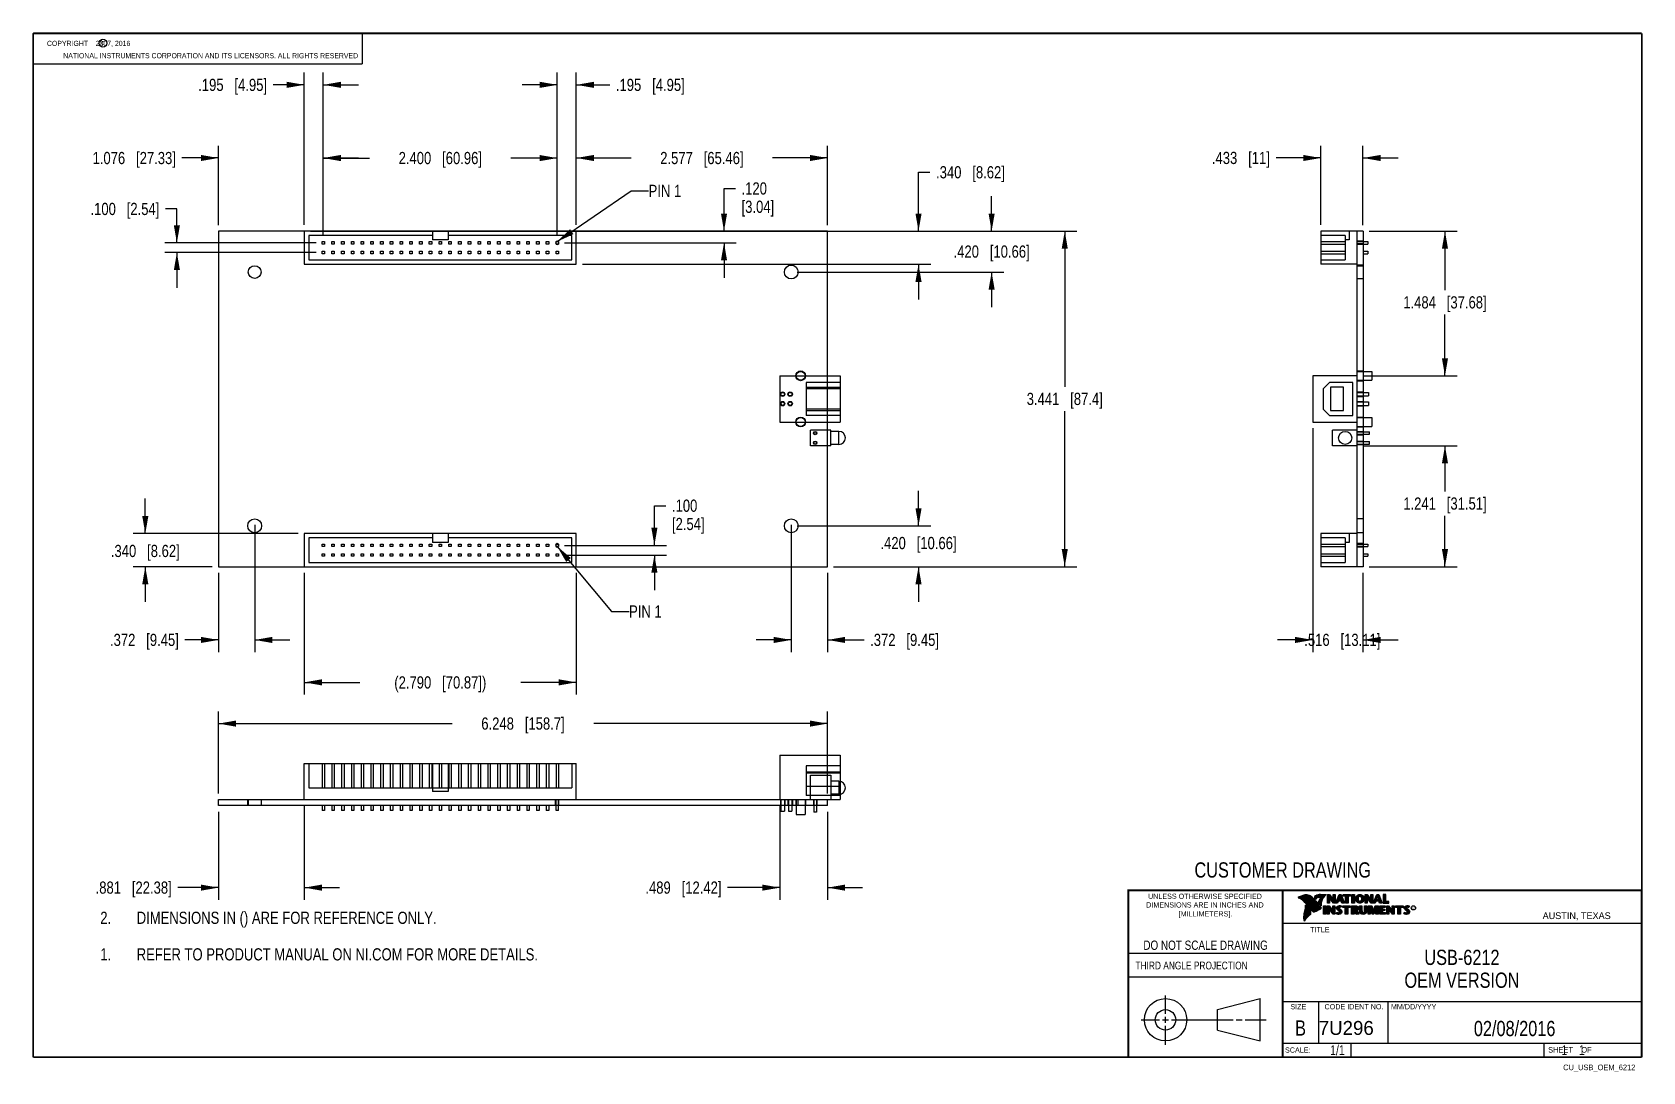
# Model space of a CAD drawing. Header units: inches. Extents: x 0.2 to 16.8, y 0.1 to 10.8.
import ezdxf

# ---------------------------------------------------------------- set-up
doc = ezdxf.new("R2010")
doc.units = ezdxf.units.IN
doc.header["$LTSCALE"] = 0.935
doc.header["$MEASUREMENT"] = 0
doc.layers.get('0').update_dxf_attribs({"linetype": 'CONTINUOUS'})
for name, color, linetype in [('DETAIL', 7, 'CONTINUOUS'), ('DIMENSIONS', 7, 'CONTINUOUS'), ('NOTE', 7, 'CONTINUOUS')]:
    doc.layers.add(name, color=color, linetype=linetype)
doc.styles.get("Standard").update_dxf_attribs({"font": 'txt', "width": 0.8})
doc.styles.add('TEXTSTYLE_2', font='txt')
doc.styles.add('TEXTSTYLE_3', font='txt', dxfattribs={"width": 0.95})
doc.dimstyles.new('DIMSTYLE_1', dxfattribs={"dimtxt": 0.125, "dimasz": 0.18, "dimexe": 0.125, "dimexo": 0.0625, "dimgap": 0.0625, "dimtad": 0, "dimtih": 1, "dimtoh": 1, "dimdec": 3, "dimzin": 4, "dimdsep": 46, "dimtxsty": 'STANDARD', "dimblk": '_FILLED', "dimblk1": '_FILLED', "dimblk2": '_FILLED', "dimcen": 0.09, "dimadec": 0, "dimazin": 0, "dimtp": 0.01, "dimtm": 0.01, "dimtfac": 1, "dimtdec": 3, "dimtofl": 0, "dimtmove": 0, "dimatfit": 3, "dimldrblk": '_FILLED', "dimfxl": 1, "dimtolj": 1, "dimtzin": 4, "dimarcsym": 0})
doc.dimstyles.get("Standard").update_dxf_attribs({"dimtxt": 0.125, "dimasz": 0.18, "dimexe": 0.125, "dimexo": 0.0625, "dimgap": 0.09, "dimtad": 0, "dimtih": 1, "dimtoh": 1, "dimdec": 3, "dimzin": 4, "dimdsep": 46, "dimtxsty": 'STANDARD', "dimblk": '_FILLED', "dimblk1": '_FILLED', "dimblk2": '_FILLED', "dimcen": 0.09, "dimadec": 0, "dimazin": 0, "dimtol": 1, "dimtp": 0.01, "dimtm": 0.01, "dimtfac": 1, "dimtdec": 3, "dimtofl": 0, "dimtmove": 0, "dimatfit": 3, "dimldrblk": '_FILLED', "dimfxl": 1, "dimtolj": 1, "dimtzin": 4, "dimarcsym": 0})

msp = doc.modelspace()

# ---------------------------------------------------------------- texts
at = {"color": 2, "linetype": 'CONTINUOUS', "attachment_point": 1, "line_spacing_factor": 0.9}
for s, insert, char_height, width in [('c', (0.946, 10.6893), 0.053, 0.0424), ('NATIONAL INSTRUMENTS CORPORATION AND ITS LICENSORS. ALL RIGHTS RESERVED', (0.5583, 10.5546), 0.053, 3.0104), ('THIRD ANGLE PROJECTION', (11.5564, 1.2384), 0.08, 1.408)]:
    msp.add_mtext(s, dxfattribs=dict(at, insert=insert, char_height=char_height, width=width))
at = {"color": 7, "linetype": 'CONTINUOUS', "attachment_point": 2, "line_spacing_factor": 0.9}
for s, insert, char_height, width in [('CUSTOMER DRAWING', (13.0668, 2.2564), 0.15625, 2), ('DO NOT SCALE DRAWING', (12.2754, 1.4542), 0.095, 1.52), ('B', (13.2497, 0.6361), 0.1562, 0.125)]:
    msp.add_mtext(s, dxfattribs=dict(at, insert=insert, char_height=char_height, width=width))
at = {"color": 2, "linetype": 'CONTINUOUS', "line_spacing_factor": 0.9}
for s, insert, char_height, width, attachment_point, style in [('DIMENSIONS ARE IN INCHES AND', (12.2688, 1.8465), 0.053254, 1.491112, 2, 'TEXTSTYLE_2'), ('UNLESS OTHERWISE SPECIFIED', (12.2688, 1.9352), 0.053254, 1.384604, 2, 'TEXTSTYLE_2'), ('[MILLIMETERS].', (12.2746, 1.7548), 0.053254, 0.745556, 2, 'TEXTSTYLE_2'), ('R', (14.3971, 1.8), 0.0217, 0.021738, 1, 'TEXTSTYLE_2'), ('AUSTIN, TEXAS', (15.7327, 1.7441), 0.069617, 0.905021, 1, 'TEXTSTYLE_2'), ('TITLE', (13.3474, 1.593), 0.05325, 0.26627, 1, 'TEXTSTYLE_2'), ('SIZE', (13.1451, 0.8027), 0.05325, 0.213016, 1, 'TEXTSTYLE_2'), ('CODE IDENT NO.', (13.7978, 0.8027), 0.053254, 0.708278, 2, 'TEXTSTYLE_3'), ('MM/DD/YYYY', (14.1765, 0.8027), 0.05325, 0.53254, 1, 'TEXTSTYLE_2'), ('SCALE:', (13.0904, 0.3585), 0.05325, 0.319524, 1, 'TEXTSTYLE_2'), ('SHEET    OF', (15.7892, 0.3625), 0.057262, 0.629882, 1, 'TEXTSTYLE_2')]:
    msp.add_mtext(s, dxfattribs=dict(at, insert=insert, char_height=char_height, width=width, attachment_point=attachment_point, style=style))
at = {"color": 7, "linetype": 'CONTINUOUS', "insert": (13.4363, 0.6298), "char_height": 0.14316, "width": 0.715775, "attachment_point": 1, "line_spacing_factor": 0.9, "style": 'TEXTSTYLE_2'}
msp.add_mtext('7U296', dxfattribs=at)
at = {"layer": 'DETAIL', "color": 2, "linetype": 'CONTINUOUS', "line_spacing_factor": 0.9}
for s, insert, char_height, width, attachment_point in [('PIN 1', (6.5625, 9.2041), 0.125, 0.5, 1), ('PIN 1', (6.3623, 4.8916), 0.125, 0.5, 1), ('CU_USB_OEM_6212', (16.6837, 0.1826), 0.057262, 0.687144, 3)]:
    msp.add_mtext(s, dxfattribs=dict(at, insert=insert, char_height=char_height, width=width, attachment_point=attachment_point))
at = {"layer": 'DETAIL', "color": 7, "linetype": 'CONTINUOUS', "char_height": 0.1, "line_spacing_factor": 0.9}
for s, insert, width, attachment_point in [('1/1', (13.7025, 0.3805), 0.24, 3), ('    1    1', (15.8075, 0.3805), 0.8, 1)]:
    msp.add_mtext(s, dxfattribs=dict(at, insert=insert, width=width, attachment_point=attachment_point))
at = {"layer": 'NOTE', "color": 2, "linetype": 'CONTINUOUS', "insert": (0.3125, 10.6805), "char_height": 0.053, "width": 1.1448, "attachment_point": 1, "line_spacing_factor": 0.9}
msp.add_mtext('    COPYRIGHT    2007, 2016', dxfattribs=at)
at = {"layer": 'NOTE', "color": 7, "linetype": 'CONTINUOUS', "char_height": 0.15625, "attachment_point": 2, "line_spacing_factor": 0.9}
for s, insert, width in [('USB-6212\\POEM VERSION', (14.9051, 1.3603), 1.375), ('02/08/2016', (15.4455, 0.6307), 1.25)]:
    msp.add_mtext(s, dxfattribs=dict(at, insert=insert, width=width))

# ---------------------------------------------------------------- blocks, each defined once
blk = doc.blocks.new('CUSTOM_NOTE_BL0', base_point=(3.675, 1.312))
at = {"color": 2, "linetype": 'CONTINUOUS', "width": 0.8}
for s, p in [('1.', (0.938, 1.25)), ('REFER TO PRODUCT MANUAL ON NI.COM FOR MORE DETAILS.', (1.312, 1.25))]:
    blk.add_text(s, height=0.125, dxfattribs=at).set_placement(p)
blk = doc.blocks.new('_FILLED')
at = {"color": 0, "linetype": 'BYBLOCK'}
blk.add_solid([(0, 0), (-1, 0.174), (-1, -0.174)], dxfattribs=at)
blk = doc.blocks.new('*D0')
at = {"layer": 'DIMENSIONS', "color": 2, "linetype": 'CONTINUOUS'}
for p, q in [((9.331, 8.729), (9.331, 9.333)), ((9.331, 9.333), (9.448, 9.333)), ((3.093, 8.729), (9.456, 8.729)), ((5.883, 8.389), (9.456, 8.389)), ((9.331, 8.389), (9.331, 8.029))]:
    blk.add_line(p, q, dxfattribs=at)
at = {"layer": 'DIMENSIONS', "color": 2, "linetype": 'CONTINUOUS', "xscale": 0.18, "yscale": 0.18, "zscale": 0.18}
for p, rotation in [((9.331, 8.729), 270), ((9.331, 8.389), 90)]:
    blk.add_blockref('_FILLED', p, dxfattribs=dict(at, rotation=rotation))
at = {"layer": 'DIMENSIONS', "color": 2, "linetype": 'CONTINUOUS', "insert": (9.511, 9.395), "char_height": 0.125, "width": 1.125, "attachment_point": 1, "line_spacing_factor": 0.9}
blk.add_mtext('.340{\\Ftxt.shx;\\W1.000000;\\H0.125000; }[8.62]', dxfattribs=at)
blk = doc.blocks.new('*D1')
at = {"layer": 'DIMENSIONS', "color": 2, "linetype": 'CONTINUOUS'}
for p, q in [((1.4, 5.627), (1.4, 5.987)), ((2.968, 5.627), (1.275, 5.627)), ((2.087, 5.288), (1.275, 5.288)), ((1.4, 5.288), (1.4, 4.928))]:
    blk.add_line(p, q, dxfattribs=at)
at = {"layer": 'DIMENSIONS', "color": 2, "linetype": 'CONTINUOUS', "xscale": 0.18, "yscale": 0.18, "zscale": 0.18}
for p, rotation in [((1.4, 5.627), 270), ((1.4, 5.288), 90)]:
    blk.add_blockref('_FILLED', p, dxfattribs=dict(at, rotation=rotation))
at = {"layer": 'DIMENSIONS', "color": 2, "linetype": 'CONTINUOUS', "insert": (1.4, 5.512), "char_height": 0.125, "width": 1.125, "attachment_point": 2, "line_spacing_factor": 0.9}
blk.add_mtext('.340{\\Ftxt.shx;\\W1.000000;\\H0.125000; }[8.62]', dxfattribs=at)
blk = doc.blocks.new('*D2')
at = {"layer": 'DIMENSIONS', "color": 2, "linetype": 'CONTINUOUS'}
for p, q in [((2.522, 5.716), (2.522, 4.412)), ((2.15, 5.225), (2.15, 4.412)), ((2.15, 4.537), (1.806, 4.537)), ((2.522, 4.537), (2.882, 4.537))]:
    blk.add_line(p, q, dxfattribs=at)
at = {"layer": 'DIMENSIONS', "color": 2, "linetype": 'CONTINUOUS', "xscale": 0.18, "yscale": 0.18, "zscale": 0.18}
blk.add_blockref('_FILLED', (2.15, 4.537), dxfattribs=at)
at = {"layer": 'DIMENSIONS', "color": 2, "linetype": 'CONTINUOUS', "xscale": 0.18, "yscale": 0.18, "zscale": 0.18, "rotation": 180}
blk.add_blockref('_FILLED', (2.522, 4.537), dxfattribs=at)
at = {"layer": 'DIMENSIONS', "color": 2, "linetype": 'CONTINUOUS', "insert": (1.744, 4.6), "char_height": 0.125, "width": 1.125, "attachment_point": 3, "line_spacing_factor": 0.9}
blk.add_mtext('.372{\\Ftxt.shx;\\W1.000000;\\H0.125000; }[9.45]', dxfattribs=at)
blk = doc.blocks.new('*D3')
at = {"layer": 'DIMENSIONS', "color": 2, "linetype": 'CONTINUOUS'}
for p, q in [((8.026, 5.716), (8.026, 4.412)), ((8.398, 5.225), (8.398, 4.412)), ((8.026, 4.537), (7.666, 4.537)), ((8.398, 4.537), (8.773, 4.537))]:
    blk.add_line(p, q, dxfattribs=at)
at = {"layer": 'DIMENSIONS', "color": 2, "linetype": 'CONTINUOUS', "xscale": 0.18, "yscale": 0.18, "zscale": 0.18}
blk.add_blockref('_FILLED', (8.026, 4.537), dxfattribs=at)
at = {"layer": 'DIMENSIONS', "color": 2, "linetype": 'CONTINUOUS', "xscale": 0.18, "yscale": 0.18, "zscale": 0.18, "rotation": 180}
blk.add_blockref('_FILLED', (8.398, 4.537), dxfattribs=at)
at = {"layer": 'DIMENSIONS', "color": 2, "linetype": 'CONTINUOUS', "insert": (8.835, 4.6), "char_height": 0.125, "width": 1.125, "attachment_point": 1, "line_spacing_factor": 0.9}
blk.add_mtext('.372{\\Ftxt.shx;\\W1.000000;\\H0.125000; }[9.45]', dxfattribs=at)
blk = doc.blocks.new('*D4')
at = {"layer": 'DIMENSIONS', "color": 2, "linetype": 'CONTINUOUS'}
for p, q in [((10.081, 8.729), (10.081, 9.089)), ((8.46, 8.729), (10.206, 8.729)), ((8.088, 8.309), (10.206, 8.309)), ((10.081, 8.309), (10.081, 7.949))]:
    blk.add_line(p, q, dxfattribs=at)
at = {"layer": 'DIMENSIONS', "color": 2, "linetype": 'CONTINUOUS', "xscale": 0.18, "yscale": 0.18, "zscale": 0.18}
for p, rotation in [((10.081, 8.729), 270), ((10.081, 8.309), 90)]:
    blk.add_blockref('_FILLED', p, dxfattribs=dict(at, rotation=rotation))
at = {"layer": 'DIMENSIONS', "color": 2, "linetype": 'CONTINUOUS', "insert": (10.081, 8.582), "char_height": 0.125, "width": 1.225, "attachment_point": 2, "line_spacing_factor": 0.9}
blk.add_mtext('.420{\\Ftxt.shx;\\W1.000000;\\H0.125000; }[10.66]', dxfattribs=at)
blk = doc.blocks.new('*D5')
at = {"layer": 'DIMENSIONS', "color": 2, "linetype": 'CONTINUOUS'}
for p, q in [((9.331, 5.707), (9.331, 6.067)), ((8.088, 5.707), (9.456, 5.707)), ((8.46, 5.288), (9.456, 5.288)), ((9.331, 5.288), (9.331, 4.928))]:
    blk.add_line(p, q, dxfattribs=at)
at = {"layer": 'DIMENSIONS', "color": 2, "linetype": 'CONTINUOUS', "xscale": 0.18, "yscale": 0.18, "zscale": 0.18}
for p, rotation in [((9.331, 5.707), 270), ((9.331, 5.288), 90)]:
    blk.add_blockref('_FILLED', p, dxfattribs=dict(at, rotation=rotation))
at = {"layer": 'DIMENSIONS', "color": 2, "linetype": 'CONTINUOUS', "insert": (9.331, 5.593), "char_height": 0.125, "width": 1.225, "attachment_point": 2, "line_spacing_factor": 0.9}
blk.add_mtext('.420{\\Ftxt.shx;\\W1.000000;\\H0.125000; }[10.66]', dxfattribs=at)
blk = doc.blocks.new('*D6')
at = {"layer": 'DIMENSIONS', "color": 2, "linetype": 'CONTINUOUS'}
for p, q in [((8.46, 8.729), (10.956, 8.729)), ((10.831, 8.729), (10.831, 7.133)), ((10.831, 5.288), (10.831, 6.883)), ((8.46, 5.288), (10.956, 5.288))]:
    blk.add_line(p, q, dxfattribs=at)
at = {"layer": 'DIMENSIONS', "color": 2, "linetype": 'CONTINUOUS', "xscale": 0.18, "yscale": 0.18, "zscale": 0.18}
for p, rotation in [((10.831, 8.729), 90), ((10.831, 5.288), 270)]:
    blk.add_blockref('_FILLED', p, dxfattribs=dict(at, rotation=rotation))
at = {"layer": 'DIMENSIONS', "color": 2, "linetype": 'CONTINUOUS', "insert": (10.831, 7.071), "char_height": 0.125, "width": 1.225, "attachment_point": 2, "line_spacing_factor": 0.9}
blk.add_mtext('3.441{\\Ftxt.shx;\\W1.000000;\\H0.125000; }[87.4]', dxfattribs=at)
blk = doc.blocks.new('*D7')
at = {"layer": 'DIMENSIONS', "color": 2, "linetype": 'CONTINUOUS'}
for p, q in [((13.457, 8.792), (13.457, 9.604)), ((13.89, 8.791), (13.89, 9.604)), ((13.457, 9.479), (12.998, 9.479)), ((13.89, 9.479), (14.25, 9.479))]:
    blk.add_line(p, q, dxfattribs=at)
at = {"layer": 'DIMENSIONS', "color": 2, "linetype": 'CONTINUOUS', "xscale": 0.18, "yscale": 0.18, "zscale": 0.18}
blk.add_blockref('_FILLED', (13.457, 9.479), dxfattribs=at)
at = {"layer": 'DIMENSIONS', "color": 2, "linetype": 'CONTINUOUS', "xscale": 0.18, "yscale": 0.18, "zscale": 0.18, "rotation": 180}
blk.add_blockref('_FILLED', (13.89, 9.479), dxfattribs=at)
at = {"layer": 'DIMENSIONS', "color": 2, "linetype": 'CONTINUOUS', "insert": (12.935, 9.542), "char_height": 0.125, "width": 0.925, "attachment_point": 3, "line_spacing_factor": 0.9}
blk.add_mtext('.433{\\Ftxt.shx;\\W1.000000;\\H0.125000; }[11]', dxfattribs=at)
blk = doc.blocks.new('*D8')
at = {"layer": 'DIMENSIONS', "color": 2, "linetype": 'CONTINUOUS'}
for p, q in [((13.953, 8.729), (14.856, 8.729)), ((14.731, 8.729), (14.731, 8.123)), ((14.731, 7.245), (14.731, 7.873)), ((13.89, 7.245), (14.856, 7.245))]:
    blk.add_line(p, q, dxfattribs=at)
at = {"layer": 'DIMENSIONS', "color": 2, "linetype": 'CONTINUOUS', "xscale": 0.18, "yscale": 0.18, "zscale": 0.18}
for p, rotation in [((14.731, 8.729), 90), ((14.731, 7.245), 270)]:
    blk.add_blockref('_FILLED', p, dxfattribs=dict(at, rotation=rotation))
at = {"layer": 'DIMENSIONS', "color": 2, "linetype": 'CONTINUOUS', "insert": (14.731, 8.061), "char_height": 0.125, "width": 1.325, "attachment_point": 2, "line_spacing_factor": 0.9}
blk.add_mtext('1.484{\\Ftxt.shx;\\W1.000000;\\H0.125000; }[37.68]', dxfattribs=at)
blk = doc.blocks.new('*D9')
at = {"layer": 'DIMENSIONS', "color": 2, "linetype": 'CONTINUOUS'}
for p, q in [((13.89, 6.528), (14.856, 6.528)), ((14.731, 6.528), (14.731, 6.06)), ((14.731, 5.288), (14.731, 5.81)), ((13.953, 5.288), (14.856, 5.288))]:
    blk.add_line(p, q, dxfattribs=at)
at = {"layer": 'DIMENSIONS', "color": 2, "linetype": 'CONTINUOUS', "xscale": 0.18, "yscale": 0.18, "zscale": 0.18}
for p, rotation in [((14.731, 6.528), 90), ((14.731, 5.288), 270)]:
    blk.add_blockref('_FILLED', p, dxfattribs=dict(at, rotation=rotation))
at = {"layer": 'DIMENSIONS', "color": 2, "linetype": 'CONTINUOUS', "insert": (14.731, 5.998), "char_height": 0.125, "width": 1.325, "attachment_point": 2, "line_spacing_factor": 0.9}
blk.add_mtext('1.241{\\Ftxt.shx;\\W1.000000;\\H0.125000; }[31.51]', dxfattribs=at)
blk = doc.blocks.new('*D10')
at = {"layer": 'DIMENSIONS', "color": 2, "linetype": 'CONTINUOUS'}
for p, q in [((13.374, 6.709), (13.374, 4.412)), ((13.89, 5.225), (13.89, 4.412)), ((13.374, 4.537), (13.014, 4.537)), ((13.89, 4.537), (14.25, 4.537))]:
    blk.add_line(p, q, dxfattribs=at)
at = {"layer": 'DIMENSIONS', "color": 2, "linetype": 'CONTINUOUS', "xscale": 0.18, "yscale": 0.18, "zscale": 0.18}
blk.add_blockref('_FILLED', (13.374, 4.537), dxfattribs=at)
at = {"layer": 'DIMENSIONS', "color": 2, "linetype": 'CONTINUOUS', "xscale": 0.18, "yscale": 0.18, "zscale": 0.18, "rotation": 180}
blk.add_blockref('_FILLED', (13.89, 4.537), dxfattribs=at)
at = {"layer": 'DIMENSIONS', "color": 2, "linetype": 'CONTINUOUS', "insert": (13.678, 4.6), "char_height": 0.125, "width": 1.225, "attachment_point": 2, "line_spacing_factor": 0.9}
blk.add_mtext('.516{\\Ftxt.shx;\\W1.000000;\\H0.125000; }[13.11]', dxfattribs=at)
blk = doc.blocks.new('*D11')
at = {"layer": 'DIMENSIONS', "color": 2, "linetype": 'CONTINUOUS'}
for p, q in [((3.031, 2.839), (3.031, 1.872)), ((2.15, 2.776), (2.15, 1.872)), ((2.15, 1.997), (1.734, 1.997)), ((3.031, 1.997), (3.391, 1.997))]:
    blk.add_line(p, q, dxfattribs=at)
at = {"layer": 'DIMENSIONS', "color": 2, "linetype": 'CONTINUOUS', "xscale": 0.18, "yscale": 0.18, "zscale": 0.18}
blk.add_blockref('_FILLED', (2.15, 1.997), dxfattribs=at)
at = {"layer": 'DIMENSIONS', "color": 2, "linetype": 'CONTINUOUS', "xscale": 0.18, "yscale": 0.18, "zscale": 0.18, "rotation": 180}
blk.add_blockref('_FILLED', (3.031, 1.997), dxfattribs=at)
at = {"layer": 'DIMENSIONS', "color": 2, "linetype": 'CONTINUOUS', "insert": (1.671, 2.06), "char_height": 0.125, "width": 1.225, "attachment_point": 3, "line_spacing_factor": 0.9}
blk.add_mtext('.881{\\Ftxt.shx;\\W1.000000;\\H0.125000; }[22.38]', dxfattribs=at)
blk = doc.blocks.new('*D12')
at = {"layer": 'DIMENSIONS', "color": 2, "linetype": 'CONTINUOUS'}
for p, q in [((7.909, 2.839), (7.909, 1.872)), ((8.398, 2.776), (8.398, 1.872)), ((7.909, 1.997), (7.373, 1.997)), ((8.398, 1.997), (8.758, 1.997))]:
    blk.add_line(p, q, dxfattribs=at)
at = {"layer": 'DIMENSIONS', "color": 2, "linetype": 'CONTINUOUS', "xscale": 0.18, "yscale": 0.18, "zscale": 0.18}
blk.add_blockref('_FILLED', (7.909, 1.997), dxfattribs=at)
at = {"layer": 'DIMENSIONS', "color": 2, "linetype": 'CONTINUOUS', "xscale": 0.18, "yscale": 0.18, "zscale": 0.18, "rotation": 180}
blk.add_blockref('_FILLED', (8.398, 1.997), dxfattribs=at)
at = {"layer": 'DIMENSIONS', "color": 2, "linetype": 'CONTINUOUS', "insert": (7.31, 2.06), "char_height": 0.125, "width": 1.225, "attachment_point": 3, "line_spacing_factor": 0.9}
blk.add_mtext('.489{\\Ftxt.shx;\\W1.000000;\\H0.125000; }[12.42]', dxfattribs=at)
blk = doc.blocks.new('*D13')
at = {"layer": 'DIMENSIONS', "color": 2, "linetype": 'CONTINUOUS'}
for p, q in [((2.15, 2.964), (2.15, 3.804)), ((8.398, 2.964), (8.398, 3.804)), ((2.15, 3.679), (4.549, 3.679)), ((8.398, 3.679), (5.999, 3.679))]:
    blk.add_line(p, q, dxfattribs=at)
at = {"layer": 'DIMENSIONS', "color": 2, "linetype": 'CONTINUOUS', "xscale": 0.18, "yscale": 0.18, "zscale": 0.18, "rotation": 180}
blk.add_blockref('_FILLED', (2.15, 3.679), dxfattribs=at)
at = {"layer": 'DIMENSIONS', "color": 2, "linetype": 'CONTINUOUS', "xscale": 0.18, "yscale": 0.18, "zscale": 0.18}
blk.add_blockref('_FILLED', (8.398, 3.679), dxfattribs=at)
at = {"layer": 'DIMENSIONS', "color": 2, "linetype": 'CONTINUOUS', "insert": (5.274, 3.742), "char_height": 0.125, "width": 1.325, "attachment_point": 2, "line_spacing_factor": 0.9}
blk.add_mtext('6.248{\\Ftxt.shx;\\W1.000000;\\H0.125000; }[158.7]', dxfattribs=at)
blk = doc.blocks.new('*D14')
at = {"layer": 'DIMENSIONS', "color": 2, "linetype": 'CONTINUOUS'}
for p, q in [((1.724, 8.957), (1.606, 8.957)), ((1.724, 8.609), (1.724, 8.957)), ((3.151, 8.609), (1.599, 8.609)), ((3.151, 8.509), (1.599, 8.509)), ((1.724, 8.509), (1.724, 8.149))]:
    blk.add_line(p, q, dxfattribs=at)
at = {"layer": 'DIMENSIONS', "color": 2, "linetype": 'CONTINUOUS', "xscale": 0.18, "yscale": 0.18, "zscale": 0.18}
for p, rotation in [((1.724, 8.609), 270), ((1.724, 8.509), 90)]:
    blk.add_blockref('_FILLED', p, dxfattribs=dict(at, rotation=rotation))
at = {"layer": 'DIMENSIONS', "color": 2, "linetype": 'CONTINUOUS', "insert": (1.544, 9.019), "char_height": 0.125, "width": 1.125, "attachment_point": 3, "line_spacing_factor": 0.9}
blk.add_mtext('.100{\\Ftxt.shx;\\W1.000000;\\H0.125000; }[2.54]', dxfattribs=at)
blk = doc.blocks.new('*D15')
at = {"layer": 'DIMENSIONS', "color": 2, "linetype": 'CONTINUOUS'}
for p, q in [((2.15, 8.791), (2.15, 9.604)), ((3.226, 8.684), (3.226, 9.604)), ((2.15, 9.479), (1.776, 9.479)), ((3.226, 9.479), (3.586, 9.479))]:
    blk.add_line(p, q, dxfattribs=at)
at = {"layer": 'DIMENSIONS', "color": 2, "linetype": 'CONTINUOUS', "xscale": 0.18, "yscale": 0.18, "zscale": 0.18}
blk.add_blockref('_FILLED', (2.15, 9.479), dxfattribs=at)
at = {"layer": 'DIMENSIONS', "color": 2, "linetype": 'CONTINUOUS', "xscale": 0.18, "yscale": 0.18, "zscale": 0.18, "rotation": 180}
blk.add_blockref('_FILLED', (3.226, 9.479), dxfattribs=at)
at = {"layer": 'DIMENSIONS', "color": 2, "linetype": 'CONTINUOUS', "insert": (1.714, 9.541), "char_height": 0.125, "width": 1.325, "attachment_point": 3, "line_spacing_factor": 0.9}
blk.add_mtext('1.076{\\Ftxt.shx;\\W1.000000;\\H0.125000; }[27.33]', dxfattribs=at)
blk = doc.blocks.new('*D16')
at = {"layer": 'DIMENSIONS', "color": 2, "linetype": 'CONTINUOUS'}
for p, q in [((3.226, 8.684), (3.226, 9.603)), ((5.626, 8.684), (5.626, 9.603)), ((3.226, 9.478), (3.701, 9.478)), ((5.626, 9.478), (5.151, 9.478))]:
    blk.add_line(p, q, dxfattribs=at)
at = {"layer": 'DIMENSIONS', "color": 2, "linetype": 'CONTINUOUS', "xscale": 0.18, "yscale": 0.18, "zscale": 0.18, "rotation": 180}
blk.add_blockref('_FILLED', (3.226, 9.478), dxfattribs=at)
at = {"layer": 'DIMENSIONS', "color": 2, "linetype": 'CONTINUOUS', "xscale": 0.18, "yscale": 0.18, "zscale": 0.18}
blk.add_blockref('_FILLED', (5.626, 9.478), dxfattribs=at)
at = {"layer": 'DIMENSIONS', "color": 2, "linetype": 'CONTINUOUS', "insert": (4.426, 9.541), "char_height": 0.125, "width": 1.325, "attachment_point": 2, "line_spacing_factor": 0.9}
blk.add_mtext('2.400{\\Ftxt.shx;\\W1.000000;\\H0.125000; }[60.96]', dxfattribs=at)
blk = doc.blocks.new('*D17')
at = {"layer": 'DIMENSIONS', "color": 2, "linetype": 'CONTINUOUS'}
for p, q in [((5.626, 8.684), (5.626, 10.354)), ((5.821, 8.792), (5.821, 10.354)), ((5.626, 10.229), (5.266, 10.229)), ((5.821, 10.229), (6.165, 10.229))]:
    blk.add_line(p, q, dxfattribs=at)
at = {"layer": 'DIMENSIONS', "color": 2, "linetype": 'CONTINUOUS', "xscale": 0.18, "yscale": 0.18, "zscale": 0.18}
blk.add_blockref('_FILLED', (5.626, 10.229), dxfattribs=at)
at = {"layer": 'DIMENSIONS', "color": 2, "linetype": 'CONTINUOUS', "xscale": 0.18, "yscale": 0.18, "zscale": 0.18, "rotation": 180}
blk.add_blockref('_FILLED', (5.821, 10.229), dxfattribs=at)
at = {"layer": 'DIMENSIONS', "color": 2, "linetype": 'CONTINUOUS', "insert": (6.227, 10.291), "char_height": 0.125, "width": 1.125, "attachment_point": 1, "line_spacing_factor": 0.9}
blk.add_mtext('.195{\\Ftxt.shx;\\W1.000000;\\H0.125000; }[4.95]', dxfattribs=at)
blk = doc.blocks.new('*D18')
at = {"layer": 'DIMENSIONS', "color": 2, "linetype": 'CONTINUOUS'}
for p, q in [((3.031, 8.792), (3.031, 10.354)), ((3.226, 8.684), (3.226, 10.354)), ((3.031, 10.229), (2.712, 10.229)), ((3.226, 10.229), (3.586, 10.229))]:
    blk.add_line(p, q, dxfattribs=at)
at = {"layer": 'DIMENSIONS', "color": 2, "linetype": 'CONTINUOUS', "xscale": 0.18, "yscale": 0.18, "zscale": 0.18}
blk.add_blockref('_FILLED', (3.031, 10.229), dxfattribs=at)
at = {"layer": 'DIMENSIONS', "color": 2, "linetype": 'CONTINUOUS', "xscale": 0.18, "yscale": 0.18, "zscale": 0.18, "rotation": 180}
blk.add_blockref('_FILLED', (3.226, 10.229), dxfattribs=at)
at = {"layer": 'DIMENSIONS', "color": 2, "linetype": 'CONTINUOUS', "insert": (2.649, 10.291), "char_height": 0.125, "width": 1.125, "attachment_point": 3, "line_spacing_factor": 0.9}
blk.add_mtext('.195{\\Ftxt.shx;\\W1.000000;\\H0.125000; }[4.95]', dxfattribs=at)
blk = doc.blocks.new('*D19')
at = {"layer": 'DIMENSIONS', "color": 2, "linetype": 'CONTINUOUS'}
for p, q in [((5.821, 8.792), (5.821, 9.604)), ((8.398, 8.791), (8.398, 9.604)), ((5.821, 9.479), (6.384, 9.479)), ((8.398, 9.479), (7.834, 9.479))]:
    blk.add_line(p, q, dxfattribs=at)
at = {"layer": 'DIMENSIONS', "color": 2, "linetype": 'CONTINUOUS', "xscale": 0.18, "yscale": 0.18, "zscale": 0.18, "rotation": 180}
blk.add_blockref('_FILLED', (5.821, 9.479), dxfattribs=at)
at = {"layer": 'DIMENSIONS', "color": 2, "linetype": 'CONTINUOUS', "xscale": 0.18, "yscale": 0.18, "zscale": 0.18}
blk.add_blockref('_FILLED', (8.398, 9.479), dxfattribs=at)
at = {"layer": 'DIMENSIONS', "color": 2, "linetype": 'CONTINUOUS', "insert": (7.109, 9.541), "char_height": 0.125, "width": 1.325, "attachment_point": 2, "line_spacing_factor": 0.9}
blk.add_mtext('2.577{\\Ftxt.shx;\\W1.000000;\\H0.125000; }[65.46]', dxfattribs=at)
blk = doc.blocks.new('*D20')
at = {"layer": 'DIMENSIONS', "color": 2, "linetype": 'CONTINUOUS'}
for p, q in [((3.031, 5.225), (3.031, 3.977)), ((5.821, 5.225), (5.821, 3.977)), ((3.031, 4.102), (3.601, 4.102)), ((5.821, 4.102), (5.251, 4.102))]:
    blk.add_line(p, q, dxfattribs=at)
at = {"layer": 'DIMENSIONS', "color": 2, "linetype": 'CONTINUOUS', "xscale": 0.18, "yscale": 0.18, "zscale": 0.18, "rotation": 180}
blk.add_blockref('_FILLED', (3.031, 4.102), dxfattribs=at)
at = {"layer": 'DIMENSIONS', "color": 2, "linetype": 'CONTINUOUS', "xscale": 0.18, "yscale": 0.18, "zscale": 0.18}
blk.add_blockref('_FILLED', (5.821, 4.102), dxfattribs=at)
at = {"layer": 'DIMENSIONS', "color": 2, "linetype": 'CONTINUOUS', "insert": (4.426, 4.164), "char_height": 0.125, "width": 1.525, "attachment_point": 2, "line_spacing_factor": 0.9}
blk.add_mtext('(2.790{\\Ftxt.shx;\\W1.000000;\\H0.125000; }[70.87])', dxfattribs=at)
blk = doc.blocks.new('*D21')
at = {"layer": 'DIMENSIONS', "color": 2, "linetype": 'CONTINUOUS'}
for p, q in [((6.622, 5.507), (6.622, 5.913)), ((6.622, 5.913), (6.74, 5.913)), ((5.701, 5.507), (6.747, 5.507)), ((5.701, 5.407), (6.747, 5.407)), ((6.622, 5.407), (6.622, 5.047))]:
    blk.add_line(p, q, dxfattribs=at)
at = {"layer": 'DIMENSIONS', "color": 2, "linetype": 'CONTINUOUS', "xscale": 0.18, "yscale": 0.18, "zscale": 0.18}
for p, rotation in [((6.622, 5.507), 270), ((6.622, 5.407), 90)]:
    blk.add_blockref('_FILLED', p, dxfattribs=dict(at, rotation=rotation))
at = {"layer": 'DIMENSIONS', "color": 2, "linetype": 'CONTINUOUS', "insert": (6.802, 5.976), "char_height": 0.125, "width": 0.6, "attachment_point": 1, "line_spacing_factor": 0.9}
blk.add_mtext('.100\\P[2.54]', dxfattribs=at)
blk = doc.blocks.new('*D22')
at = {"layer": 'DIMENSIONS', "color": 2, "linetype": 'CONTINUOUS'}
for p, q in [((7.336, 8.729), (7.336, 9.166)), ((7.336, 9.166), (7.453, 9.166)), ((5.701, 8.609), (7.461, 8.609)), ((7.172, 8.729), (7.461, 8.729)), ((7.336, 8.609), (7.336, 8.249))]:
    blk.add_line(p, q, dxfattribs=at)
at = {"layer": 'DIMENSIONS', "color": 2, "linetype": 'CONTINUOUS', "xscale": 0.18, "yscale": 0.18, "zscale": 0.18}
for p, rotation in [((7.336, 8.729), 270), ((7.336, 8.609), 90)]:
    blk.add_blockref('_FILLED', p, dxfattribs=dict(at, rotation=rotation))
at = {"layer": 'DIMENSIONS', "color": 2, "linetype": 'CONTINUOUS', "insert": (7.516, 9.229), "char_height": 0.125, "width": 0.6, "attachment_point": 1, "line_spacing_factor": 0.9}
blk.add_mtext('.120\\P[3.04]', dxfattribs=at)
blk = doc.blocks.new('DIMS_REF_BL1', base_point=(3.125, 1.687))
at = {"layer": 'DETAIL', "color": 2, "linetype": 'CONTINUOUS', "width": 0.8}
for s, p in [('2.', (0.938, 1.625)), ('DIMENSIONS IN () ARE FOR REFERENCE ONLY.', (1.312, 1.625))]:
    blk.add_text(s, height=0.125, dxfattribs=at).set_placement(p)

# ---------------------------------------------------------------- dimensions: what is measured, and where the dimension line sits
at = {"layer": 'DIMENSIONS', "color": 2, "linetype": 'CONTINUOUS'}
for base, p1, p2, picture, middle in [((3.2258, 10.2289), (3.0308, 8.7294), (3.2258, 8.6219), '*D18', (2.0869, 10.2289)), ((3.2258, 9.4789), (2.1498, 8.7289), (3.2258, 8.6219), '*D15', (1.0514, 9.4789)), ((5.6258, 9.4784), (3.2258, 8.6219), (5.6258, 8.6219), '*D16', (4.4258, 9.4784)), ((8.3978, 9.4789), (5.8208, 8.7294), (8.3978, 8.7289), '*D19', (7.1093, 9.4789)), ((13.8903, 9.4794), (13.4573, 8.7294), (13.8903, 8.7289), '*D7', (12.4728, 9.4794)), ((2.5218, 4.5374), (2.1498, 5.2879), (2.5218, 5.7784), '*D2', (1.1811, 4.5374)), ((8.3978, 1.9974), (7.9088, 2.9014), (8.3978, 2.8384), '*D12', (6.6979, 1.9974))]:
    dim = msp.add_linear_dim(base=base, p1=p1, p2=p2, dimstyle='DIMSTYLE_1', dxfattribs=at)
    dim.commit()
    dim.dimension.update_dxf_attribs({"geometry": picture, "text_midpoint": middle, "dimtype": 160})
for base, p1, p2, angle, picture, middle in [((5.6258, 10.2289), (5.8208, 8.7294), (5.6258, 8.6219), 180, '*D17', (6.7895, 10.2289)), ((9.3307866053, 8.3894331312), (3.0307866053, 8.7289331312), (5.8207866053, 8.3894331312), 270, '*D0', (10.0732866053, 9.3329774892)), ((7.3357059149, 8.6094331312), (7.1092866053, 8.7289331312), (5.6382866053, 8.6094331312), 270, '*D22', (7.8157059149, 9.0724696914)), ((10.0807866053, 8.3094331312), (8.3977866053, 8.7289331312), (8.0257866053, 8.3094331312), 270, '*D4', (10.0807866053, 8.5191831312)), ((1.7238, 8.6094), (3.2133, 8.5094), (3.2133, 8.6094), 90, '*D14', (0.9813, 8.9569)), ((10.8308, 5.2879), (8.3978, 8.7289), (8.3978, 5.2879), 270, '*D6', (10.8308, 7.0084)), ((14.7313444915, 7.2454331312), (13.8903444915, 8.7289331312), (13.8273444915, 7.2454331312), 270, '*D8', (14.7313444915, 7.9983879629)), ((13.3743, 4.5374), (13.8903, 5.2879), (13.3743, 6.7714), 180, '*D10', (13.6778, 4.5374)), ((14.7313444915, 5.2879331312), (13.8273444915, 6.5284331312), (13.8903444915, 5.2879331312), 270, '*D9', (14.7313444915, 5.9350183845)), ((1.3997866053, 5.6274331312), (2.1497866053, 5.2879331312), (3.0307866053, 5.6274331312), 90, '*D1', (1.3997866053, 5.4492072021)), ((6.622, 5.4074), (5.6383, 5.5074), (5.6383, 5.4074), 270, '*D21', (7.102, 5.8193)), ((9.3307866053, 5.7074331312), (8.3977866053, 5.2879331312), (8.0257866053, 5.7074331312), 90, '*D5', (9.3307866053, 5.5305949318)), ((8.0258, 4.5374), (8.3978, 5.2879), (8.0258, 5.7784), 180, '*D3', (9.3978, 4.5374)), ((2.1498, 3.6793), (8.3978, 2.9014), (2.1498, 2.9014), 180, '*D13', (5.2738, 3.6793)), ((2.1498, 1.9974), (3.0308, 2.9014), (2.1498, 2.8384), 180, '*D11', (1.0585, 1.9974))]:
    dim = msp.add_linear_dim(base=base, p1=p1, p2=p2, angle=angle, dimstyle='DIMSTYLE_1', dxfattribs=at)
    dim.commit()
    dim.dimension.update_dxf_attribs({"geometry": picture, "text_midpoint": middle, "dimtype": 160})
dim = msp.add_linear_dim(base=(5.8208, 4.1018), p1=(3.0308, 5.2874), p2=(5.8208, 5.2874), text='(<>)', dimstyle='DIMSTYLE_1', dxfattribs=at)
dim.commit()
dim.dimension.update_dxf_attribs({"geometry": '*D20', "text_midpoint": (4.4258, 4.1018), "dimtype": 160})

# ---------------------------------------------------------------- linework, layer by layer
at = {"color": 2, "linetype": 'CONTINUOUS'}
for p, q in [((0.25, 10.7586), (3.625, 10.7586)), ((0.25, 10.7586), (0.25, 10.4456)), ((3.625, 10.7586), (3.625, 10.4456)), ((0.25, 10.4456), (3.625, 10.4456)), ((13.0652, 1.9695), (16.745, 1.9695)), ((13.0652, 1.9695), (13.0652, 0.2605)), ((13.2311, 1.8934), (13.2311, 1.8949)), ((13.2347, 1.8921), (13.2347, 1.8972)), ((13.2382, 1.8907), (13.2382, 1.8994)), ((13.2418, 1.8892), (13.2418, 1.9015)), ((13.2453, 1.8876), (13.2453, 1.9035)), ((13.2489, 1.8858), (13.2489, 1.9054)), ((13.2524, 1.8839), (13.2524, 1.9069)), ((13.256, 1.8818), (13.256, 1.9084)), ((13.2596, 1.8796), (13.2596, 1.9098)), ((13.2631, 1.8772), (13.2631, 1.9111)), ((13.2667, 1.8747), (13.2667, 1.9124)), ((13.2702, 1.872), (13.2702, 1.9135)), ((13.2738, 1.869), (13.2738, 1.9146)), ((13.2773, 1.8658), (13.2773, 1.9155)), ((13.2809, 1.8624), (13.2809, 1.9164)), ((13.2844, 1.8587), (13.2844, 1.9173)), ((13.288, 1.8549), (13.288, 1.9181)), ((13.2915, 1.851), (13.2915, 1.9188)), ((13.2951, 1.8471), (13.2951, 1.9194)), ((13.2987, 1.8431), (13.2987, 1.9198)), ((13.3022, 1.8391), (13.3022, 1.92)), ((13.3058, 1.8351), (13.3058, 1.9201)), ((13.3093, 1.8311), (13.3093, 1.9201)), ((13.3129, 1.827), (13.3129, 1.9199)), ((13.3164, 1.8229), (13.3164, 1.9196)), ((13.32, 1.8188), (13.32, 1.9192)), ((13.3235, 1.8146), (13.3235, 1.9186)), ((13.3271, 1.8104), (13.3271, 1.9179)), ((13.3306, 1.8062), (13.3306, 1.9172)), ((13.3342, 1.802), (13.3342, 1.9163)), ((13.3378, 1.7978), (13.3378, 1.9151)), ((13.3413, 1.7937), (13.3413, 1.9138)), ((13.3449, 1.7897), (13.3449, 1.9122)), ((13.3484, 1.7856), (13.3484, 1.9103)), ((13.352, 1.7817), (13.352, 1.9081)), ((13.3555, 1.7778), (13.3555, 1.9055)), ((13.3591, 1.7739), (13.3591, 1.9026)), ((13.3626, 1.7701), (13.3626, 1.8991)), ((13.3662, 1.7663), (13.3662, 1.8952)), ((13.3697, 1.7625), (13.3697, 1.8915)), ((13.3733, 1.7588), (13.3733, 1.8878)), ((13.3769, 1.7556), (13.3769, 1.8841)), ((13.3804, 1.7529), (13.3804, 1.8803)), ((13.384, 1.7512), (13.384, 1.8766)), ((13.3875, 1.7509), (13.3875, 1.8728)), ((13.4022, 1.878), (13.3901, 1.8922)), ((13.3911, 1.7518), (13.3911, 1.8691)), ((13.4029, 1.881), (13.3927, 1.893)), ((13.3946, 1.8908), (13.3946, 1.8999)), ((13.3946, 1.7533), (13.3946, 1.8653)), ((13.3982, 1.8866), (13.3982, 1.9062)), ((13.3982, 1.7548), (13.3982, 1.8615)), ((13.4017, 1.8824), (13.4017, 1.9101)), ((13.4017, 1.7563), (13.4017, 1.8574)), ((13.4053, 1.8823), (13.4053, 1.9129)), ((13.4053, 1.7578), (13.4053, 1.8531)), ((13.4088, 1.8844), (13.4088, 1.915)), ((13.4088, 1.7593), (13.4088, 1.8488)), ((13.4124, 1.887), (13.4124, 1.9167)), ((13.4124, 1.7609), (13.4124, 1.8445)), ((13.4159, 1.89), (13.4159, 1.9182)), ((13.4159, 1.7625), (13.4159, 1.8402)), ((13.4195, 1.8937), (13.4195, 1.9193)), ((13.4195, 1.7641), (13.4195, 1.8359)), ((13.4231, 1.8964), (13.4231, 1.9203)), ((13.4231, 1.7657), (13.4231, 1.8316)), ((13.4266, 1.8982), (13.4266, 1.9209)), ((13.4266, 1.7674), (13.4266, 1.8273)), ((13.4302, 1.8995), (13.4302, 1.9214)), ((13.4302, 1.7691), (13.4302, 1.823)), ((13.4414, 1.8328), (13.4319, 1.8437)), ((13.4337, 1.8997), (13.4337, 1.922)), ((13.4337, 1.7708), (13.4337, 1.8187)), ((13.4433, 1.8344), (13.4349, 1.844)), ((13.4373, 1.8991), (13.4373, 1.9224)), ((13.4373, 1.8413), (13.4373, 1.8491)), ((13.4408, 1.898), (13.4408, 1.9228)), ((13.4408, 1.8372), (13.4408, 1.8572)), ((13.4444, 1.8972), (13.4444, 1.9231)), ((13.4444, 1.8331), (13.4444, 1.8665)), ((13.4479, 1.8969), (13.4479, 1.9234)), ((13.4479, 1.8288), (13.4479, 1.873)), ((13.4515, 1.8966), (13.4515, 1.9236)), ((13.4515, 1.8247), (13.4515, 1.8764)), ((13.4529, 1.9261), (13.5132, 1.9271)), ((13.453, 1.9236), (13.5067, 1.9245)), ((13.455, 1.8965), (13.455, 1.9237)), ((13.455, 1.8207), (13.455, 1.878)), ((13.4586, 1.8964), (13.4586, 1.9237)), ((13.4586, 1.8303), (13.4586, 1.879)), ((13.4622, 1.8957), (13.4622, 1.9238)), ((13.4622, 1.8535), (13.4622, 1.8795)), ((13.4657, 1.8935), (13.4657, 1.9238)), ((13.4657, 1.8636), (13.4657, 1.8798)), ((13.4693, 1.872), (13.4693, 1.9239)), ((13.4728, 1.8794), (13.4728, 1.9239)), ((13.4764, 1.8859), (13.4764, 1.924)), ((13.4799, 1.8919), (13.4799, 1.924)), ((13.4835, 1.8973), (13.4835, 1.9241)), ((13.487, 1.9023), (13.487, 1.9242)), ((13.4906, 1.9069), (13.4906, 1.9242)), ((13.4941, 1.9112), (13.4941, 1.9243)), ((13.4977, 1.9153), (13.4977, 1.9243)), ((13.5013, 1.9191), (13.5013, 1.9244)), ((13.5261, 1.9263), (13.5451, 1.9263)), ((13.5261, 1.839), (13.5261, 1.9263)), ((13.5466, 1.839), (13.5261, 1.839)), ((13.5286, 1.9237), (13.5439, 1.9237)), ((13.5286, 1.8415), (13.5286, 1.9237)), ((13.5441, 1.8415), (13.5286, 1.8415)), ((13.5332, 1.8415), (13.5332, 1.9237)), ((13.5367, 1.8415), (13.5367, 1.9237)), ((13.5402, 1.8415), (13.5402, 1.9237)), ((13.5441, 1.8976), (13.5437, 1.9237)), ((13.5439, 1.9237), (13.5854, 1.869)), ((13.5873, 1.8415), (13.5441, 1.8976)), ((13.5441, 1.8976), (13.5441, 1.8415)), ((13.5451, 1.9263), (13.5829, 1.8765)), ((13.586, 1.839), (13.5466, 1.8902)), ((13.5466, 1.8902), (13.5466, 1.839)), ((13.5471, 1.8936), (13.5471, 1.9194)), ((13.5506, 1.8891), (13.5506, 1.9149)), ((13.5541, 1.8846), (13.5541, 1.9103)), ((13.5576, 1.8801), (13.5576, 1.9057)), ((13.561, 1.8756), (13.561, 1.9011)), ((13.5645, 1.8711), (13.5645, 1.8965)), ((13.568, 1.8665), (13.568, 1.8919)), ((13.5715, 1.862), (13.5715, 1.8874)), ((13.575, 1.8575), (13.575, 1.8828)), ((13.5784, 1.853), (13.5784, 1.8782)), ((13.5819, 1.8485), (13.5819, 1.8736)), ((13.5829, 1.9263), (13.6036, 1.9263)), ((13.5829, 1.8765), (13.5829, 1.9263)), ((13.5854, 1.9237), (13.6011, 1.9237)), ((13.5854, 1.869), (13.5854, 1.9237)), ((13.5854, 1.844), (13.5854, 1.869)), ((13.6036, 1.839), (13.586, 1.839)), ((13.6011, 1.8415), (13.5873, 1.8415)), ((13.5889, 1.8415), (13.5889, 1.9237)), ((13.5923, 1.8415), (13.5923, 1.9237)), ((13.5958, 1.8415), (13.5958, 1.9237)), ((13.5993, 1.8415), (13.5993, 1.9237)), ((13.6011, 1.9237), (13.6011, 1.8415)), ((13.6036, 1.9263), (13.6036, 1.839)), ((13.6088, 1.839), (13.6444, 1.9262)), ((13.6294, 1.839), (13.6088, 1.839)), ((13.6125, 1.8415), (13.6461, 1.9237)), ((13.6277, 1.8415), (13.6125, 1.8415)), ((13.6167, 1.8415), (13.6167, 1.8516)), ((13.6201, 1.8415), (13.6201, 1.8601)), ((13.6236, 1.8415), (13.6236, 1.8686)), ((13.6271, 1.8415), (13.6271, 1.8771)), ((13.6361, 1.8623), (13.6277, 1.8415)), ((13.6378, 1.8598), (13.6294, 1.839)), ((13.6306, 1.8486), (13.6306, 1.8857)), ((13.634, 1.8573), (13.634, 1.8942)), ((13.6665, 1.8623), (13.6361, 1.8623)), ((13.6375, 1.8623), (13.6375, 1.9027)), ((13.6647, 1.8598), (13.6378, 1.8598)), ((13.6388, 1.8711), (13.65, 1.9073)), ((13.6639, 1.8711), (13.6388, 1.8711)), ((13.641, 1.8781), (13.641, 1.9112)), ((13.641, 1.8623), (13.641, 1.8711)), ((13.6423, 1.8736), (13.6519, 1.9048)), ((13.6606, 1.8736), (13.6423, 1.8736)), ((13.6444, 1.9262), (13.6664, 1.9262)), ((13.6445, 1.8893), (13.6445, 1.9197)), ((13.6445, 1.8623), (13.6445, 1.8711)), ((13.6461, 1.9237), (13.6647, 1.9237)), ((13.6479, 1.9006), (13.6479, 1.9237)), ((13.6479, 1.8623), (13.6479, 1.8711)), ((13.65, 1.9073), (13.6541, 1.9073)), ((13.6514, 1.9073), (13.6514, 1.9237)), ((13.6514, 1.8623), (13.6514, 1.8711)), ((13.6519, 1.9048), (13.6521, 1.9048)), ((13.6521, 1.9048), (13.6606, 1.8736)), ((13.6541, 1.9073), (13.6639, 1.8711)), ((13.6549, 1.9043), (13.6549, 1.9237)), ((13.6549, 1.8623), (13.6549, 1.8711)), ((13.6584, 1.8915), (13.6584, 1.9237)), ((13.6584, 1.8623), (13.6584, 1.8711)), ((13.6618, 1.8787), (13.6618, 1.9237)), ((13.6618, 1.8623), (13.6618, 1.8711)), ((13.6647, 1.9237), (13.6959, 1.8415)), ((13.6717, 1.839), (13.6647, 1.8598)), ((13.6653, 1.8623), (13.6653, 1.922)), ((13.6664, 1.9262), (13.6995, 1.839)), ((13.6735, 1.8415), (13.6665, 1.8623)), ((13.6688, 1.8555), (13.6688, 1.9128)), ((13.6995, 1.839), (13.6717, 1.839)), ((13.6723, 1.8452), (13.6723, 1.9037)), ((13.6959, 1.8415), (13.6735, 1.8415)), ((13.6757, 1.8415), (13.6757, 1.8945)), ((13.6792, 1.8415), (13.6792, 1.8854)), ((13.6827, 1.8415), (13.6827, 1.8762)), ((13.6862, 1.8415), (13.6862, 1.8671)), ((13.6866, 1.9262), (13.7634, 1.9262)), ((13.6866, 1.9099), (13.6866, 1.9262)), ((13.7118, 1.9099), (13.6866, 1.9099)), ((13.6891, 1.9237), (13.7609, 1.9237)), ((13.6891, 1.9125), (13.6891, 1.9237)), ((13.7143, 1.9125), (13.6891, 1.9125)), ((13.6896, 1.8415), (13.6896, 1.8579)), ((13.6931, 1.9125), (13.6931, 1.9237)), ((13.6931, 1.8415), (13.6931, 1.8488)), ((13.6966, 1.9125), (13.6966, 1.9237)), ((13.7001, 1.9125), (13.7001, 1.9237)), ((13.7035, 1.9125), (13.7035, 1.9237)), ((13.707, 1.9125), (13.707, 1.9237)), ((13.7105, 1.9125), (13.7105, 1.9237)), ((13.7118, 1.839), (13.7118, 1.9099)), ((13.7382, 1.839), (13.7118, 1.839)), ((13.7143, 1.9125), (13.714, 1.9237)), ((13.7143, 1.8415), (13.7143, 1.9125)), ((13.7357, 1.8415), (13.7143, 1.8415)), ((13.7174, 1.8415), (13.7174, 1.9237)), ((13.7209, 1.8415), (13.7209, 1.9237)), ((13.7244, 1.8415), (13.7244, 1.9237)), ((13.7279, 1.8415), (13.7279, 1.9237)), ((13.7313, 1.8415), (13.7313, 1.9237)), ((13.7357, 1.9125), (13.7348, 1.9237)), ((13.7609, 1.9125), (13.7357, 1.9125)), ((13.7357, 1.9125), (13.7357, 1.8415)), ((13.7634, 1.9099), (13.7382, 1.9099)), ((13.7382, 1.9099), (13.7382, 1.839)), ((13.7383, 1.9125), (13.7383, 1.9237)), ((13.7418, 1.9125), (13.7418, 1.9237)), ((13.7452, 1.9125), (13.7452, 1.9237)), ((13.7487, 1.9125), (13.7487, 1.9237)), ((13.7522, 1.9125), (13.7522, 1.9237)), ((13.7557, 1.9125), (13.7557, 1.9237)), ((13.7591, 1.9125), (13.7591, 1.9237)), ((13.7609, 1.9237), (13.7609, 1.9125)), ((13.7634, 1.9262), (13.7634, 1.9099)), ((13.7768, 1.9262), (13.8031, 1.9262)), ((13.7768, 1.839), (13.7768, 1.9262)), ((13.8031, 1.839), (13.7768, 1.839)), ((13.7794, 1.9237), (13.8006, 1.9237)), ((13.7794, 1.8415), (13.7794, 1.9237)), ((13.8006, 1.8415), (13.7794, 1.8415)), ((13.7835, 1.8415), (13.7835, 1.9237)), ((13.787, 1.8415), (13.787, 1.9237)), ((13.7904, 1.8415), (13.7904, 1.9237)), ((13.7939, 1.8415), (13.7939, 1.9237)), ((13.7974, 1.8415), (13.7974, 1.9237)), ((13.8006, 1.9237), (13.8006, 1.8415)), ((13.8031, 1.9262), (13.8031, 1.839)), ((13.8154, 1.8853), (13.8155, 1.8871)), ((13.8154, 1.8834), (13.8154, 1.8853)), ((13.8154, 1.8816), (13.8154, 1.8834)), ((13.8155, 1.8797), (13.8154, 1.8816)), ((13.8155, 1.8871), (13.8157, 1.8889)), ((13.8157, 1.8779), (13.8155, 1.8797)), ((13.8157, 1.8889), (13.8159, 1.8907)), ((13.8159, 1.876), (13.8157, 1.8779)), ((13.8159, 1.8907), (13.8161, 1.8924)), ((13.8162, 1.8742), (13.8159, 1.876)), ((13.8161, 1.8924), (13.8165, 1.8941)), ((13.8166, 1.8724), (13.8162, 1.8742)), ((13.8165, 1.8941), (13.8169, 1.8958)), ((13.817, 1.8706), (13.8166, 1.8724)), ((13.8169, 1.8958), (13.8174, 1.8975)), ((13.8174, 1.8689), (13.817, 1.8706)), ((13.8174, 1.8975), (13.8179, 1.8991)), ((13.8179, 1.8672), (13.8174, 1.8689)), ((13.8179, 1.8991), (13.8185, 1.9006)), ((13.8179, 1.8852), (13.818, 1.8869)), ((13.8179, 1.8834), (13.8179, 1.8852)), ((13.818, 1.8817), (13.8179, 1.8834)), ((13.8185, 1.8655), (13.8179, 1.8672)), ((13.818, 1.8869), (13.8182, 1.8886)), ((13.8181, 1.8799), (13.818, 1.8817)), ((13.8182, 1.8781), (13.8181, 1.8799)), ((13.8182, 1.8886), (13.8184, 1.8903)), ((13.8184, 1.8764), (13.8182, 1.8781)), ((13.8184, 1.8903), (13.8186, 1.892)), ((13.8187, 1.8746), (13.8184, 1.8764)), ((13.8185, 1.9006), (13.8191, 1.9021)), ((13.8191, 1.8639), (13.8185, 1.8655)), ((13.8186, 1.892), (13.819, 1.8936)), ((13.8191, 1.8729), (13.8187, 1.8746)), ((13.819, 1.8936), (13.8193, 1.8952)), ((13.8191, 1.9021), (13.8198, 1.9036)), ((13.8194, 1.8712), (13.8191, 1.8729)), ((13.8198, 1.8623), (13.8191, 1.8639)), ((13.8193, 1.8952), (13.8198, 1.8967)), ((13.8199, 1.8696), (13.8194, 1.8712)), ((13.8198, 1.9036), (13.8206, 1.9051)), ((13.8198, 1.8967), (13.8203, 1.8982)), ((13.8205, 1.8607), (13.8198, 1.8623)), ((13.8204, 1.8679), (13.8199, 1.8696)), ((13.8203, 1.8982), (13.8208, 1.8997)), ((13.8209, 1.8664), (13.8204, 1.8679)), ((13.8213, 1.8592), (13.8205, 1.8607)), ((13.8206, 1.9051), (13.8214, 1.9065)), ((13.8208, 1.8997), (13.8214, 1.9011)), ((13.8209, 1.8664), (13.8208, 1.8997)), ((13.8215, 1.8648), (13.8209, 1.8664)), ((13.8221, 1.8578), (13.8213, 1.8592)), ((13.8214, 1.9065), (13.8223, 1.9079)), ((13.8214, 1.9011), (13.8221, 1.9025)), ((13.8221, 1.8633), (13.8215, 1.8648)), ((13.8221, 1.9025), (13.8228, 1.9038)), ((13.8228, 1.8619), (13.8221, 1.8633)), ((13.823, 1.8563), (13.8221, 1.8578)), ((13.8223, 1.9079), (13.8232, 1.9092)), ((13.8228, 1.9038), (13.8236, 1.9052)), ((13.8235, 1.8604), (13.8228, 1.8619)), ((13.8239, 1.855), (13.823, 1.8563)), ((13.8232, 1.9092), (13.8243, 1.9106)), ((13.8243, 1.8591), (13.8235, 1.8604)), ((13.8236, 1.9052), (13.8244, 1.9065)), ((13.8249, 1.8536), (13.8239, 1.855)), ((13.8243, 1.9106), (13.8253, 1.9119)), ((13.8243, 1.8591), (13.8244, 1.9065)), ((13.8251, 1.8577), (13.8243, 1.8591)), ((13.8244, 1.9065), (13.8253, 1.9077)), ((13.826, 1.8523), (13.8249, 1.8536)), ((13.826, 1.8564), (13.8251, 1.8577)), ((13.8253, 1.9119), (13.8265, 1.9132)), ((13.8253, 1.9077), (13.8262, 1.909)), ((13.8269, 1.8552), (13.826, 1.8564)), ((13.8271, 1.8511), (13.826, 1.8523)), ((13.8262, 1.909), (13.8273, 1.9102)), ((13.8265, 1.9132), (13.8276, 1.9144)), ((13.8279, 1.854), (13.8269, 1.8552)), ((13.8282, 1.8499), (13.8271, 1.8511)), ((13.8273, 1.9102), (13.8283, 1.9114)), ((13.8276, 1.9144), (13.8288, 1.9156)), ((13.8279, 1.854), (13.8283, 1.9114)), ((13.8289, 1.8528), (13.8279, 1.854)), ((13.8294, 1.8487), (13.8282, 1.8499)), ((13.8283, 1.9114), (13.8294, 1.9126)), ((13.8288, 1.9156), (13.8301, 1.9167)), ((13.83, 1.8517), (13.8289, 1.8528)), ((13.8294, 1.9126), (13.8306, 1.9137)), ((13.8306, 1.8476), (13.8294, 1.8487)), ((13.8311, 1.8506), (13.83, 1.8517)), ((13.8301, 1.9167), (13.8314, 1.9178)), ((13.8306, 1.9137), (13.8318, 1.9148)), ((13.8319, 1.8466), (13.8306, 1.8476)), ((13.8311, 1.8506), (13.8318, 1.9148)), ((13.8323, 1.8496), (13.8311, 1.8506)), ((13.8314, 1.9178), (13.8327, 1.9188)), ((13.8318, 1.9148), (13.833, 1.9158)), ((13.8332, 1.8456), (13.8319, 1.8466)), ((13.8335, 1.8486), (13.8323, 1.8496)), ((13.8327, 1.9188), (13.834, 1.9198)), ((13.833, 1.9158), (13.8342, 1.9168)), ((13.8346, 1.8447), (13.8332, 1.8456)), ((13.8347, 1.8477), (13.8335, 1.8486)), ((13.834, 1.9198), (13.8354, 1.9207)), ((13.8342, 1.9168), (13.8355, 1.9177)), ((13.836, 1.8438), (13.8346, 1.8447)), ((13.8347, 1.8477), (13.8355, 1.9177)), ((13.836, 1.8468), (13.8347, 1.8477)), ((13.8354, 1.9207), (13.8368, 1.9215)), ((13.8355, 1.9177), (13.8368, 1.9185)), ((13.8373, 1.846), (13.836, 1.8468)), ((13.8374, 1.843), (13.836, 1.8438)), ((13.8368, 1.9215), (13.8382, 1.9223)), ((13.8368, 1.9185), (13.8381, 1.9193)), ((13.8386, 1.8452), (13.8373, 1.846)), ((13.839, 1.8423), (13.8374, 1.843)), ((13.8381, 1.9193), (13.8394, 1.92)), ((13.8386, 1.8452), (13.8381, 1.9193)), ((13.8382, 1.9223), (13.8397, 1.923)), ((13.84, 1.8445), (13.8386, 1.8452)), ((13.8405, 1.8416), (13.839, 1.8423)), ((13.8394, 1.92), (13.8408, 1.9207)), ((13.8397, 1.923), (13.8412, 1.9237)), ((13.8397, 1.8857), (13.8398, 1.8868)), ((13.8397, 1.8845), (13.8397, 1.8857)), ((13.8397, 1.8833), (13.8397, 1.8845)), ((13.8397, 1.8821), (13.8397, 1.8833)), ((13.8397, 1.8809), (13.8397, 1.8821)), ((13.8398, 1.8796), (13.8397, 1.8809)), ((13.8398, 1.8868), (13.8399, 1.888)), ((13.8399, 1.8784), (13.8398, 1.8796)), ((13.8399, 1.888), (13.84, 1.8891)), ((13.84, 1.8773), (13.8399, 1.8784)), ((13.84, 1.8891), (13.8401, 1.8902)), ((13.8401, 1.8761), (13.84, 1.8773)), ((13.8415, 1.8439), (13.84, 1.8445)), ((13.8401, 1.8902), (13.8402, 1.8913)), ((13.8402, 1.8749), (13.8401, 1.8761)), ((13.8402, 1.8913), (13.8403, 1.8924)), ((13.8404, 1.8738), (13.8402, 1.8749)), ((13.8403, 1.8924), (13.8405, 1.8934)), ((13.8405, 1.8727), (13.8404, 1.8738)), ((13.8405, 1.8934), (13.8407, 1.8944)), ((13.8407, 1.8716), (13.8405, 1.8727)), ((13.8421, 1.8409), (13.8405, 1.8416)), ((13.8407, 1.8944), (13.8409, 1.8954)), ((13.841, 1.8706), (13.8407, 1.8716)), ((13.8408, 1.9207), (13.8422, 1.9213)), ((13.8409, 1.8954), (13.8411, 1.8963)), ((13.8412, 1.8696), (13.841, 1.8706)), ((13.8411, 1.8963), (13.8414, 1.8972)), ((13.8412, 1.9237), (13.8427, 1.9243)), ((13.8414, 1.8686), (13.8412, 1.8696)), ((13.8414, 1.8972), (13.8416, 1.8981)), ((13.8417, 1.8677), (13.8414, 1.8686)), ((13.8415, 1.8439), (13.8417, 1.8678)), ((13.843, 1.8433), (13.8415, 1.8439)), ((13.8416, 1.8981), (13.8419, 1.899)), ((13.842, 1.8667), (13.8417, 1.8677)), ((13.8419, 1.899), (13.8422, 1.8999)), ((13.842, 1.8991), (13.8422, 1.9213)), ((13.8423, 1.8658), (13.842, 1.8667)), ((13.8438, 1.8404), (13.8421, 1.8409)), ((13.8422, 1.9213), (13.8436, 1.9219)), ((13.8422, 1.8999), (13.8426, 1.9007)), ((13.8422, 1.8844), (13.8423, 1.8856)), ((13.8422, 1.8833), (13.8422, 1.8844)), ((13.8422, 1.8821), (13.8422, 1.8833)), ((13.8423, 1.8809), (13.8422, 1.8821)), ((13.8423, 1.8867), (13.8424, 1.8878)), ((13.8423, 1.8856), (13.8423, 1.8867)), ((13.8423, 1.8798), (13.8423, 1.8809)), ((13.8424, 1.8786), (13.8423, 1.8798)), ((13.8427, 1.865), (13.8423, 1.8658)), ((13.8424, 1.8878), (13.8425, 1.8889)), ((13.8425, 1.8775), (13.8424, 1.8786)), ((13.8425, 1.8889), (13.8426, 1.89)), ((13.8426, 1.8764), (13.8425, 1.8775)), ((13.8426, 1.9007), (13.843, 1.9016)), ((13.8426, 1.89), (13.8427, 1.891)), ((13.8427, 1.8753), (13.8426, 1.8764)), ((13.8427, 1.9243), (13.8443, 1.9248)), ((13.8427, 1.891), (13.8428, 1.892)), ((13.8429, 1.8742), (13.8427, 1.8753)), ((13.8431, 1.8641), (13.8427, 1.865)), ((13.8428, 1.892), (13.843, 1.893)), ((13.843, 1.8731), (13.8429, 1.8742)), ((13.843, 1.9016), (13.8434, 1.9024)), ((13.843, 1.893), (13.8432, 1.8939)), ((13.8432, 1.8721), (13.843, 1.8731)), ((13.8445, 1.8428), (13.843, 1.8433)), ((13.8434, 1.8633), (13.8431, 1.8641)), ((13.8432, 1.8939), (13.8434, 1.8948)), ((13.8434, 1.8712), (13.8432, 1.8721)), ((13.8434, 1.9024), (13.8438, 1.9032)), ((13.8434, 1.8948), (13.8436, 1.8957)), ((13.8436, 1.8702), (13.8434, 1.8712)), ((13.8439, 1.8625), (13.8434, 1.8633)), ((13.8436, 1.9219), (13.8451, 1.9224)), ((13.8436, 1.8957), (13.8438, 1.8965)), ((13.8439, 1.8693), (13.8436, 1.8702)), ((13.8438, 1.9032), (13.8443, 1.904)), ((13.8438, 1.8965), (13.844, 1.8974)), ((13.8455, 1.8399), (13.8438, 1.8404)), ((13.8441, 1.8684), (13.8439, 1.8693)), ((13.8443, 1.8617), (13.8439, 1.8625)), ((13.844, 1.8974), (13.8443, 1.8982)), ((13.8444, 1.8676), (13.8441, 1.8684)), ((13.8443, 1.9248), (13.8459, 1.9253)), ((13.8443, 1.904), (13.8447, 1.9047)), ((13.8443, 1.8982), (13.8446, 1.899)), ((13.8448, 1.8609), (13.8443, 1.8617)), ((13.8447, 1.8667), (13.8444, 1.8676)), ((13.8462, 1.8423), (13.8445, 1.8428)), ((13.8446, 1.899), (13.8449, 1.8997)), ((13.8447, 1.9047), (13.8453, 1.9055)), ((13.845, 1.8659), (13.8447, 1.8667)), ((13.8453, 1.8602), (13.8448, 1.8609)), ((13.8449, 1.8997), (13.8453, 1.9005)), ((13.8454, 1.8651), (13.845, 1.8659)), ((13.8451, 1.9224), (13.8466, 1.9229)), ((13.8453, 1.9055), (13.8451, 1.9224)), ((13.8453, 1.9055), (13.8458, 1.9062)), ((13.8453, 1.9005), (13.8456, 1.9012)), ((13.8458, 1.8595), (13.8453, 1.8602)), ((13.8457, 1.8644), (13.8454, 1.8651)), ((13.8473, 1.8395), (13.8455, 1.8399)), ((13.8456, 1.9012), (13.846, 1.902)), ((13.8461, 1.8637), (13.8457, 1.8644)), ((13.8458, 1.9062), (13.8464, 1.9068)), ((13.8464, 1.8588), (13.8458, 1.8595)), ((13.846, 1.8424), (13.8458, 1.8595)), ((13.8459, 1.9253), (13.8476, 1.9257)), ((13.846, 1.902), (13.8464, 1.9027)), ((13.8465, 1.863), (13.8461, 1.8637)), ((13.8478, 1.8419), (13.8462, 1.8423)), ((13.8464, 1.9068), (13.847, 1.9074)), ((13.8464, 1.9027), (13.8468, 1.9033)), ((13.847, 1.8581), (13.8464, 1.8588)), ((13.8469, 1.8623), (13.8465, 1.863)), ((13.8466, 1.9229), (13.8481, 1.9233)), ((13.8468, 1.9033), (13.8473, 1.9039)), ((13.8473, 1.8617), (13.8469, 1.8623)), ((13.847, 1.9074), (13.8477, 1.908)), ((13.8477, 1.8575), (13.847, 1.8581)), ((13.8473, 1.9039), (13.8478, 1.9045)), ((13.8478, 1.8611), (13.8473, 1.8617)), ((13.8491, 1.8391), (13.8473, 1.8395)), ((13.8476, 1.9257), (13.8492, 1.9261)), ((13.8477, 1.908), (13.8483, 1.9086)), ((13.8483, 1.857), (13.8477, 1.8575)), ((13.8478, 1.9045), (13.8482, 1.9051)), ((13.8483, 1.8605), (13.8478, 1.8611)), ((13.8495, 1.8416), (13.8478, 1.8419)), ((13.8481, 1.9233), (13.8497, 1.9236)), ((13.8482, 1.9051), (13.8488, 1.9056)), ((13.8483, 1.9086), (13.849, 1.9091)), ((13.8488, 1.8599), (13.8483, 1.8605)), ((13.849, 1.8564), (13.8483, 1.857)), ((13.8488, 1.9056), (13.8493, 1.9061)), ((13.8494, 1.8594), (13.8488, 1.8599)), ((13.849, 1.9091), (13.8497, 1.9095)), ((13.8498, 1.8559), (13.849, 1.8564)), ((13.8509, 1.8388), (13.8491, 1.8391)), ((13.8492, 1.9261), (13.8509, 1.9264)), ((13.8493, 1.9061), (13.8498, 1.9065)), ((13.8499, 1.8589), (13.8494, 1.8594)), ((13.8495, 1.9094), (13.8495, 1.9236)), ((13.8495, 1.8416), (13.8495, 1.8561)), ((13.8513, 1.8413), (13.8495, 1.8416)), ((13.8497, 1.9236), (13.8513, 1.9239)), ((13.8497, 1.9095), (13.8505, 1.9099)), ((13.8498, 1.9065), (13.8504, 1.9069)), ((13.8505, 1.8555), (13.8498, 1.8559)), ((13.8505, 1.8585), (13.8499, 1.8589)), ((13.8504, 1.9069), (13.851, 1.9073)), ((13.8505, 1.9099), (13.8512, 1.9103)), ((13.8511, 1.8581), (13.8505, 1.8585)), ((13.8513, 1.8551), (13.8505, 1.8555)), ((13.8509, 1.9264), (13.8527, 1.9266)), ((13.8528, 1.8386), (13.8509, 1.8388)), ((13.851, 1.9073), (13.8516, 1.9077)), ((13.8518, 1.8577), (13.8511, 1.8581)), ((13.8512, 1.9103), (13.852, 1.9106)), ((13.8513, 1.9239), (13.853, 1.9241)), ((13.8521, 1.8547), (13.8513, 1.8551)), ((13.853, 1.8411), (13.8513, 1.8413)), ((13.8516, 1.9077), (13.8523, 1.908)), ((13.8524, 1.8574), (13.8518, 1.8577)), ((13.852, 1.9106), (13.8528, 1.9109)), ((13.853, 1.8544), (13.8521, 1.8547)), ((13.8523, 1.908), (13.8529, 1.9083)), ((13.8531, 1.8571), (13.8524, 1.8574)), ((13.8527, 1.9266), (13.8544, 1.9268)), ((13.8528, 1.9109), (13.8536, 1.9111)), ((13.8547, 1.8384), (13.8528, 1.8386)), ((13.8529, 1.9083), (13.8536, 1.9085)), ((13.853, 1.9241), (13.8546, 1.9243)), ((13.853, 1.9109), (13.853, 1.9241)), ((13.8538, 1.8542), (13.853, 1.8544)), ((13.853, 1.8411), (13.853, 1.8544)), ((13.8548, 1.841), (13.853, 1.8411)), ((13.8538, 1.8568), (13.8531, 1.8571)), ((13.8536, 1.9111), (13.8545, 1.9113)), ((13.8536, 1.9085), (13.8543, 1.9087)), ((13.8545, 1.8566), (13.8538, 1.8568)), ((13.8547, 1.854), (13.8538, 1.8542)), ((13.8543, 1.9087), (13.855, 1.9089)), ((13.8544, 1.9268), (13.8561, 1.9269)), ((13.8545, 1.9113), (13.8553, 1.9115)), ((13.8552, 1.8564), (13.8545, 1.8566)), ((13.8546, 1.9243), (13.8563, 1.9244)), ((13.8556, 1.8538), (13.8547, 1.854)), ((13.8565, 1.8384), (13.8547, 1.8384)), ((13.8566, 1.8409), (13.8548, 1.841)), ((13.855, 1.9089), (13.8557, 1.909)), ((13.8559, 1.8563), (13.8552, 1.8564)), ((13.8553, 1.9115), (13.8562, 1.9116)), ((13.8565, 1.8537), (13.8556, 1.8538)), ((13.8557, 1.909), (13.8565, 1.9091)), ((13.8567, 1.8562), (13.8559, 1.8563)), ((13.8561, 1.9269), (13.8579, 1.927)), ((13.8562, 1.9116), (13.8571, 1.9117)), ((13.8563, 1.9244), (13.8579, 1.9245)), ((13.8565, 1.9116), (13.8565, 1.9244)), ((13.8565, 1.9091), (13.8572, 1.9092)), ((13.8574, 1.8537), (13.8565, 1.8537)), ((13.8565, 1.8409), (13.8565, 1.8537)), ((13.8584, 1.8383), (13.8565, 1.8384)), ((13.8584, 1.8408), (13.8566, 1.8409)), ((13.8574, 1.8562), (13.8567, 1.8562)), ((13.8571, 1.9117), (13.858, 1.9117)), ((13.8572, 1.9092), (13.858, 1.9092)), ((13.8582, 1.8562), (13.8574, 1.8562)), ((13.8583, 1.8537), (13.8574, 1.8537)), ((13.8579, 1.927), (13.8596, 1.927)), ((13.8579, 1.9245), (13.8596, 1.9244)), ((13.858, 1.9117), (13.8589, 1.9117)), ((13.858, 1.9092), (13.8587, 1.9091)), ((13.8589, 1.8563), (13.8582, 1.8562)), ((13.8592, 1.8537), (13.8583, 1.8537)), ((13.8601, 1.8409), (13.8584, 1.8408)), ((13.8602, 1.8384), (13.8584, 1.8383)), ((13.8587, 1.9091), (13.8595, 1.9091)), ((13.8589, 1.9117), (13.8598, 1.9116)), ((13.8597, 1.8564), (13.8589, 1.8563)), ((13.8601, 1.8539), (13.8592, 1.8537)), ((13.8595, 1.9091), (13.8602, 1.909)), ((13.8596, 1.927), (13.8614, 1.9269)), ((13.8596, 1.9244), (13.8612, 1.9243)), ((13.8605, 1.8565), (13.8597, 1.8564)), ((13.8598, 1.9116), (13.8607, 1.9114)), ((13.8599, 1.8409), (13.8601, 1.8539)), ((13.861, 1.854), (13.8601, 1.8539)), ((13.8618, 1.841), (13.8601, 1.8409)), ((13.8602, 1.909), (13.861, 1.9088)), ((13.862, 1.8384), (13.8602, 1.8384)), ((13.8612, 1.8567), (13.8605, 1.8565)), ((13.8607, 1.9114), (13.8616, 1.9113)), ((13.861, 1.9114), (13.8612, 1.9243)), ((13.861, 1.9088), (13.8617, 1.9086)), ((13.8619, 1.8542), (13.861, 1.854)), ((13.8612, 1.9243), (13.8628, 1.9242)), ((13.862, 1.8569), (13.8612, 1.8567)), ((13.8614, 1.9269), (13.8631, 1.9267)), ((13.8616, 1.9113), (13.8624, 1.911)), ((13.8617, 1.9086), (13.8624, 1.9084)), ((13.8635, 1.8411), (13.8618, 1.841)), ((13.8627, 1.8545), (13.8619, 1.8542)), ((13.8627, 1.8571), (13.862, 1.8569)), ((13.8638, 1.8386), (13.862, 1.8384)), ((13.8624, 1.911), (13.8632, 1.9108)), ((13.8624, 1.9084), (13.8631, 1.9081)), ((13.8634, 1.8574), (13.8627, 1.8571)), ((13.8636, 1.8547), (13.8627, 1.8545)), ((13.8628, 1.9242), (13.8644, 1.924)), ((13.8631, 1.9267), (13.8648, 1.9265)), ((13.8631, 1.9081), (13.8638, 1.9079)), ((13.8632, 1.9108), (13.864, 1.9105)), ((13.8641, 1.8577), (13.8634, 1.8574)), ((13.8634, 1.8411), (13.8636, 1.8547)), ((13.8652, 1.8413), (13.8635, 1.8411)), ((13.8644, 1.8551), (13.8636, 1.8547)), ((13.8638, 1.9079), (13.8645, 1.9076)), ((13.8656, 1.8388), (13.8638, 1.8386)), ((13.864, 1.9105), (13.8648, 1.9102)), ((13.8647, 1.858), (13.8641, 1.8577)), ((13.8643, 1.9104), (13.8644, 1.924)), ((13.8644, 1.924), (13.8661, 1.9237)), ((13.8652, 1.8554), (13.8644, 1.8551)), ((13.8645, 1.9076), (13.8651, 1.9072)), ((13.8653, 1.8584), (13.8647, 1.858)), ((13.8648, 1.9265), (13.8665, 1.9262)), ((13.8648, 1.9102), (13.8656, 1.9098)), ((13.8651, 1.9072), (13.8657, 1.9069)), ((13.8659, 1.8558), (13.8652, 1.8554)), ((13.8668, 1.8416), (13.8652, 1.8413)), ((13.8659, 1.8588), (13.8653, 1.8584)), ((13.8656, 1.9098), (13.8663, 1.9094)), ((13.8673, 1.8391), (13.8656, 1.8388)), ((13.8657, 1.9069), (13.8662, 1.9065)), ((13.8665, 1.8592), (13.8659, 1.8588)), ((13.8667, 1.8562), (13.8659, 1.8558)), ((13.8661, 1.9237), (13.8676, 1.9233)), ((13.8662, 1.9065), (13.8668, 1.9061)), ((13.8663, 1.9094), (13.867, 1.909)), ((13.8665, 1.9262), (13.8682, 1.9258)), ((13.867, 1.8596), (13.8665, 1.8592)), ((13.8674, 1.8567), (13.8667, 1.8562)), ((13.8668, 1.9061), (13.8673, 1.9056)), ((13.8685, 1.842), (13.8668, 1.8416)), ((13.8669, 1.8416), (13.867, 1.8565)), ((13.867, 1.909), (13.8677, 1.9085)), ((13.8675, 1.8601), (13.867, 1.8596)), ((13.8673, 1.9056), (13.8677, 1.9052)), ((13.869, 1.8395), (13.8673, 1.8391)), ((13.8681, 1.8572), (13.8674, 1.8567)), ((13.8675, 1.9087), (13.8676, 1.9233)), ((13.868, 1.8606), (13.8675, 1.8601)), ((13.8676, 1.9233), (13.8692, 1.9229)), ((13.8677, 1.9085), (13.8683, 1.908)), ((13.8677, 1.9052), (13.8682, 1.9047)), ((13.8684, 1.8612), (13.868, 1.8606)), ((13.8687, 1.8577), (13.8681, 1.8572)), ((13.8682, 1.9258), (13.8699, 1.9254)), ((13.8682, 1.9047), (13.8686, 1.9042)), ((13.8683, 1.908), (13.869, 1.9075)), ((13.8688, 1.8618), (13.8684, 1.8612)), ((13.8701, 1.8424), (13.8685, 1.842)), ((13.8686, 1.9042), (13.869, 1.9037)), ((13.8693, 1.8583), (13.8687, 1.8577)), ((13.8693, 1.8624), (13.8688, 1.8618)), ((13.869, 1.9075), (13.8695, 1.907)), ((13.869, 1.9037), (13.8694, 1.9031)), ((13.8707, 1.8399), (13.869, 1.8395)), ((13.8692, 1.9229), (13.8708, 1.9225)), ((13.8696, 1.8631), (13.8693, 1.8624)), ((13.8699, 1.859), (13.8693, 1.8583)), ((13.8694, 1.9031), (13.8698, 1.9025)), ((13.8695, 1.907), (13.8701, 1.9064)), ((13.87, 1.8638), (13.8696, 1.8631)), ((13.8698, 1.9025), (13.8701, 1.9019)), ((13.8699, 1.9254), (13.8715, 1.9249)), ((13.8704, 1.8596), (13.8699, 1.859)), ((13.8704, 1.8645), (13.87, 1.8638)), ((13.8701, 1.9064), (13.8706, 1.9058)), ((13.8701, 1.9019), (13.8704, 1.9012)), ((13.8716, 1.8428), (13.8701, 1.8424)), ((13.8704, 1.9012), (13.8708, 1.9005)), ((13.8707, 1.8653), (13.8704, 1.8645)), ((13.8709, 1.8603), (13.8704, 1.8596)), ((13.8706, 1.9058), (13.8711, 1.9052)), ((13.871, 1.8661), (13.8707, 1.8653)), ((13.8724, 1.8404), (13.8707, 1.8399)), ((13.8708, 1.9225), (13.8723, 1.922)), ((13.871, 1.9053), (13.8708, 1.9225)), ((13.8708, 1.9005), (13.8711, 1.8998)), ((13.8714, 1.8611), (13.8709, 1.8603)), ((13.8713, 1.8669), (13.871, 1.8661)), ((13.8711, 1.9052), (13.8715, 1.9045)), ((13.8711, 1.8998), (13.8714, 1.899)), ((13.8716, 1.8677), (13.8713, 1.8669)), ((13.8714, 1.899), (13.8717, 1.8981)), ((13.8719, 1.8618), (13.8714, 1.8611)), ((13.8716, 1.8428), (13.8714, 1.8611)), ((13.8715, 1.9249), (13.8732, 1.9243)), ((13.8715, 1.9045), (13.872, 1.9038)), ((13.8719, 1.8686), (13.8716, 1.8677)), ((13.8732, 1.8434), (13.8716, 1.8428)), ((13.8717, 1.8981), (13.8719, 1.8972)), ((13.8719, 1.8972), (13.8722, 1.8963)), ((13.8722, 1.8695), (13.8719, 1.8686)), ((13.8723, 1.8626), (13.8719, 1.8618)), ((13.872, 1.9038), (13.8724, 1.9031)), ((13.8722, 1.8963), (13.8724, 1.8954)), ((13.8724, 1.8704), (13.8722, 1.8695)), ((13.8723, 1.922), (13.8738, 1.9214)), ((13.8727, 1.8634), (13.8723, 1.8626)), ((13.8724, 1.9031), (13.8727, 1.9023)), ((13.8724, 1.8954), (13.8727, 1.8944)), ((13.8727, 1.8713), (13.8724, 1.8704)), ((13.8741, 1.841), (13.8724, 1.8404)), ((13.8727, 1.9023), (13.8731, 1.9015)), ((13.8727, 1.8944), (13.8729, 1.8933)), ((13.8729, 1.8723), (13.8727, 1.8713)), ((13.873, 1.8643), (13.8727, 1.8634)), ((13.8729, 1.8933), (13.8731, 1.8923)), ((13.8731, 1.8733), (13.8729, 1.8723)), ((13.8734, 1.8651), (13.873, 1.8643)), ((13.8731, 1.9015), (13.8734, 1.9007)), ((13.8731, 1.8923), (13.8732, 1.8912)), ((13.8732, 1.8743), (13.8731, 1.8733)), ((13.8732, 1.9243), (13.8748, 1.9237)), ((13.8732, 1.8912), (13.8734, 1.8901)), ((13.8734, 1.8753), (13.8732, 1.8743)), ((13.8747, 1.844), (13.8732, 1.8434)), ((13.8734, 1.9007), (13.8737, 1.8998)), ((13.8734, 1.8901), (13.8735, 1.889)), ((13.8735, 1.8764), (13.8734, 1.8753)), ((13.8737, 1.866), (13.8734, 1.8651)), ((13.8735, 1.889), (13.8736, 1.8878)), ((13.8736, 1.8775), (13.8735, 1.8764)), ((13.8736, 1.8878), (13.8737, 1.8867)), ((13.8737, 1.8786), (13.8736, 1.8775)), ((13.8737, 1.8998), (13.8741, 1.8989)), ((13.8737, 1.8867), (13.8737, 1.8855)), ((13.8737, 1.8855), (13.8738, 1.8844)), ((13.8738, 1.8798), (13.8737, 1.8786)), ((13.874, 1.8669), (13.8737, 1.866)), ((13.8738, 1.9214), (13.8753, 1.9207)), ((13.8741, 1.8988), (13.8738, 1.9214)), ((13.8738, 1.8844), (13.8738, 1.8832)), ((13.8738, 1.8832), (13.8738, 1.8821)), ((13.8738, 1.8821), (13.8738, 1.8809)), ((13.8738, 1.8809), (13.8738, 1.8798)), ((13.8743, 1.8678), (13.874, 1.8669)), ((13.8741, 1.8989), (13.8744, 1.898)), ((13.8757, 1.8417), (13.8741, 1.841)), ((13.8746, 1.8688), (13.8743, 1.8678)), ((13.8744, 1.898), (13.8746, 1.897)), ((13.8747, 1.844), (13.8744, 1.8681)), ((13.8746, 1.897), (13.8749, 1.896)), ((13.8749, 1.8697), (13.8746, 1.8688)), ((13.8762, 1.8447), (13.8747, 1.844)), ((13.8748, 1.9237), (13.8763, 1.923)), ((13.8749, 1.896), (13.8751, 1.8949)), ((13.8751, 1.8707), (13.8749, 1.8697)), ((13.8751, 1.8949), (13.8754, 1.8938)), ((13.8754, 1.8718), (13.8751, 1.8707)), ((13.8753, 1.9207), (13.8767, 1.92)), ((13.8754, 1.8938), (13.8756, 1.8927)), ((13.8756, 1.8728), (13.8754, 1.8718)), ((13.8756, 1.8927), (13.8757, 1.8916)), ((13.8757, 1.8739), (13.8756, 1.8728)), ((13.8757, 1.8916), (13.8759, 1.8904)), ((13.8759, 1.875), (13.8757, 1.8739)), ((13.8773, 1.8424), (13.8757, 1.8417)), ((13.8759, 1.8904), (13.876, 1.8892)), ((13.876, 1.8762), (13.8759, 1.875)), ((13.876, 1.8892), (13.8761, 1.888)), ((13.8761, 1.8773), (13.876, 1.8762)), ((13.8761, 1.888), (13.8762, 1.8869)), ((13.8762, 1.8785), (13.8761, 1.8773)), ((13.8762, 1.8869), (13.8763, 1.8857)), ((13.8763, 1.8797), (13.8762, 1.8785)), ((13.8776, 1.8454), (13.8762, 1.8447)), ((13.8763, 1.923), (13.8778, 1.9223)), ((13.8763, 1.8857), (13.8763, 1.8844)), ((13.8763, 1.8844), (13.8763, 1.8832)), ((13.8763, 1.8832), (13.8763, 1.882)), ((13.8763, 1.882), (13.8763, 1.8808)), ((13.8763, 1.8808), (13.8763, 1.8797)), ((13.8767, 1.92), (13.8781, 1.9193)), ((13.8788, 1.8432), (13.8773, 1.8424)), ((13.8776, 1.8454), (13.8781, 1.9193)), ((13.879, 1.8462), (13.8776, 1.8454)), ((13.8778, 1.9223), (13.8793, 1.9215)), ((13.8781, 1.9193), (13.8795, 1.9185)), ((13.8803, 1.844), (13.8788, 1.8432)), ((13.8804, 1.847), (13.879, 1.8462)), ((13.8793, 1.9215), (13.8808, 1.9207)), ((13.8795, 1.9185), (13.8808, 1.9176)), ((13.8818, 1.8449), (13.8803, 1.844)), ((13.8817, 1.8479), (13.8804, 1.847)), ((13.8808, 1.9207), (13.8822, 1.9197)), ((13.8808, 1.9176), (13.8821, 1.9167)), ((13.8817, 1.8479), (13.8821, 1.9167)), ((13.883, 1.8489), (13.8817, 1.8479)), ((13.8832, 1.8459), (13.8818, 1.8449)), ((13.8821, 1.9167), (13.8833, 1.9158)), ((13.8822, 1.9197), (13.8836, 1.9188)), ((13.8842, 1.8499), (13.883, 1.8489)), ((13.8846, 1.8469), (13.8832, 1.8459)), ((13.8833, 1.9158), (13.8845, 1.9148)), ((13.8836, 1.9188), (13.8849, 1.9178)), ((13.8853, 1.8509), (13.8842, 1.8499)), ((13.8845, 1.9148), (13.8857, 1.9137)), ((13.8853, 1.8509), (13.8845, 1.9148)), ((13.8858, 1.848), (13.8846, 1.8469)), ((13.8849, 1.9178), (13.8862, 1.9167)), ((13.8864, 1.852), (13.8853, 1.8509)), ((13.8857, 1.9137), (13.8868, 1.9126)), ((13.8871, 1.8491), (13.8858, 1.848)), ((13.8862, 1.9167), (13.8874, 1.9156)), ((13.8875, 1.8532), (13.8864, 1.852)), ((13.8868, 1.9126), (13.8879, 1.9115)), ((13.8882, 1.8503), (13.8871, 1.8491)), ((13.8874, 1.9156), (13.8886, 1.9144)), ((13.8884, 1.8543), (13.8875, 1.8532)), ((13.8879, 1.9115), (13.8889, 1.9103)), ((13.8894, 1.8515), (13.8882, 1.8503)), ((13.8884, 1.8543), (13.8889, 1.9103)), ((13.8894, 1.8556), (13.8884, 1.8543)), ((13.8886, 1.9144), (13.8897, 1.9132)), ((13.8889, 1.9103), (13.8898, 1.9091)), ((13.8903, 1.8568), (13.8894, 1.8556)), ((13.8904, 1.8528), (13.8894, 1.8515)), ((13.8897, 1.9132), (13.8908, 1.9119)), ((13.8898, 1.9091), (13.8907, 1.9079)), ((13.8912, 1.8581), (13.8903, 1.8568)), ((13.8914, 1.8541), (13.8904, 1.8528)), ((13.8907, 1.9079), (13.8916, 1.9066)), ((13.8908, 1.9119), (13.8918, 1.9106)), ((13.892, 1.8595), (13.8912, 1.8581)), ((13.8924, 1.8554), (13.8914, 1.8541)), ((13.8916, 1.9066), (13.8924, 1.9053)), ((13.8918, 1.9106), (13.8928, 1.9093)), ((13.892, 1.8595), (13.8924, 1.9053)), ((13.8928, 1.8608), (13.892, 1.8595)), ((13.8924, 1.9053), (13.8932, 1.904)), ((13.8933, 1.8568), (13.8924, 1.8554)), ((13.8928, 1.9093), (13.8937, 1.908)), ((13.8935, 1.8622), (13.8928, 1.8608)), ((13.8932, 1.904), (13.8939, 1.9026)), ((13.8942, 1.8582), (13.8933, 1.8568)), ((13.8942, 1.8637), (13.8935, 1.8622)), ((13.8937, 1.908), (13.8946, 1.9066)), ((13.8939, 1.9026), (13.8945, 1.9012)), ((13.8948, 1.8651), (13.8942, 1.8637)), ((13.895, 1.8596), (13.8942, 1.8582)), ((13.8945, 1.9012), (13.8951, 1.8997)), ((13.8946, 1.9066), (13.8954, 1.9051)), ((13.8954, 1.8666), (13.8948, 1.8651)), ((13.8958, 1.8611), (13.895, 1.8596)), ((13.8951, 1.8997), (13.8956, 1.8982)), ((13.8954, 1.9051), (13.8961, 1.9037)), ((13.8959, 1.8681), (13.8954, 1.8666)), ((13.8956, 1.8982), (13.8961, 1.8967)), ((13.8959, 1.8681), (13.8956, 1.8982)), ((13.8965, 1.8626), (13.8958, 1.8611)), ((13.8964, 1.8697), (13.8959, 1.8681)), ((13.8961, 1.9037), (13.8968, 1.9022)), ((13.8961, 1.8967), (13.8966, 1.8951)), ((13.8968, 1.8713), (13.8964, 1.8697)), ((13.8971, 1.8641), (13.8965, 1.8626)), ((13.8966, 1.8951), (13.8969, 1.8934)), ((13.8968, 1.9022), (13.8974, 1.9006)), ((13.8972, 1.8729), (13.8968, 1.8713)), ((13.8969, 1.8934), (13.8973, 1.8918)), ((13.8978, 1.8657), (13.8971, 1.8641)), ((13.8975, 1.8745), (13.8972, 1.8729)), ((13.8973, 1.8918), (13.8976, 1.8901)), ((13.8974, 1.9006), (13.898, 1.899)), ((13.8977, 1.8762), (13.8975, 1.8745)), ((13.8976, 1.8901), (13.8978, 1.8883)), ((13.8979, 1.8779), (13.8977, 1.8762)), ((13.8978, 1.8883), (13.8979, 1.8866)), ((13.8983, 1.8673), (13.8978, 1.8657)), ((13.8979, 1.8866), (13.8981, 1.8848)), ((13.898, 1.8796), (13.8979, 1.8779)), ((13.898, 1.899), (13.8985, 1.8974)), ((13.8981, 1.8813), (13.898, 1.8796)), ((13.8981, 1.8848), (13.8981, 1.8831)), ((13.8981, 1.8831), (13.8981, 1.8813)), ((13.8988, 1.869), (13.8983, 1.8673)), ((13.8985, 1.8974), (13.899, 1.8957)), ((13.8993, 1.8707), (13.8988, 1.869)), ((13.899, 1.8957), (13.8994, 1.894)), ((13.8996, 1.8724), (13.8993, 1.8707)), ((13.8994, 1.894), (13.8998, 1.8922)), ((13.9, 1.8741), (13.8996, 1.8724)), ((13.8998, 1.8922), (13.9001, 1.8904)), ((13.9002, 1.8759), (13.9, 1.8741)), ((13.9001, 1.8904), (13.9003, 1.8886)), ((13.9004, 1.8777), (13.9002, 1.8759)), ((13.9003, 1.8886), (13.9005, 1.8868)), ((13.9006, 1.8795), (13.9004, 1.8777)), ((13.9005, 1.8868), (13.9006, 1.8849)), ((13.9006, 1.8849), (13.9006, 1.8831)), ((13.9006, 1.8831), (13.9006, 1.8813)), ((13.9006, 1.8813), (13.9006, 1.8795)), ((13.9129, 1.9263), (13.932, 1.9263)), ((13.9129, 1.839), (13.9129, 1.9263)), ((13.9334, 1.839), (13.9129, 1.839)), ((13.9154, 1.9237), (13.9307, 1.9237)), ((13.9154, 1.8415), (13.9154, 1.9237)), ((13.9309, 1.8415), (13.9154, 1.8415)), ((13.919, 1.8415), (13.919, 1.9237)), ((13.9234, 1.8415), (13.9234, 1.9237)), ((13.9269, 1.8415), (13.9269, 1.9237)), ((13.9294, 1.9237), (13.9309, 1.8976)), ((13.9307, 1.9237), (13.9722, 1.869)), ((13.9741, 1.8415), (13.9309, 1.8976)), ((13.9309, 1.8976), (13.9309, 1.8415)), ((13.932, 1.9263), (13.9697, 1.8765)), ((13.9329, 1.895), (13.9329, 1.9208)), ((13.9729, 1.839), (13.9334, 1.8902)), ((13.9334, 1.8902), (13.9334, 1.839)), ((13.9364, 1.8905), (13.9364, 1.9162)), ((13.9399, 1.886), (13.9399, 1.9117)), ((13.9433, 1.8815), (13.9433, 1.9071)), ((13.9468, 1.8769), (13.9468, 1.9025)), ((13.9503, 1.8724), (13.9503, 1.8979)), ((13.9538, 1.8679), (13.9538, 1.8933)), ((13.9573, 1.8634), (13.9573, 1.8888)), ((13.9607, 1.8589), (13.9607, 1.8842)), ((13.9642, 1.8544), (13.9642, 1.8796)), ((13.9677, 1.8498), (13.9677, 1.875)), ((13.9697, 1.9263), (13.9904, 1.9263)), ((13.9697, 1.8765), (13.9697, 1.9263)), ((13.9712, 1.8453), (13.9722, 1.869)), ((13.9722, 1.9237), (13.9879, 1.9237)), ((13.9722, 1.869), (13.9722, 1.9237)), ((13.9904, 1.839), (13.9729, 1.839)), ((13.9879, 1.8415), (13.9741, 1.8415)), ((13.9746, 1.8408), (13.9746, 1.9237)), ((13.9781, 1.8415), (13.9781, 1.9237)), ((13.9816, 1.8415), (13.9816, 1.9237)), ((13.9851, 1.8415), (13.9851, 1.9237)), ((13.9879, 1.9237), (13.9879, 1.8415)), ((13.9904, 1.9263), (13.9904, 1.839)), ((13.9956, 1.839), (14.0313, 1.9262)), ((14.0163, 1.839), (13.9956, 1.839)), ((13.9994, 1.8415), (14.033, 1.9237)), ((14.0146, 1.8415), (13.9994, 1.8415)), ((14.0024, 1.8415), (14.0024, 1.849)), ((14.0059, 1.8415), (14.0059, 1.8575)), ((14.0094, 1.8415), (14.0094, 1.866)), ((14.0129, 1.8415), (14.0129, 1.8745)), ((14.0229, 1.8623), (14.0146, 1.8415)), ((14.0163, 1.8459), (14.0163, 1.883)), ((14.0247, 1.8598), (14.0163, 1.839)), ((14.0198, 1.8546), (14.0198, 1.8915)), ((14.0533, 1.8623), (14.0229, 1.8623)), ((14.0233, 1.8623), (14.0233, 1.9)), ((14.0515, 1.8598), (14.0247, 1.8598)), ((14.0257, 1.8711), (14.0369, 1.9073)), ((14.0508, 1.8711), (14.0257, 1.8711)), ((14.0268, 1.8623), (14.0268, 1.9085)), ((14.0291, 1.8736), (14.0388, 1.9048)), ((14.0475, 1.8736), (14.0291, 1.8736)), ((14.0302, 1.8858), (14.0302, 1.917)), ((14.0302, 1.8623), (14.0302, 1.8711)), ((14.0313, 1.9262), (14.0533, 1.9262)), ((14.033, 1.9237), (14.0515, 1.9237)), ((14.0337, 1.897), (14.0337, 1.9237)), ((14.0337, 1.8623), (14.0337, 1.8711)), ((14.0369, 1.9073), (14.0409, 1.9073)), ((14.0372, 1.9073), (14.0372, 1.9237)), ((14.0372, 1.8623), (14.0372, 1.8711)), ((14.0388, 1.9048), (14.039, 1.9048)), ((14.039, 1.9048), (14.0475, 1.8736)), ((14.0407, 1.9073), (14.0407, 1.9237)), ((14.0407, 1.8623), (14.0407, 1.8711)), ((14.0409, 1.9073), (14.0508, 1.8711)), ((14.0441, 1.8956), (14.0441, 1.9237)), ((14.0441, 1.8623), (14.0441, 1.8711)), ((14.0476, 1.8828), (14.0476, 1.9237)), ((14.0476, 1.8623), (14.0476, 1.8711)), ((14.0511, 1.8623), (14.0511, 1.9237)), ((14.0515, 1.9237), (14.0827, 1.8415)), ((14.0585, 1.839), (14.0515, 1.8598)), ((14.0533, 1.9262), (14.0864, 1.839)), ((14.0604, 1.8415), (14.0533, 1.8623)), ((14.0546, 1.8587), (14.0546, 1.9157)), ((14.058, 1.8484), (14.058, 1.9066)), ((14.0864, 1.839), (14.0585, 1.839)), ((14.0827, 1.8415), (14.0604, 1.8415)), ((14.0615, 1.8415), (14.0615, 1.8974)), ((14.065, 1.8415), (14.065, 1.8883)), ((14.0685, 1.8415), (14.0685, 1.8791)), ((14.0719, 1.8415), (14.0719, 1.8699)), ((14.0754, 1.8415), (14.0754, 1.8608)), ((14.0789, 1.8415), (14.0789, 1.8516)), ((14.1236, 1.9262), (14.0973, 1.9262)), ((14.0973, 1.9262), (14.0973, 1.839)), ((14.0973, 1.839), (14.1555, 1.839)), ((14.1211, 1.9237), (14.0998, 1.9237)), ((14.0998, 1.9237), (14.0998, 1.8415)), ((14.0998, 1.8415), (14.153, 1.8415)), ((14.1032, 1.8415), (14.1032, 1.9237)), ((14.1067, 1.8415), (14.1067, 1.9237)), ((14.1102, 1.8415), (14.1102, 1.9237)), ((14.1136, 1.8415), (14.1136, 1.9237)), ((14.1171, 1.8415), (14.1171, 1.9237)), ((14.1206, 1.8415), (14.1206, 1.8527)), ((14.1211, 1.8527), (14.1211, 1.9237)), ((14.153, 1.8527), (14.1211, 1.8527)), ((14.1236, 1.8552), (14.1236, 1.9262)), ((14.1555, 1.8552), (14.1236, 1.8552)), ((14.1241, 1.8415), (14.1241, 1.8527)), ((14.1275, 1.8415), (14.1275, 1.8527)), ((14.131, 1.8415), (14.131, 1.8527)), ((14.1345, 1.8415), (14.1345, 1.8527)), ((14.138, 1.8415), (14.138, 1.8527)), ((14.1414, 1.8415), (14.1414, 1.8527)), ((14.1449, 1.8415), (14.1449, 1.8527)), ((14.1484, 1.8415), (14.1484, 1.8527)), ((14.153, 1.8415), (14.153, 1.8527)), ((14.1555, 1.839), (14.1555, 1.8552)), ((16.745, 1.9695), (16.745, 0.2605)), ((13.288, 1.6603), (13.288, 1.7273)), ((13.2915, 1.6655), (13.2915, 1.7383)), ((13.2951, 1.6705), (13.2951, 1.7497)), ((13.2987, 1.6752), (13.2987, 1.7654)), ((13.3541, 1.7564), (13.301, 1.8168)), ((13.3022, 1.6797), (13.3022, 1.7929)), ((13.3515, 1.7555), (13.3033, 1.8103)), ((13.3058, 1.684), (13.3058, 1.8075)), ((13.3093, 1.6881), (13.3093, 1.8035)), ((13.3129, 1.692), (13.3129, 1.7994)), ((13.3164, 1.6958), (13.3164, 1.7954)), ((13.32, 1.6994), (13.32, 1.7914)), ((13.3235, 1.7028), (13.3235, 1.7873)), ((13.3271, 1.7061), (13.3271, 1.7833)), ((13.3306, 1.7093), (13.3306, 1.7792)), ((13.3342, 1.7123), (13.3342, 1.7752)), ((13.3378, 1.7152), (13.3378, 1.7712)), ((13.3413, 1.718), (13.3413, 1.7671)), ((13.3449, 1.7208), (13.3449, 1.7631)), ((13.3484, 1.7234), (13.3484, 1.759)), ((13.351, 1.7252), (13.3515, 1.7555)), ((13.3534, 1.7238), (13.3541, 1.7564)), ((13.4373, 1.7725), (13.4373, 1.8144)), ((13.4408, 1.7743), (13.4408, 1.8101)), ((13.4444, 1.7761), (13.4444, 1.8058)), ((13.4479, 1.7779), (13.4479, 1.8015)), ((13.4515, 1.7798), (13.4515, 1.7972)), ((13.455, 1.7817), (13.455, 1.7929)), ((13.4609, 1.8106), (13.4586, 1.8131)), ((13.4586, 1.7837), (13.4586, 1.7886)), ((13.4865, 1.8113), (13.5128, 1.8113)), ((13.4865, 1.724), (13.4865, 1.8113)), ((13.5128, 1.724), (13.4865, 1.724)), ((13.489, 1.8087), (13.5103, 1.8087)), ((13.489, 1.7266), (13.489, 1.8087)), ((13.5103, 1.7266), (13.489, 1.7266)), ((13.4914, 1.7266), (13.4914, 1.8087)), ((13.4949, 1.7266), (13.4949, 1.8087)), ((13.4983, 1.7266), (13.4983, 1.8087)), ((13.5018, 1.7266), (13.5018, 1.8087)), ((13.5053, 1.7266), (13.5053, 1.8087)), ((13.5088, 1.7266), (13.5088, 1.8087)), ((13.5103, 1.8087), (13.5103, 1.7266)), ((13.5128, 1.8113), (13.5128, 1.724)), ((13.5241, 1.8113), (13.5432, 1.8113)), ((13.5241, 1.724), (13.5241, 1.8113)), ((13.5446, 1.724), (13.5241, 1.724)), ((13.5266, 1.8088), (13.5419, 1.8088)), ((13.5266, 1.7266), (13.5266, 1.8088)), ((13.5421, 1.7266), (13.5266, 1.7266)), ((13.5296, 1.7266), (13.5296, 1.8088)), ((13.5331, 1.7266), (13.5331, 1.8088)), ((13.5366, 1.7266), (13.5366, 1.8088)), ((13.5401, 1.7266), (13.5401, 1.8088)), ((13.5419, 1.8088), (13.5834, 1.7541)), ((13.5853, 1.7266), (13.5421, 1.7827)), ((13.5421, 1.7827), (13.5421, 1.7266)), ((13.5432, 1.8113), (13.5809, 1.7616)), ((13.5435, 1.7809), (13.5435, 1.8067)), ((13.5841, 1.724), (13.5446, 1.7753)), ((13.5446, 1.7753), (13.5446, 1.724)), ((13.547, 1.7763), (13.547, 1.8021)), ((13.5505, 1.7718), (13.5505, 1.7975)), ((13.554, 1.7673), (13.554, 1.7929)), ((13.5574, 1.7628), (13.5574, 1.7884)), ((13.5609, 1.7583), (13.5609, 1.7838)), ((13.5644, 1.7538), (13.5644, 1.7792)), ((13.5679, 1.7492), (13.5679, 1.7746)), ((13.5713, 1.7447), (13.5713, 1.77)), ((13.5748, 1.7402), (13.5748, 1.7654)), ((13.5783, 1.7357), (13.5783, 1.7609)), ((13.5809, 1.8113), (13.6016, 1.8113)), ((13.5809, 1.7616), (13.5809, 1.8113)), ((13.5818, 1.7312), (13.5818, 1.7563)), ((13.5834, 1.8088), (13.5991, 1.8088)), ((13.5834, 1.7541), (13.5834, 1.8088)), ((13.6016, 1.724), (13.5841, 1.724)), ((13.5852, 1.7266), (13.5852, 1.8088)), ((13.5991, 1.7266), (13.5853, 1.7266)), ((13.5887, 1.7266), (13.5887, 1.8088)), ((13.5922, 1.7266), (13.5922, 1.8088)), ((13.5957, 1.7266), (13.5957, 1.8088)), ((13.5991, 1.8088), (13.5991, 1.7266)), ((13.6016, 1.8113), (13.6016, 1.724)), ((13.614, 1.7304), (13.6218, 1.7448)), ((13.6189, 1.7271), (13.614, 1.7304)), ((13.6173, 1.7312), (13.6226, 1.741)), ((13.6201, 1.7293), (13.6173, 1.7312)), ((13.618, 1.7893), (13.6195, 1.7968)), ((13.6186, 1.7836), (13.618, 1.7893)), ((13.6206, 1.7785), (13.6186, 1.7836)), ((13.6237, 1.7251), (13.6189, 1.7271)), ((13.6195, 1.7968), (13.6242, 1.8037)), ((13.62, 1.7294), (13.62, 1.7362)), ((13.6245, 1.7276), (13.6201, 1.7293)), ((13.6206, 1.7892), (13.6219, 1.7958)), ((13.6211, 1.7842), (13.6206, 1.7892)), ((13.6233, 1.7746), (13.6206, 1.7785)), ((13.6228, 1.7797), (13.6211, 1.7842)), ((13.6218, 1.7448), (13.6251, 1.7424)), ((13.6219, 1.7958), (13.626, 1.8019)), ((13.6226, 1.741), (13.6237, 1.7402)), ((13.6252, 1.7762), (13.6228, 1.7797)), ((13.6285, 1.7694), (13.6233, 1.7746)), ((13.6235, 1.778), (13.6235, 1.7982)), ((13.6235, 1.7278), (13.6237, 1.7402)), ((13.6237, 1.7402), (13.6274, 1.7384)), ((13.6308, 1.7236), (13.6237, 1.7251)), ((13.6242, 1.8037), (13.6303, 1.8082)), ((13.6312, 1.7261), (13.6245, 1.7276)), ((13.6251, 1.7424), (13.6284, 1.7407)), ((13.6302, 1.7712), (13.6252, 1.7762)), ((13.626, 1.8019), (13.6315, 1.806)), ((13.6269, 1.7745), (13.6269, 1.8026)), ((13.6269, 1.727), (13.6269, 1.7386)), ((13.6274, 1.7384), (13.6321, 1.7368)), ((13.6284, 1.7407), (13.6327, 1.7392)), ((13.6405, 1.7593), (13.6285, 1.7694)), ((13.6422, 1.7612), (13.6302, 1.7712)), ((13.6303, 1.8082), (13.639, 1.8116)), ((13.6304, 1.771), (13.6304, 1.8051)), ((13.6304, 1.7263), (13.6304, 1.7374)), ((13.6368, 1.7227), (13.6308, 1.7236)), ((13.637, 1.7253), (13.6312, 1.7261)), ((13.6315, 1.806), (13.6396, 1.8092)), ((13.6321, 1.7368), (13.6366, 1.7362)), ((13.6327, 1.7392), (13.6366, 1.7388)), ((13.6339, 1.7682), (13.6339, 1.8069)), ((13.6339, 1.7257), (13.6339, 1.7366)), ((13.6366, 1.7388), (13.6402, 1.7391)), ((13.6366, 1.7362), (13.6408, 1.7366)), ((13.6411, 1.7226), (13.6368, 1.7227)), ((13.641, 1.7251), (13.637, 1.7253)), ((13.6374, 1.7653), (13.6374, 1.8083)), ((13.6374, 1.7252), (13.6374, 1.7362)), ((13.639, 1.8116), (13.6486, 1.8127)), ((13.6396, 1.8092), (13.6487, 1.8102)), ((13.6402, 1.7391), (13.6429, 1.7401)), ((13.6444, 1.7554), (13.6405, 1.7593)), ((13.6418, 1.7935), (13.6408, 1.8093)), ((13.6408, 1.7623), (13.6415, 1.791)), ((13.6408, 1.7366), (13.6441, 1.7379)), ((13.6408, 1.7251), (13.6408, 1.7366)), ((13.6539, 1.7268), (13.641, 1.7251)), ((13.6548, 1.7244), (13.6411, 1.7226)), ((13.6418, 1.7935), (13.6415, 1.791)), ((13.6415, 1.791), (13.6424, 1.7873)), ((13.6434, 1.796), (13.6418, 1.7935)), ((13.6464, 1.757), (13.6422, 1.7612)), ((13.6424, 1.7873), (13.646, 1.7827)), ((13.6429, 1.7401), (13.6455, 1.7419)), ((13.6458, 1.7978), (13.6434, 1.796)), ((13.6443, 1.7926), (13.6441, 1.7911)), ((13.6441, 1.7911), (13.6447, 1.7884)), ((13.6441, 1.7379), (13.6473, 1.7402)), ((13.6443, 1.7967), (13.6443, 1.8097)), ((13.6453, 1.7943), (13.6443, 1.7926)), ((13.6443, 1.7591), (13.6443, 1.7849)), ((13.6443, 1.7256), (13.6443, 1.738)), ((13.6467, 1.7518), (13.6444, 1.7554)), ((13.6447, 1.7884), (13.6479, 1.7845)), ((13.647, 1.7955), (13.6453, 1.7943)), ((13.6455, 1.7419), (13.647, 1.7443)), ((13.649, 1.7987), (13.6458, 1.7978)), ((13.646, 1.7827), (13.6577, 1.773)), ((13.649, 1.7529), (13.6464, 1.757)), ((13.6477, 1.7481), (13.6467, 1.7518)), ((13.6495, 1.7962), (13.647, 1.7955)), ((13.647, 1.7443), (13.6477, 1.7481)), ((13.6473, 1.7402), (13.6493, 1.7434)), ((13.6478, 1.7983), (13.6478, 1.8101)), ((13.6478, 1.7548), (13.6478, 1.7813)), ((13.6478, 1.726), (13.6478, 1.7405)), ((13.6479, 1.7845), (13.6594, 1.7749)), ((13.6486, 1.8127), (13.6551, 1.8122)), ((13.6487, 1.8102), (13.6547, 1.8097)), ((13.6521, 1.799), (13.649, 1.7987)), ((13.6503, 1.7482), (13.649, 1.7529)), ((13.6493, 1.7434), (13.6503, 1.7482)), ((13.6522, 1.7965), (13.6495, 1.7962)), ((13.6513, 1.7989), (13.6513, 1.81)), ((13.6513, 1.7265), (13.6513, 1.7784)), ((13.6554, 1.7989), (13.6521, 1.799)), ((13.6551, 1.7964), (13.6522, 1.7965)), ((13.6628, 1.7318), (13.6539, 1.7268)), ((13.6547, 1.8097), (13.6614, 1.8083)), ((13.6547, 1.7989), (13.6547, 1.8097)), ((13.6547, 1.7269), (13.6547, 1.7755)), ((13.6644, 1.7298), (13.6548, 1.7244)), ((13.6551, 1.8122), (13.6621, 1.8107)), ((13.6596, 1.7955), (13.6551, 1.7964)), ((13.6602, 1.7979), (13.6554, 1.7989)), ((13.6577, 1.773), (13.6607, 1.77)), ((13.6582, 1.7983), (13.6582, 1.809)), ((13.6582, 1.7292), (13.6582, 1.7725)), ((13.6594, 1.7749), (13.6626, 1.7718)), ((13.662, 1.7947), (13.6596, 1.7955)), ((13.663, 1.797), (13.6602, 1.7979)), ((13.6607, 1.77), (13.6638, 1.7668)), ((13.6614, 1.8083), (13.6655, 1.8069)), ((13.6617, 1.7974), (13.6617, 1.8082)), ((13.6617, 1.7306), (13.6617, 1.769)), ((13.6644, 1.7932), (13.662, 1.7947)), ((13.6621, 1.8107), (13.6665, 1.8093)), ((13.6626, 1.7718), (13.6657, 1.7685)), ((13.6679, 1.7375), (13.6628, 1.7318)), ((13.6633, 1.7968), (13.663, 1.797)), ((13.6678, 1.8058), (13.6633, 1.7968)), ((13.6638, 1.7668), (13.6672, 1.7625)), ((13.6713, 1.807), (13.6644, 1.7932)), ((13.6701, 1.7361), (13.6644, 1.7298)), ((13.6652, 1.8005), (13.6652, 1.807)), ((13.6652, 1.7345), (13.6652, 1.765)), ((13.6655, 1.8069), (13.6678, 1.8058)), ((13.6657, 1.7685), (13.6693, 1.7638)), ((13.6665, 1.8093), (13.6713, 1.807)), ((13.6672, 1.7625), (13.6696, 1.7575)), ((13.6705, 1.7433), (13.6679, 1.7375)), ((13.6686, 1.7383), (13.6686, 1.7595)), ((13.6693, 1.7638), (13.672, 1.7584)), ((13.6696, 1.7575), (13.6709, 1.7536)), ((13.6729, 1.7425), (13.6701, 1.7361)), ((13.6713, 1.7483), (13.6705, 1.7433)), ((13.6709, 1.7536), (13.6713, 1.7483)), ((13.672, 1.7584), (13.6734, 1.7541)), ((13.6738, 1.7482), (13.6729, 1.7425)), ((13.6734, 1.7541), (13.6738, 1.7482)), ((13.6822, 1.8113), (13.759, 1.8113)), ((13.6822, 1.795), (13.6822, 1.8113)), ((13.7074, 1.795), (13.6822, 1.795)), ((13.6847, 1.8087), (13.7565, 1.8087)), ((13.6847, 1.7975), (13.6847, 1.8087)), ((13.7099, 1.7975), (13.6847, 1.7975)), ((13.6895, 1.7975), (13.6895, 1.8087)), ((13.693, 1.7975), (13.693, 1.8087)), ((13.6964, 1.7975), (13.6964, 1.8087)), ((13.6999, 1.7975), (13.6999, 1.8087)), ((13.7034, 1.7975), (13.7034, 1.8087)), ((13.7069, 1.7975), (13.7069, 1.8087)), ((13.7074, 1.724), (13.7074, 1.795)), ((13.7338, 1.724), (13.7074, 1.724)), ((13.7099, 1.7975), (13.7103, 1.8087)), ((13.7099, 1.7266), (13.7099, 1.7975)), ((13.7313, 1.7266), (13.7099, 1.7266)), ((13.7138, 1.7266), (13.7138, 1.8087)), ((13.7173, 1.7266), (13.7173, 1.8087)), ((13.7208, 1.7266), (13.7208, 1.8087)), ((13.7242, 1.7266), (13.7242, 1.8087)), ((13.7277, 1.7266), (13.7277, 1.8087)), ((13.7313, 1.7975), (13.7312, 1.8087)), ((13.7565, 1.7975), (13.7313, 1.7975)), ((13.7313, 1.7975), (13.7313, 1.7266)), ((13.759, 1.795), (13.7338, 1.795)), ((13.7338, 1.795), (13.7338, 1.724)), ((13.7347, 1.7975), (13.7347, 1.8087)), ((13.7382, 1.7975), (13.7382, 1.8087)), ((13.7416, 1.7975), (13.7416, 1.8087)), ((13.7451, 1.7975), (13.7451, 1.8087)), ((13.7486, 1.7975), (13.7486, 1.8087)), ((13.7521, 1.7975), (13.7521, 1.8087)), ((13.7565, 1.8087), (13.7565, 1.7975)), ((13.759, 1.8113), (13.759, 1.795)), ((13.7723, 1.8113), (13.8123, 1.8113)), ((13.7723, 1.724), (13.7723, 1.8113)), ((13.7987, 1.724), (13.7723, 1.724)), ((13.7748, 1.8088), (13.8121, 1.8088)), ((13.7748, 1.7266), (13.7748, 1.8088)), ((13.7961, 1.7266), (13.7748, 1.7266)), ((13.7764, 1.7266), (13.7764, 1.8088)), ((13.7799, 1.7266), (13.7799, 1.8088)), ((13.7833, 1.7266), (13.7833, 1.8088)), ((13.7868, 1.7266), (13.7868, 1.8088)), ((13.7903, 1.7266), (13.7903, 1.8088)), ((13.7938, 1.7266), (13.7938, 1.8088)), ((13.7961, 1.7975), (13.7972, 1.8088)), ((13.8064, 1.7975), (13.7961, 1.7975)), ((13.7961, 1.7266), (13.7961, 1.7975)), ((13.7961, 1.7709), (13.8068, 1.7709)), ((13.8072, 1.7596), (13.7961, 1.7596)), ((13.8064, 1.7949), (13.7987, 1.7949)), ((13.7987, 1.7949), (13.7987, 1.7734)), ((13.7987, 1.7734), (13.8064, 1.7734)), ((13.8055, 1.7571), (13.7987, 1.7571)), ((13.7987, 1.7571), (13.7987, 1.724)), ((13.8007, 1.7975), (13.8007, 1.8088)), ((13.8007, 1.7596), (13.8007, 1.7709)), ((13.8042, 1.7975), (13.8042, 1.8088)), ((13.8042, 1.7596), (13.8042, 1.7709)), ((13.8195, 1.7224), (13.8055, 1.7571)), ((13.8093, 1.7971), (13.8064, 1.7975)), ((13.809, 1.7946), (13.8064, 1.7949)), ((13.8064, 1.7734), (13.8095, 1.7739)), ((13.8068, 1.7709), (13.8108, 1.7717)), ((13.8212, 1.7251), (13.8072, 1.7596)), ((13.8077, 1.7973), (13.8077, 1.8088)), ((13.8077, 1.7584), (13.8077, 1.7709)), ((13.8119, 1.7935), (13.809, 1.7946)), ((13.8128, 1.7958), (13.8093, 1.7971)), ((13.8095, 1.7739), (13.8129, 1.7759)), ((13.8108, 1.7717), (13.8148, 1.7741)), ((13.8111, 1.7965), (13.8111, 1.8088)), ((13.8111, 1.7498), (13.8111, 1.7718)), ((13.8144, 1.7919), (13.8119, 1.7935)), ((13.8121, 1.8088), (13.822, 1.8078)), ((13.8123, 1.8113), (13.8226, 1.8103)), ((13.8164, 1.7936), (13.8128, 1.7958)), ((13.8129, 1.7759), (13.8148, 1.778)), ((13.8161, 1.788), (13.8144, 1.7919)), ((13.8146, 1.7947), (13.8146, 1.8085)), ((13.8146, 1.7412), (13.8146, 1.774)), ((13.8148, 1.778), (13.8161, 1.7809)), ((13.8148, 1.7741), (13.8172, 1.7769)), ((13.8166, 1.7843), (13.8161, 1.788)), ((13.8161, 1.7809), (13.8166, 1.7843)), ((13.8184, 1.789), (13.8164, 1.7936)), ((13.8172, 1.7769), (13.8186, 1.7805)), ((13.8181, 1.7327), (13.8172, 1.7769)), ((13.8184, 1.789), (13.8181, 1.8082)), ((13.8191, 1.7846), (13.8184, 1.789)), ((13.8186, 1.7805), (13.8191, 1.7846)), ((13.8475, 1.7254), (13.8195, 1.7224)), ((13.8436, 1.7275), (13.8212, 1.7251)), ((13.8216, 1.7251), (13.8216, 1.8078)), ((13.822, 1.8078), (13.8301, 1.805)), ((13.8226, 1.8103), (13.8313, 1.8072)), ((13.8311, 1.7675), (13.8249, 1.7637)), ((13.8249, 1.7637), (13.8436, 1.7275)), ((13.825, 1.7255), (13.825, 1.8067)), ((13.8326, 1.7655), (13.8283, 1.7628)), ((13.8283, 1.7628), (13.8475, 1.7254)), ((13.8285, 1.7659), (13.8285, 1.8055)), ((13.8285, 1.7259), (13.8285, 1.7568)), ((13.8301, 1.805), (13.8356, 1.8006)), ((13.8343, 1.7705), (13.8311, 1.7675)), ((13.8313, 1.8072), (13.8375, 1.8024)), ((13.832, 1.7681), (13.832, 1.8035)), ((13.832, 1.7263), (13.832, 1.75)), ((13.836, 1.7686), (13.8326, 1.7655)), ((13.8374, 1.7753), (13.8343, 1.7705)), ((13.8355, 1.7715), (13.8355, 1.8007)), ((13.8355, 1.7267), (13.8355, 1.7433)), ((13.8356, 1.8006), (13.8391, 1.795)), ((13.8373, 1.7699), (13.836, 1.7686)), ((13.8397, 1.7742), (13.8373, 1.7699)), ((13.8397, 1.781), (13.8374, 1.7753)), ((13.8375, 1.8024), (13.8415, 1.7959)), ((13.8389, 1.7791), (13.8389, 1.7952)), ((13.8389, 1.727), (13.8389, 1.7365)), ((13.8391, 1.795), (13.8404, 1.7879)), ((13.8404, 1.7879), (13.8397, 1.781)), ((13.8422, 1.7804), (13.8397, 1.7742)), ((13.8415, 1.7959), (13.843, 1.788)), ((13.843, 1.788), (13.8422, 1.7804)), ((13.8532, 1.8113), (13.8796, 1.8113)), ((13.8532, 1.7572), (13.8532, 1.8113)), ((13.8551, 1.7443), (13.8532, 1.7572)), ((13.8605, 1.7343), (13.8551, 1.7443)), ((13.8558, 1.8088), (13.8771, 1.8088)), ((13.8558, 1.7574), (13.8558, 1.8088)), ((13.8576, 1.7451), (13.8558, 1.7574)), ((13.8625, 1.736), (13.8576, 1.7451)), ((13.8598, 1.741), (13.8598, 1.8088)), ((13.8689, 1.7271), (13.8605, 1.7343)), ((13.8702, 1.7293), (13.8625, 1.736)), ((13.8633, 1.7353), (13.8633, 1.8088)), ((13.8667, 1.7323), (13.8667, 1.8088)), ((13.8792, 1.7237), (13.8689, 1.7271)), ((13.8702, 1.7293), (13.8702, 1.8088)), ((13.8797, 1.7262), (13.8702, 1.7293)), ((13.8737, 1.7282), (13.8737, 1.8088)), ((13.8771, 1.8088), (13.8771, 1.7651)), ((13.8771, 1.7651), (13.8775, 1.756)), ((13.8772, 1.727), (13.8775, 1.756)), ((13.8775, 1.756), (13.8789, 1.7488)), ((13.8789, 1.7488), (13.8824, 1.7427)), ((13.8916, 1.7225), (13.8792, 1.7237)), ((13.8796, 1.8113), (13.8796, 1.7653)), ((13.8796, 1.7653), (13.88, 1.7565)), ((13.8916, 1.7251), (13.8797, 1.7262)), ((13.88, 1.7565), (13.8811, 1.75)), ((13.8806, 1.7258), (13.8806, 1.7457)), ((13.8811, 1.75), (13.884, 1.7447)), ((13.8824, 1.7427), (13.8873, 1.7391)), ((13.884, 1.7447), (13.8878, 1.7416)), ((13.8841, 1.7257), (13.8841, 1.7414)), ((13.8873, 1.7391), (13.8937, 1.7382)), ((13.8876, 1.7254), (13.8876, 1.7389)), ((13.8878, 1.7416), (13.8931, 1.7406)), ((13.8911, 1.725), (13.8911, 1.7386)), ((13.9034, 1.7265), (13.8916, 1.7251)), ((13.904, 1.724), (13.8916, 1.7225)), ((13.8931, 1.7406), (13.8977, 1.7418)), ((13.8937, 1.7382), (13.8992, 1.7398)), ((13.8945, 1.7254), (13.8945, 1.7381)), ((13.8977, 1.7418), (13.9017, 1.7448)), ((13.898, 1.7259), (13.898, 1.7388)), ((13.8992, 1.7398), (13.904, 1.7437)), ((13.9015, 1.7263), (13.9015, 1.7416)), ((13.9017, 1.7448), (13.9044, 1.7502)), ((13.9126, 1.7301), (13.9034, 1.7265)), ((13.904, 1.7437), (13.9068, 1.7496)), ((13.9139, 1.7279), (13.904, 1.724)), ((13.9044, 1.7502), (13.9061, 1.7571)), ((13.905, 1.7271), (13.905, 1.7445)), ((13.9061, 1.7571), (13.9069, 1.7653)), ((13.9068, 1.7496), (13.9086, 1.7568)), ((13.9069, 1.8113), (13.9294, 1.8113)), ((13.9069, 1.7653), (13.9069, 1.8113)), ((13.9084, 1.7285), (13.9084, 1.7561)), ((13.9086, 1.7568), (13.9094, 1.7653)), ((13.9094, 1.8088), (13.9269, 1.8088)), ((13.9094, 1.7653), (13.9094, 1.8088)), ((13.9119, 1.7295), (13.9119, 1.8088)), ((13.9201, 1.7364), (13.9126, 1.7301)), ((13.9221, 1.7347), (13.9139, 1.7279)), ((13.9154, 1.7324), (13.9154, 1.8088)), ((13.9189, 1.7353), (13.9189, 1.8088)), ((13.9251, 1.7456), (13.9201, 1.7364)), ((13.9275, 1.7448), (13.9221, 1.7347)), ((13.9224, 1.7405), (13.9224, 1.8088)), ((13.9269, 1.7574), (13.9251, 1.7456)), ((13.9269, 1.8088), (13.9269, 1.7574)), ((13.9294, 1.7572), (13.9275, 1.7448)), ((13.9294, 1.8113), (13.9294, 1.7572)), ((13.9437, 1.8113), (13.9793, 1.8113)), ((13.9437, 1.724), (13.9437, 1.8113)), ((13.9644, 1.724), (13.9437, 1.724)), ((13.9462, 1.8088), (13.9775, 1.8088)), ((13.9462, 1.7266), (13.9462, 1.8088)), ((13.9619, 1.7266), (13.9462, 1.7266)), ((13.9502, 1.7266), (13.9502, 1.8088)), ((13.9536, 1.7266), (13.9536, 1.8088)), ((13.9571, 1.7266), (13.9571, 1.8088)), ((13.9619, 1.8), (13.9606, 1.8088)), ((13.9876, 1.7266), (13.9619, 1.8)), ((13.9619, 1.8), (13.9619, 1.7266)), ((13.9641, 1.7937), (13.9641, 1.8088)), ((13.9858, 1.724), (13.9644, 1.7852)), ((13.9644, 1.7852), (13.9644, 1.724)), ((13.9675, 1.7838), (13.9675, 1.8088)), ((13.971, 1.7739), (13.971, 1.8088)), ((13.9745, 1.764), (13.9745, 1.8088)), ((13.9775, 1.8088), (13.9976, 1.7497)), ((13.978, 1.7541), (13.978, 1.8075)), ((13.9793, 1.8113), (13.9975, 1.7578)), ((13.9814, 1.7442), (13.9814, 1.7973)), ((13.9849, 1.7343), (13.9849, 1.7871)), ((14.0025, 1.724), (13.9858, 1.724)), ((14.0007, 1.7266), (13.9876, 1.7266)), ((13.9884, 1.7266), (13.9884, 1.7768)), ((13.9919, 1.7266), (13.9919, 1.7666)), ((13.9953, 1.7266), (13.9953, 1.7564)), ((13.9975, 1.7578), (14.0147, 1.8113)), ((13.9976, 1.7497), (14.0166, 1.8088)), ((13.9988, 1.7266), (13.9988, 1.7534)), ((14.0257, 1.8005), (14.0007, 1.7266)), ((14.0023, 1.7312), (14.0023, 1.7643)), ((14.0232, 1.7852), (14.0025, 1.724)), ((14.0058, 1.7415), (14.0058, 1.7751)), ((14.0092, 1.7517), (14.0092, 1.7859)), ((14.0127, 1.762), (14.0127, 1.7967)), ((14.0147, 1.8113), (14.0496, 1.8113)), ((14.0162, 1.7723), (14.0162, 1.8075)), ((14.0166, 1.8088), (14.0471, 1.8088)), ((14.0197, 1.7825), (14.0197, 1.8088)), ((14.0231, 1.7928), (14.0231, 1.8088)), ((14.0232, 1.724), (14.0232, 1.7852)), ((14.0496, 1.724), (14.0232, 1.724)), ((14.0257, 1.8005), (14.0266, 1.8088)), ((14.0257, 1.7266), (14.0257, 1.8005)), ((14.0471, 1.7266), (14.0257, 1.7266)), ((14.0301, 1.7266), (14.0301, 1.8088)), ((14.0336, 1.7266), (14.0336, 1.8088)), ((14.037, 1.7266), (14.037, 1.8088)), ((14.0405, 1.7266), (14.0405, 1.8088)), ((14.044, 1.7266), (14.044, 1.8088)), ((14.0471, 1.8088), (14.0471, 1.7266)), ((14.0496, 1.8113), (14.0496, 1.724)), ((14.0634, 1.8113), (14.1162, 1.8113)), ((14.0634, 1.724), (14.0634, 1.8113)), ((14.1217, 1.724), (14.0634, 1.724)), ((14.0659, 1.8088), (14.1137, 1.8088)), ((14.0659, 1.7266), (14.0659, 1.8088)), ((14.1192, 1.7266), (14.0659, 1.7266)), ((14.0683, 1.7266), (14.0683, 1.8088)), ((14.0718, 1.7266), (14.0718, 1.8088)), ((14.0753, 1.7266), (14.0753, 1.8088)), ((14.0787, 1.7266), (14.0787, 1.8088)), ((14.0822, 1.7266), (14.0822, 1.8088)), ((14.0857, 1.7266), (14.0857, 1.8088)), ((14.1137, 1.7975), (14.087, 1.7975)), ((14.087, 1.7975), (14.087, 1.7753)), ((14.087, 1.7753), (14.1132, 1.7753)), ((14.1132, 1.7639), (14.087, 1.7639)), ((14.087, 1.7639), (14.087, 1.7379)), ((14.087, 1.7379), (14.1192, 1.7379)), ((14.0892, 1.7975), (14.0892, 1.8088)), ((14.0892, 1.7639), (14.0892, 1.7753)), ((14.0892, 1.7266), (14.0892, 1.7379)), ((14.1162, 1.795), (14.0896, 1.795)), ((14.0896, 1.795), (14.0896, 1.7778)), ((14.0896, 1.7778), (14.1157, 1.7778)), ((14.1157, 1.7614), (14.0896, 1.7614)), ((14.0896, 1.7614), (14.0896, 1.7404)), ((14.0896, 1.7404), (14.1217, 1.7404)), ((14.0926, 1.7975), (14.0926, 1.8088)), ((14.0926, 1.7639), (14.0926, 1.7753)), ((14.0926, 1.7266), (14.0926, 1.7379)), ((14.0961, 1.7975), (14.0961, 1.8088)), ((14.0961, 1.7639), (14.0961, 1.7753)), ((14.0961, 1.7266), (14.0961, 1.7379)), ((14.0996, 1.7975), (14.0996, 1.8088)), ((14.0996, 1.7639), (14.0996, 1.7753)), ((14.0996, 1.7266), (14.0996, 1.7379)), ((14.1031, 1.7975), (14.1031, 1.8088)), ((14.1031, 1.7639), (14.1031, 1.7753)), ((14.1031, 1.7266), (14.1031, 1.7379)), ((14.1065, 1.7975), (14.1065, 1.8088)), ((14.1065, 1.7639), (14.1065, 1.7753)), ((14.1065, 1.7266), (14.1065, 1.7379)), ((14.11, 1.7975), (14.11, 1.8088)), ((14.11, 1.7639), (14.11, 1.7753)), ((14.11, 1.7266), (14.11, 1.7379)), ((14.1132, 1.7753), (14.1132, 1.7639)), ((14.1135, 1.7266), (14.1135, 1.7379)), ((14.1137, 1.8088), (14.1137, 1.7975)), ((14.1157, 1.7778), (14.1157, 1.7614)), ((14.1162, 1.8113), (14.1162, 1.795)), ((14.117, 1.7266), (14.117, 1.7379)), ((14.1192, 1.7379), (14.1192, 1.7266)), ((14.1217, 1.7404), (14.1217, 1.724)), ((14.1339, 1.8113), (14.153, 1.8113)), ((14.1339, 1.724), (14.1339, 1.8113)), ((14.1545, 1.724), (14.1339, 1.724)), ((14.1365, 1.8088), (14.1517, 1.8088)), ((14.1365, 1.7266), (14.1365, 1.8088)), ((14.152, 1.7266), (14.1365, 1.7266)), ((14.1378, 1.7266), (14.1378, 1.8088)), ((14.1413, 1.7266), (14.1413, 1.8088)), ((14.1448, 1.7266), (14.1448, 1.8088)), ((14.1483, 1.7266), (14.1483, 1.8088)), ((14.1517, 1.8088), (14.1933, 1.7541)), ((14.152, 1.7827), (14.1517, 1.8088)), ((14.1951, 1.7266), (14.152, 1.7827)), ((14.152, 1.7827), (14.152, 1.7266)), ((14.153, 1.8113), (14.1908, 1.7616)), ((14.1939, 1.724), (14.1545, 1.7753)), ((14.1545, 1.7753), (14.1545, 1.724)), ((14.1552, 1.7785), (14.1552, 1.8043)), ((14.1587, 1.774), (14.1587, 1.7997)), ((14.1622, 1.7694), (14.1622, 1.7951)), ((14.1656, 1.7649), (14.1656, 1.7905)), ((14.1691, 1.7604), (14.1691, 1.7859)), ((14.1726, 1.7559), (14.1726, 1.7814)), ((14.1761, 1.7514), (14.1761, 1.7768)), ((14.1795, 1.7469), (14.1795, 1.7722)), ((14.183, 1.7423), (14.183, 1.7676)), ((14.1865, 1.7378), (14.1865, 1.763)), ((14.19, 1.7333), (14.19, 1.7585)), ((14.1908, 1.8113), (14.2115, 1.8113)), ((14.1908, 1.7616), (14.1908, 1.8113)), ((14.1933, 1.8088), (14.209, 1.8088)), ((14.1933, 1.7541), (14.1933, 1.8088)), ((14.1934, 1.7288), (14.1934, 1.7539)), ((14.2115, 1.724), (14.1939, 1.724)), ((14.209, 1.7266), (14.1951, 1.7266)), ((14.1969, 1.7266), (14.1969, 1.8088)), ((14.2004, 1.7266), (14.2004, 1.8088)), ((14.2039, 1.7266), (14.2039, 1.8088)), ((14.2073, 1.7266), (14.2073, 1.8088)), ((14.209, 1.8088), (14.209, 1.7266)), ((14.2115, 1.8113), (14.2115, 1.724)), ((14.2237, 1.8113), (14.3005, 1.8113)), ((14.2237, 1.795), (14.2237, 1.8113)), ((14.2488, 1.795), (14.2237, 1.795)), ((14.2262, 1.8087), (14.2979, 1.8087)), ((14.2262, 1.7975), (14.2262, 1.8087)), ((14.2514, 1.7975), (14.2262, 1.7975)), ((14.2282, 1.7975), (14.2282, 1.8087)), ((14.2317, 1.7975), (14.2317, 1.8087)), ((14.2351, 1.7975), (14.2351, 1.8087)), ((14.2386, 1.7975), (14.2386, 1.8087)), ((14.2421, 1.7975), (14.2421, 1.8087)), ((14.2456, 1.7975), (14.2456, 1.8087)), ((14.2488, 1.724), (14.2488, 1.795)), ((14.2753, 1.724), (14.2488, 1.724)), ((14.249, 1.7975), (14.249, 1.8087)), ((14.2514, 1.7975), (14.2525, 1.8087)), ((14.2514, 1.7266), (14.2514, 1.7975)), ((14.2727, 1.7266), (14.2514, 1.7266)), ((14.256, 1.7266), (14.256, 1.8087)), ((14.2595, 1.7266), (14.2595, 1.8087)), ((14.2629, 1.7266), (14.2629, 1.8087)), ((14.2664, 1.7266), (14.2664, 1.8087)), ((14.2699, 1.7266), (14.2699, 1.8087)), ((14.2727, 1.7975), (14.2734, 1.8087)), ((14.2979, 1.7975), (14.2727, 1.7975)), ((14.2727, 1.7975), (14.2727, 1.7266)), ((14.3005, 1.795), (14.2753, 1.795)), ((14.2753, 1.795), (14.2753, 1.724)), ((14.2768, 1.7975), (14.2768, 1.8087)), ((14.2803, 1.7975), (14.2803, 1.8087)), ((14.2838, 1.7975), (14.2838, 1.8087)), ((14.2873, 1.7975), (14.2873, 1.8087)), ((14.2907, 1.7975), (14.2907, 1.8087)), ((14.2942, 1.7975), (14.2942, 1.8087)), ((14.2979, 1.8087), (14.2979, 1.7975)), ((14.3005, 1.8113), (14.3005, 1.795)), ((14.3092, 1.7305), (14.317, 1.7449)), ((14.3141, 1.7272), (14.3092, 1.7305)), ((14.3125, 1.7314), (14.3178, 1.7412)), ((14.3153, 1.7295), (14.3125, 1.7314)), ((14.3132, 1.7895), (14.3147, 1.797)), ((14.3138, 1.7838), (14.3132, 1.7895)), ((14.3158, 1.7787), (14.3138, 1.7838)), ((14.3189, 1.7253), (14.3141, 1.7272)), ((14.3147, 1.797), (14.3194, 1.8038)), ((14.3151, 1.7296), (14.3151, 1.7361)), ((14.3197, 1.7277), (14.3153, 1.7295)), ((14.3158, 1.7893), (14.3171, 1.796)), ((14.3163, 1.7844), (14.3158, 1.7893)), ((14.3185, 1.7748), (14.3158, 1.7787)), ((14.318, 1.7798), (14.3163, 1.7844)), ((14.317, 1.7449), (14.3203, 1.7425)), ((14.3171, 1.796), (14.3212, 1.8021)), ((14.3178, 1.7412), (14.319, 1.7404)), ((14.3204, 1.7764), (14.318, 1.7798)), ((14.3237, 1.7695), (14.3185, 1.7748)), ((14.3186, 1.7785), (14.3186, 1.7981)), ((14.3186, 1.728), (14.319, 1.7404)), ((14.326, 1.7238), (14.3189, 1.7253)), ((14.319, 1.7404), (14.3226, 1.7385)), ((14.3194, 1.8038), (14.3255, 1.8083)), ((14.3264, 1.7263), (14.3197, 1.7277)), ((14.3203, 1.7425), (14.3236, 1.7409)), ((14.3255, 1.7714), (14.3204, 1.7764)), ((14.3212, 1.8021), (14.3268, 1.8061)), ((14.322, 1.7748), (14.322, 1.8026)), ((14.322, 1.7272), (14.322, 1.7387)), ((14.3226, 1.7385), (14.3274, 1.7369)), ((14.3236, 1.7409), (14.3279, 1.7394)), ((14.3357, 1.7595), (14.3237, 1.7695)), ((14.3255, 1.8083), (14.3342, 1.8118)), ((14.3255, 1.7713), (14.3255, 1.8052)), ((14.3375, 1.7613), (14.3255, 1.7714)), ((14.3255, 1.7264), (14.3255, 1.7376)), ((14.332, 1.7229), (14.326, 1.7238)), ((14.3322, 1.7254), (14.3264, 1.7263)), ((14.3268, 1.8061), (14.3349, 1.8093)), ((14.3274, 1.7369), (14.3318, 1.7364)), ((14.3279, 1.7394), (14.3318, 1.7389)), ((14.329, 1.7684), (14.329, 1.807)), ((14.329, 1.7259), (14.329, 1.7367)), ((14.3318, 1.7389), (14.3354, 1.7392)), ((14.3318, 1.7364), (14.336, 1.7367)), ((14.3363, 1.7227), (14.332, 1.7229)), ((14.3362, 1.7253), (14.3322, 1.7254)), ((14.3325, 1.7655), (14.3325, 1.8084)), ((14.3325, 1.7254), (14.3325, 1.7363)), ((14.3342, 1.8118), (14.3438, 1.8128)), ((14.3349, 1.8093), (14.3439, 1.8103)), ((14.3354, 1.7392), (14.3381, 1.7403)), ((14.3396, 1.7556), (14.3357, 1.7595)), ((14.337, 1.7936), (14.3359, 1.8094)), ((14.3359, 1.7626), (14.3368, 1.7911)), ((14.3359, 1.7252), (14.3359, 1.7367)), ((14.336, 1.7367), (14.3393, 1.738)), ((14.3492, 1.727), (14.3362, 1.7253)), ((14.35, 1.7245), (14.3363, 1.7227)), ((14.337, 1.7936), (14.3368, 1.7911)), ((14.3368, 1.7911), (14.3376, 1.7874)), ((14.3387, 1.7962), (14.337, 1.7936)), ((14.3416, 1.7572), (14.3375, 1.7613)), ((14.3376, 1.7874), (14.3413, 1.7829)), ((14.3381, 1.7403), (14.3407, 1.7421)), ((14.3411, 1.7979), (14.3387, 1.7962)), ((14.3395, 1.7928), (14.3393, 1.7913)), ((14.3393, 1.7913), (14.3399, 1.7886)), ((14.3393, 1.738), (14.3426, 1.7403)), ((14.3394, 1.7967), (14.3394, 1.8098)), ((14.3394, 1.7594), (14.3394, 1.7852)), ((14.3394, 1.7257), (14.3394, 1.7381)), ((14.3405, 1.7944), (14.3395, 1.7928)), ((14.3419, 1.752), (14.3396, 1.7556)), ((14.3399, 1.7886), (14.3431, 1.7847)), ((14.3422, 1.7956), (14.3405, 1.7944)), ((14.3407, 1.7421), (14.3422, 1.7445)), ((14.3442, 1.7988), (14.3411, 1.7979)), ((14.3413, 1.7829), (14.3529, 1.7732)), ((14.3442, 1.753), (14.3416, 1.7572)), ((14.3429, 1.7482), (14.3419, 1.752)), ((14.3447, 1.7964), (14.3422, 1.7956)), ((14.3422, 1.7445), (14.3429, 1.7482)), ((14.3426, 1.7403), (14.3446, 1.7435)), ((14.3429, 1.7984), (14.3429, 1.8102)), ((14.3429, 1.7552), (14.3429, 1.7815)), ((14.3429, 1.7262), (14.3429, 1.7405)), ((14.3431, 1.7847), (14.3546, 1.7751)), ((14.3438, 1.8128), (14.3503, 1.8124)), ((14.3439, 1.8103), (14.3499, 1.8099)), ((14.3474, 1.7992), (14.3442, 1.7988)), ((14.3455, 1.7483), (14.3442, 1.753)), ((14.3446, 1.7435), (14.3455, 1.7483)), ((14.3474, 1.7967), (14.3447, 1.7964)), ((14.3464, 1.7991), (14.3464, 1.8101)), ((14.3464, 1.7266), (14.3464, 1.7787)), ((14.3506, 1.799), (14.3474, 1.7992)), ((14.3503, 1.7965), (14.3474, 1.7967)), ((14.358, 1.7319), (14.3492, 1.727)), ((14.3498, 1.7991), (14.3498, 1.8099)), ((14.3498, 1.7271), (14.3498, 1.7758)), ((14.3499, 1.8099), (14.3567, 1.8085)), ((14.3596, 1.7299), (14.35, 1.7245)), ((14.3503, 1.8124), (14.3573, 1.8109)), ((14.3548, 1.7956), (14.3503, 1.7965)), ((14.3554, 1.7981), (14.3506, 1.799)), ((14.3529, 1.7732), (14.356, 1.7701)), ((14.3533, 1.7985), (14.3533, 1.8092)), ((14.3533, 1.7293), (14.3533, 1.7728)), ((14.3546, 1.7751), (14.3578, 1.7719)), ((14.3572, 1.7949), (14.3548, 1.7956)), ((14.3583, 1.7972), (14.3554, 1.7981)), ((14.356, 1.7701), (14.359, 1.767)), ((14.3567, 1.8085), (14.3607, 1.807)), ((14.3568, 1.7976), (14.3568, 1.8084)), ((14.3568, 1.7306), (14.3568, 1.7693)), ((14.3596, 1.7934), (14.3572, 1.7949)), ((14.3573, 1.8109), (14.3617, 1.8094)), ((14.3578, 1.7719), (14.3609, 1.7686)), ((14.3631, 1.7376), (14.358, 1.7319)), ((14.3586, 1.797), (14.3583, 1.7972)), ((14.3631, 1.806), (14.3586, 1.797)), ((14.359, 1.767), (14.3624, 1.7626)), ((14.3665, 1.8071), (14.3596, 1.7934)), ((14.3653, 1.7362), (14.3596, 1.7299)), ((14.3603, 1.8003), (14.3603, 1.8072)), ((14.3603, 1.7344), (14.3603, 1.7654)), ((14.3607, 1.807), (14.3631, 1.806)), ((14.3609, 1.7686), (14.3645, 1.764)), ((14.3617, 1.8094), (14.3665, 1.8071)), ((14.3624, 1.7626), (14.3649, 1.7576)), ((14.3657, 1.7434), (14.3631, 1.7376)), ((14.3637, 1.7383), (14.3649, 1.7576)), ((14.3645, 1.764), (14.3672, 1.7586)), ((14.3649, 1.7576), (14.3661, 1.7537)), ((14.3681, 1.7427), (14.3653, 1.7362)), ((14.3665, 1.7485), (14.3657, 1.7434)), ((14.3661, 1.7537), (14.3665, 1.7485)), ((14.3672, 1.7586), (14.3686, 1.7542)), ((14.369, 1.7484), (14.3681, 1.7427)), ((14.3686, 1.7542), (14.369, 1.7484)), ((13.0653, 1.6329), (16.75, 1.6329)), ((11.482, 1.3265), (13.0653, 1.3265)), ((13.0653, 1.0776), (11.482, 1.0776)), ((11.8648, 0.7044), (11.8648, 0.8912)), ((13.0652, 0.8295), (16.745, 0.8295)), ((13.434, 0.8295), (13.434, 0.4005)), ((14.146, 0.8295), (14.146, 0.4005)), ((11.8648, 0.6106), (11.8648, 0.6731)), ((11.6146, 0.6419), (11.8023, 0.6419)), ((11.8335, 0.6419), (11.896, 0.6419)), ((11.8648, 0.3866), (11.8648, 0.5794)), ((11.9273, 0.6419), (12.5575, 0.6419)), ((12.5888, 0.6419), (12.6513, 0.6419)), ((12.6825, 0.6419), (12.8983, 0.6419)), ((13.0652, 0.4005), (16.745, 0.4005)), ((13.765, 0.4005), (13.765, 0.2605)), ((15.745, 0.4005), (15.745, 0.2605)), ((13.0652, 0.2605), (16.745, 0.2605)), ((15.7462, 0.2607), (16.7462, 0.2607)), ((15.7462, 0.2607), (15.7462, 0.2602)), ((15.7462, 0.2602), (16.7462, 0.2602)), ((16.7462, 0.2607), (16.7462, 0.2602))]:
    msp.add_line(p, q, dxfattribs=at)
at = {"color": 7, "linetype": 'CONTINUOUS'}
for p, q in [((2.1498, 8.7289), (2.1498, 5.2879)), ((8.3978, 8.7289), (2.1498, 8.7289)), ((3.0308, 8.7294), (3.0308, 8.3894)), ((5.8208, 8.7294), (3.0308, 8.7294)), ((3.0758, 8.6844), (3.0758, 8.4344)), ((4.3458, 8.6844), (3.0758, 8.6844)), ((3.2133, 8.5969), (3.2133, 8.6219)), ((3.2133, 8.6219), (3.2383, 8.6219)), ((3.2383, 8.5969), (3.2133, 8.5969)), ((3.2383, 8.6219), (3.2383, 8.5969)), ((3.3133, 8.5969), (3.3133, 8.6219)), ((3.3133, 8.6219), (3.3383, 8.6219)), ((3.3383, 8.5969), (3.3133, 8.5969)), ((3.3383, 8.6219), (3.3383, 8.5969)), ((3.4133, 8.5969), (3.4133, 8.6219)), ((3.4133, 8.6219), (3.4383, 8.6219)), ((3.4383, 8.5969), (3.4133, 8.5969)), ((3.4383, 8.6219), (3.4383, 8.5969)), ((3.5133, 8.5969), (3.5133, 8.6219)), ((3.5133, 8.6219), (3.5383, 8.6219)), ((3.5383, 8.5969), (3.5133, 8.5969)), ((3.5383, 8.6219), (3.5383, 8.5969)), ((3.6133, 8.5969), (3.6133, 8.6219)), ((3.6133, 8.6219), (3.6383, 8.6219)), ((3.6383, 8.5969), (3.6133, 8.5969)), ((3.6383, 8.6219), (3.6383, 8.5969)), ((3.7133, 8.5969), (3.7133, 8.6219)), ((3.7133, 8.6219), (3.7383, 8.6219)), ((3.7383, 8.5969), (3.7133, 8.5969)), ((3.7383, 8.6219), (3.7383, 8.5969)), ((3.8133, 8.5969), (3.8133, 8.6219)), ((3.8133, 8.6219), (3.8383, 8.6219)), ((3.8383, 8.5969), (3.8133, 8.5969)), ((3.8383, 8.6219), (3.8383, 8.5969)), ((3.9133, 8.5969), (3.9133, 8.6219)), ((3.9133, 8.6219), (3.9383, 8.6219)), ((3.9383, 8.5969), (3.9133, 8.5969)), ((3.9383, 8.6219), (3.9383, 8.5969)), ((4.0133, 8.5969), (4.0133, 8.6219)), ((4.0133, 8.6219), (4.0383, 8.6219)), ((4.0383, 8.5969), (4.0133, 8.5969)), ((4.0383, 8.6219), (4.0383, 8.5969)), ((4.1133, 8.5969), (4.1133, 8.6219)), ((4.1133, 8.6219), (4.1383, 8.6219)), ((4.1383, 8.5969), (4.1133, 8.5969)), ((4.1383, 8.6219), (4.1383, 8.5969)), ((4.2133, 8.5969), (4.2133, 8.6219)), ((4.2133, 8.6219), (4.2383, 8.6219)), ((4.2383, 8.5969), (4.2133, 8.5969)), ((4.2383, 8.6219), (4.2383, 8.5969)), ((4.3133, 8.5969), (4.3133, 8.6219)), ((4.3133, 8.6219), (4.3383, 8.6219)), ((4.3383, 8.5969), (4.3133, 8.5969)), ((4.3383, 8.6219), (4.3383, 8.5969)), ((4.3458, 8.7294), (4.3458, 8.6394)), ((4.5058, 8.6394), (4.3458, 8.6394)), ((4.4133, 8.5969), (4.4133, 8.6219)), ((4.4133, 8.6219), (4.4383, 8.6219)), ((4.4383, 8.5969), (4.4133, 8.5969)), ((4.4383, 8.6219), (4.4383, 8.5969)), ((4.5058, 8.7294), (4.5058, 8.6394)), ((5.7758, 8.6844), (4.5058, 8.6844)), ((4.5133, 8.5969), (4.5133, 8.6219)), ((4.5133, 8.6219), (4.5383, 8.6219)), ((4.5383, 8.5969), (4.5133, 8.5969)), ((4.5383, 8.6219), (4.5383, 8.5969)), ((4.6133, 8.5969), (4.6133, 8.6219)), ((4.6133, 8.6219), (4.6383, 8.6219)), ((4.6383, 8.5969), (4.6133, 8.5969)), ((4.6383, 8.6219), (4.6383, 8.5969)), ((4.7133, 8.5969), (4.7133, 8.6219)), ((4.7133, 8.6219), (4.7383, 8.6219)), ((4.7383, 8.5969), (4.7133, 8.5969)), ((4.7383, 8.6219), (4.7383, 8.5969)), ((4.8133, 8.5969), (4.8133, 8.6219)), ((4.8133, 8.6219), (4.8383, 8.6219)), ((4.8383, 8.5969), (4.8133, 8.5969)), ((4.8383, 8.6219), (4.8383, 8.5969)), ((4.9133, 8.5969), (4.9133, 8.6219)), ((4.9133, 8.6219), (4.9383, 8.6219)), ((4.9383, 8.5969), (4.9133, 8.5969)), ((4.9383, 8.6219), (4.9383, 8.5969)), ((5.0133, 8.5969), (5.0133, 8.6219)), ((5.0133, 8.6219), (5.0383, 8.6219)), ((5.0383, 8.5969), (5.0133, 8.5969)), ((5.0383, 8.6219), (5.0383, 8.5969)), ((5.1133, 8.5969), (5.1133, 8.6219)), ((5.1133, 8.6219), (5.1383, 8.6219)), ((5.1383, 8.5969), (5.1133, 8.5969)), ((5.1383, 8.6219), (5.1383, 8.5969)), ((5.2133, 8.5969), (5.2133, 8.6219)), ((5.2133, 8.6219), (5.2383, 8.6219)), ((5.2383, 8.5969), (5.2133, 8.5969)), ((5.2383, 8.6219), (5.2383, 8.5969)), ((5.3133, 8.5969), (5.3133, 8.6219)), ((5.3133, 8.6219), (5.3383, 8.6219)), ((5.3383, 8.5969), (5.3133, 8.5969)), ((5.3383, 8.6219), (5.3383, 8.5969)), ((5.4133, 8.5969), (5.4133, 8.6219)), ((5.4133, 8.6219), (5.4383, 8.6219)), ((5.4383, 8.5969), (5.4133, 8.5969)), ((5.4383, 8.6219), (5.4383, 8.5969)), ((5.5133, 8.5969), (5.5133, 8.6219)), ((5.5133, 8.6219), (5.5383, 8.6219)), ((5.5383, 8.5969), (5.5133, 8.5969)), ((5.5383, 8.6219), (5.5383, 8.5969)), ((5.6133, 8.5969), (5.6133, 8.6219)), ((5.6133, 8.6219), (5.6383, 8.6219)), ((5.6383, 8.5969), (5.6133, 8.5969)), ((5.6383, 8.6219), (5.6383, 8.5969)), ((5.7758, 8.4344), (5.7758, 8.6844)), ((5.8208, 8.3894), (5.8208, 8.7294)), ((8.3978, 5.2879), (8.3978, 8.7289)), ((13.4573, 8.7294), (13.4573, 8.3894)), ((13.8273, 8.7294), (13.4573, 8.7294)), ((13.7073, 8.6844), (13.4573, 8.6844)), ((13.4573, 8.6219), (13.7073, 8.6219)), ((13.4573, 8.5969), (13.7073, 8.5969)), ((13.7073, 8.6844), (13.7073, 8.4344)), ((13.7473, 8.6394), (13.7073, 8.6394)), ((13.7473, 8.7294), (13.7473, 8.6394)), ((13.8273, 8.7294), (13.8273, 5.2874)), ((13.8903, 8.7289), (13.8273, 8.7289)), ((13.8903, 8.6269), (13.8273, 8.6269)), ((13.8273, 8.6219), (13.9393, 8.6219)), ((13.8903, 8.6217), (13.8273, 8.6217)), ((13.8903, 8.5972), (13.8273, 8.5972)), ((13.8273, 8.5969), (13.9393, 8.5969)), ((13.8903, 8.5919), (13.8273, 8.5919)), ((13.8903, 8.7289), (13.8903, 5.2879)), ((13.9393, 8.6219), (13.9393, 8.5969)), ((3.0758, 8.4344), (5.7758, 8.4344)), ((3.2133, 8.4969), (3.2133, 8.5219)), ((3.2133, 8.5219), (3.2383, 8.5219)), ((3.2383, 8.4969), (3.2133, 8.4969)), ((3.2383, 8.5219), (3.2383, 8.4969)), ((3.3133, 8.4969), (3.3133, 8.5219)), ((3.3133, 8.5219), (3.3383, 8.5219)), ((3.3383, 8.4969), (3.3133, 8.4969)), ((3.3383, 8.5219), (3.3383, 8.4969)), ((3.4133, 8.4969), (3.4133, 8.5219)), ((3.4133, 8.5219), (3.4383, 8.5219)), ((3.4383, 8.4969), (3.4133, 8.4969)), ((3.4383, 8.5219), (3.4383, 8.4969)), ((3.5133, 8.4969), (3.5133, 8.5219)), ((3.5133, 8.5219), (3.5383, 8.5219)), ((3.5383, 8.4969), (3.5133, 8.4969)), ((3.5383, 8.5219), (3.5383, 8.4969)), ((3.6133, 8.4969), (3.6133, 8.5219)), ((3.6133, 8.5219), (3.6383, 8.5219)), ((3.6383, 8.4969), (3.6133, 8.4969)), ((3.6383, 8.5219), (3.6383, 8.4969)), ((3.7133, 8.4969), (3.7133, 8.5219)), ((3.7133, 8.5219), (3.7383, 8.5219)), ((3.7383, 8.4969), (3.7133, 8.4969)), ((3.7383, 8.5219), (3.7383, 8.4969)), ((3.8133, 8.4969), (3.8133, 8.5219)), ((3.8133, 8.5219), (3.8383, 8.5219)), ((3.8383, 8.4969), (3.8133, 8.4969)), ((3.8383, 8.5219), (3.8383, 8.4969)), ((3.9133, 8.4969), (3.9133, 8.5219)), ((3.9133, 8.5219), (3.9383, 8.5219)), ((3.9383, 8.4969), (3.9133, 8.4969)), ((3.9383, 8.5219), (3.9383, 8.4969)), ((4.0133, 8.4969), (4.0133, 8.5219)), ((4.0133, 8.5219), (4.0383, 8.5219)), ((4.0383, 8.4969), (4.0133, 8.4969)), ((4.0383, 8.5219), (4.0383, 8.4969)), ((4.1133, 8.4969), (4.1133, 8.5219)), ((4.1133, 8.5219), (4.1383, 8.5219)), ((4.1383, 8.4969), (4.1133, 8.4969)), ((4.1383, 8.5219), (4.1383, 8.4969)), ((4.2133, 8.4969), (4.2133, 8.5219)), ((4.2133, 8.5219), (4.2383, 8.5219)), ((4.2383, 8.4969), (4.2133, 8.4969)), ((4.2383, 8.5219), (4.2383, 8.4969)), ((4.3133, 8.4969), (4.3133, 8.5219)), ((4.3133, 8.5219), (4.3383, 8.5219)), ((4.3383, 8.4969), (4.3133, 8.4969)), ((4.3383, 8.5219), (4.3383, 8.4969)), ((4.4133, 8.4969), (4.4133, 8.5219)), ((4.4133, 8.5219), (4.4383, 8.5219)), ((4.4383, 8.4969), (4.4133, 8.4969)), ((4.4383, 8.5219), (4.4383, 8.4969)), ((4.5133, 8.4969), (4.5133, 8.5219)), ((4.5133, 8.5219), (4.5383, 8.5219)), ((4.5383, 8.4969), (4.5133, 8.4969)), ((4.5383, 8.5219), (4.5383, 8.4969)), ((4.6133, 8.4969), (4.6133, 8.5219)), ((4.6133, 8.5219), (4.6383, 8.5219)), ((4.6383, 8.4969), (4.6133, 8.4969)), ((4.6383, 8.5219), (4.6383, 8.4969)), ((4.7133, 8.4969), (4.7133, 8.5219)), ((4.7133, 8.5219), (4.7383, 8.5219)), ((4.7383, 8.4969), (4.7133, 8.4969)), ((4.7383, 8.5219), (4.7383, 8.4969)), ((4.8133, 8.4969), (4.8133, 8.5219)), ((4.8133, 8.5219), (4.8383, 8.5219)), ((4.8383, 8.4969), (4.8133, 8.4969)), ((4.8383, 8.5219), (4.8383, 8.4969)), ((4.9133, 8.4969), (4.9133, 8.5219)), ((4.9133, 8.5219), (4.9383, 8.5219)), ((4.9383, 8.4969), (4.9133, 8.4969)), ((4.9383, 8.5219), (4.9383, 8.4969)), ((5.0133, 8.4969), (5.0133, 8.5219)), ((5.0133, 8.5219), (5.0383, 8.5219)), ((5.0383, 8.4969), (5.0133, 8.4969)), ((5.0383, 8.5219), (5.0383, 8.4969)), ((5.1133, 8.4969), (5.1133, 8.5219)), ((5.1133, 8.5219), (5.1383, 8.5219)), ((5.1383, 8.4969), (5.1133, 8.4969)), ((5.1383, 8.5219), (5.1383, 8.4969)), ((5.2133, 8.4969), (5.2133, 8.5219)), ((5.2133, 8.5219), (5.2383, 8.5219)), ((5.2383, 8.4969), (5.2133, 8.4969)), ((5.2383, 8.5219), (5.2383, 8.4969)), ((5.3133, 8.4969), (5.3133, 8.5219)), ((5.3133, 8.5219), (5.3383, 8.5219)), ((5.3383, 8.4969), (5.3133, 8.4969)), ((5.3383, 8.5219), (5.3383, 8.4969)), ((5.4133, 8.4969), (5.4133, 8.5219)), ((5.4133, 8.5219), (5.4383, 8.5219)), ((5.4383, 8.4969), (5.4133, 8.4969)), ((5.4383, 8.5219), (5.4383, 8.4969)), ((5.5133, 8.4969), (5.5133, 8.5219)), ((5.5133, 8.5219), (5.5383, 8.5219)), ((5.5383, 8.4969), (5.5133, 8.4969)), ((5.5383, 8.5219), (5.5383, 8.4969)), ((5.6133, 8.4969), (5.6133, 8.5219)), ((5.6133, 8.5219), (5.6383, 8.5219)), ((5.6383, 8.4969), (5.6133, 8.4969)), ((5.6383, 8.5219), (5.6383, 8.4969)), ((13.4573, 8.5219), (13.7073, 8.5219)), ((13.4573, 8.4969), (13.7073, 8.4969)), ((13.4573, 8.4344), (13.7073, 8.4344)), ((13.8903, 8.5219), (13.9393, 8.5219)), ((13.8903, 8.4969), (13.9393, 8.4969)), ((13.9393, 8.5219), (13.9393, 8.4969)), ((3.0308, 8.3894), (5.8208, 8.3894)), ((13.8273, 8.3894), (13.4573, 8.3894)), ((13.8903, 8.3804), (13.8273, 8.3804)), ((13.8273, 8.3744), (13.8903, 8.3744)), ((13.8273, 8.2444), (13.8903, 8.2444)), ((13.8903, 8.2384), (13.8273, 8.2384)), ((13.8273, 7.2954), (13.8903, 7.2954)), ((13.8273, 7.2904), (13.9813, 7.2904)), ((13.9813, 7.2904), (13.9813, 7.2004)), ((7.9088, 7.2454), (8.5278, 7.2454)), ((7.9088, 7.2454), (7.9088, 6.7714)), ((8.5278, 7.1784), (8.1788, 7.1784)), ((8.1788, 7.1784), (8.1788, 6.8384)), ((8.1788, 7.1284), (8.5278, 7.1284)), ((8.5278, 7.1134), (8.1788, 7.1134)), ((8.5278, 7.2454), (8.5278, 6.7714)), ((13.3743, 7.2454), (13.3743, 6.7714)), ((13.8273, 7.2454), (13.3743, 7.2454)), ((13.5463, 7.1784), (13.4813, 7.1134)), ((13.4813, 7.1134), (13.4813, 6.9034)), ((13.7873, 7.1784), (13.5463, 7.1784)), ((13.5553, 7.1284), (13.5553, 6.8884)), ((13.6903, 7.1284), (13.5553, 7.1284)), ((13.6903, 6.8884), (13.6903, 7.1284)), ((13.7873, 6.8384), (13.7873, 7.1784)), ((13.8273, 7.2004), (13.9813, 7.2004)), ((13.8273, 7.1954), (13.8903, 7.1954)), ((13.8273, 7.0804), (13.8903, 7.0804)), ((13.8273, 7.0754), (13.9463, 7.0754)), ((13.8273, 7.0394), (13.9463, 7.0394)), ((13.8273, 7.0344), (13.8903, 7.0344)), ((13.8273, 6.9824), (13.8903, 6.9824)), ((13.8273, 6.9774), (13.9463, 6.9774)), ((13.8273, 6.9414), (13.9463, 6.9414)), ((13.9463, 7.0754), (13.9463, 7.0394)), ((13.9463, 6.9774), (13.9463, 6.9414)), ((8.5278, 6.9034), (8.1788, 6.9034)), ((8.1788, 6.8884), (8.5278, 6.8884)), ((8.5278, 6.8384), (8.1788, 6.8384)), ((13.4813, 6.9034), (13.5463, 6.8384)), ((13.5463, 6.8384), (13.7873, 6.8384)), ((13.5553, 6.8884), (13.6903, 6.8884)), ((13.8273, 6.9364), (13.8903, 6.9364)), ((13.8273, 6.8214), (13.8903, 6.8214)), ((13.8273, 6.8164), (13.9813, 6.8164)), ((13.9813, 6.8164), (13.9813, 6.7264)), ((7.9088, 6.7714), (8.5278, 6.7714)), ((8.4308, 6.6884), (8.2218, 6.6884)), ((8.2218, 6.5284), (8.2218, 6.6884)), ((8.4308, 6.5284), (8.4308, 6.6884)), ((8.5138, 6.6754), (8.4308, 6.6754)), ((8.5138, 6.5414), (8.5138, 6.6754)), ((13.3743, 6.7714), (13.8273, 6.7714)), ((13.8273, 6.6884), (13.5773, 6.6884)), ((13.5773, 6.5284), (13.5773, 6.6884)), ((13.8273, 6.7264), (13.9813, 6.7264)), ((13.8273, 6.7214), (13.8903, 6.7214)), ((13.8273, 6.6759), (13.8903, 6.6759)), ((13.8273, 6.6709), (13.9573, 6.6709)), ((13.8273, 6.6459), (13.9573, 6.6459)), ((13.8273, 6.6409), (13.8903, 6.6409)), ((13.9573, 6.6459), (13.9573, 6.6709)), ((8.4308, 6.5284), (8.2218, 6.5284)), ((8.5138, 6.5414), (8.4308, 6.5414)), ((13.8273, 6.5284), (13.5773, 6.5284)), ((13.8273, 6.5759), (13.8903, 6.5759)), ((13.8273, 6.5709), (13.9573, 6.5709)), ((13.8273, 6.5459), (13.9573, 6.5459)), ((13.8273, 6.5409), (13.8903, 6.5409)), ((13.9573, 6.5459), (13.9573, 6.5709)), ((3.0308, 5.6274), (3.0308, 5.2874)), ((5.8208, 5.6274), (3.0308, 5.6274)), ((4.3458, 5.6274), (4.3458, 5.5374)), ((4.5058, 5.6274), (4.5058, 5.5374)), ((5.8208, 5.2874), (5.8208, 5.6274)), ((13.8273, 5.6274), (13.4573, 5.6274)), ((13.4573, 5.6274), (13.4573, 5.2874)), ((13.7473, 5.6274), (13.7473, 5.5374)), ((13.8903, 5.7784), (13.8273, 5.7784)), ((13.8903, 5.6364), (13.8273, 5.6364)), ((3.0758, 5.5824), (3.0758, 5.3324)), ((4.3458, 5.5824), (3.0758, 5.5824)), ((3.2133, 5.4949), (3.2133, 5.5199)), ((3.2133, 5.5199), (3.2383, 5.5199)), ((3.2383, 5.4949), (3.2133, 5.4949)), ((3.2383, 5.5199), (3.2383, 5.4949)), ((3.3133, 5.4949), (3.3133, 5.5199)), ((3.3133, 5.5199), (3.3383, 5.5199)), ((3.3383, 5.4949), (3.3133, 5.4949)), ((3.3383, 5.5199), (3.3383, 5.4949)), ((3.4133, 5.4949), (3.4133, 5.5199)), ((3.4133, 5.5199), (3.4383, 5.5199)), ((3.4383, 5.4949), (3.4133, 5.4949)), ((3.4383, 5.5199), (3.4383, 5.4949)), ((3.5133, 5.4949), (3.5133, 5.5199)), ((3.5133, 5.5199), (3.5383, 5.5199)), ((3.5383, 5.4949), (3.5133, 5.4949)), ((3.5383, 5.5199), (3.5383, 5.4949)), ((3.6133, 5.4949), (3.6133, 5.5199)), ((3.6133, 5.5199), (3.6383, 5.5199)), ((3.6383, 5.4949), (3.6133, 5.4949)), ((3.6383, 5.5199), (3.6383, 5.4949)), ((3.7133, 5.4949), (3.7133, 5.5199)), ((3.7133, 5.5199), (3.7383, 5.5199)), ((3.7383, 5.4949), (3.7133, 5.4949)), ((3.7383, 5.5199), (3.7383, 5.4949)), ((3.8133, 5.4949), (3.8133, 5.5199)), ((3.8133, 5.5199), (3.8383, 5.5199)), ((3.8383, 5.4949), (3.8133, 5.4949)), ((3.8383, 5.5199), (3.8383, 5.4949)), ((3.9133, 5.4949), (3.9133, 5.5199)), ((3.9133, 5.5199), (3.9383, 5.5199)), ((3.9383, 5.4949), (3.9133, 5.4949)), ((3.9383, 5.5199), (3.9383, 5.4949)), ((4.0133, 5.5199), (4.0383, 5.5199)), ((4.0133, 5.4949), (4.0133, 5.5199)), ((4.0383, 5.4949), (4.0133, 5.4949)), ((4.0383, 5.5199), (4.0383, 5.4949)), ((4.1133, 5.5199), (4.1383, 5.5199)), ((4.1133, 5.4949), (4.1133, 5.5199)), ((4.1383, 5.4949), (4.1133, 5.4949)), ((4.1383, 5.5199), (4.1383, 5.4949)), ((4.2133, 5.5199), (4.2383, 5.5199)), ((4.2133, 5.4949), (4.2133, 5.5199)), ((4.2383, 5.4949), (4.2133, 5.4949)), ((4.2383, 5.5199), (4.2383, 5.4949)), ((4.3133, 5.5199), (4.3383, 5.5199)), ((4.3133, 5.4949), (4.3133, 5.5199)), ((4.3383, 5.4949), (4.3133, 5.4949)), ((4.3383, 5.5199), (4.3383, 5.4949)), ((4.5058, 5.5374), (4.3458, 5.5374)), ((4.4133, 5.5199), (4.4383, 5.5199)), ((4.4133, 5.4949), (4.4133, 5.5199)), ((4.4383, 5.4949), (4.4133, 5.4949)), ((4.4383, 5.5199), (4.4383, 5.4949)), ((5.7758, 5.5824), (4.5058, 5.5824)), ((4.5133, 5.5199), (4.5383, 5.5199)), ((4.5133, 5.4949), (4.5133, 5.5199)), ((4.5383, 5.4949), (4.5133, 5.4949)), ((4.5383, 5.5199), (4.5383, 5.4949)), ((4.6133, 5.5199), (4.6383, 5.5199)), ((4.6133, 5.4949), (4.6133, 5.5199)), ((4.6383, 5.4949), (4.6133, 5.4949)), ((4.6383, 5.5199), (4.6383, 5.4949)), ((4.7133, 5.5199), (4.7383, 5.5199)), ((4.7133, 5.4949), (4.7133, 5.5199)), ((4.7383, 5.4949), (4.7133, 5.4949)), ((4.7383, 5.5199), (4.7383, 5.4949)), ((4.8133, 5.5199), (4.8383, 5.5199)), ((4.8133, 5.4949), (4.8133, 5.5199)), ((4.8383, 5.4949), (4.8133, 5.4949)), ((4.8383, 5.5199), (4.8383, 5.4949)), ((4.9133, 5.5199), (4.9383, 5.5199)), ((4.9133, 5.4949), (4.9133, 5.5199)), ((4.9383, 5.4949), (4.9133, 5.4949)), ((4.9383, 5.5199), (4.9383, 5.4949)), ((5.0133, 5.5199), (5.0383, 5.5199)), ((5.0133, 5.4949), (5.0133, 5.5199)), ((5.0383, 5.4949), (5.0133, 5.4949)), ((5.0383, 5.5199), (5.0383, 5.4949)), ((5.1133, 5.5199), (5.1383, 5.5199)), ((5.1133, 5.4949), (5.1133, 5.5199)), ((5.1383, 5.4949), (5.1133, 5.4949)), ((5.1383, 5.5199), (5.1383, 5.4949)), ((5.2133, 5.5199), (5.2383, 5.5199)), ((5.2133, 5.4949), (5.2133, 5.5199)), ((5.2383, 5.4949), (5.2133, 5.4949)), ((5.2383, 5.5199), (5.2383, 5.4949)), ((5.3133, 5.5199), (5.3383, 5.5199)), ((5.3133, 5.4949), (5.3133, 5.5199)), ((5.3383, 5.4949), (5.3133, 5.4949)), ((5.3383, 5.5199), (5.3383, 5.4949)), ((5.4133, 5.5199), (5.4383, 5.5199)), ((5.4133, 5.4949), (5.4133, 5.5199)), ((5.4383, 5.4949), (5.4133, 5.4949)), ((5.4383, 5.5199), (5.4383, 5.4949)), ((5.5133, 5.5199), (5.5383, 5.5199)), ((5.5133, 5.4949), (5.5133, 5.5199)), ((5.5383, 5.4949), (5.5133, 5.4949)), ((5.5383, 5.5199), (5.5383, 5.4949)), ((5.6133, 5.5199), (5.6383, 5.5199)), ((5.6133, 5.4949), (5.6133, 5.5199)), ((5.6383, 5.4949), (5.6133, 5.4949)), ((5.6383, 5.5199), (5.6383, 5.4949)), ((5.7758, 5.3324), (5.7758, 5.5824)), ((13.7073, 5.5824), (13.4573, 5.5824)), ((13.4573, 5.5199), (13.7073, 5.5199)), ((13.4573, 5.4949), (13.7073, 5.4949)), ((13.7073, 5.5824), (13.7073, 5.3324)), ((13.7473, 5.5374), (13.7073, 5.5374)), ((13.8903, 5.5249), (13.8273, 5.5249)), ((13.8273, 5.5199), (13.9393, 5.5199)), ((13.8903, 5.5197), (13.8273, 5.5197)), ((13.8903, 5.4952), (13.8273, 5.4952)), ((13.8273, 5.4949), (13.9393, 5.4949)), ((13.8903, 5.4899), (13.8273, 5.4899)), ((13.9393, 5.5199), (13.9393, 5.4949)), ((2.1498, 5.2879), (8.3978, 5.2879)), ((3.0308, 5.2874), (5.8208, 5.2874)), ((3.0758, 5.3324), (5.7758, 5.3324)), ((3.2133, 5.3949), (3.2133, 5.4199)), ((3.2133, 5.4199), (3.2383, 5.4199)), ((3.2383, 5.3949), (3.2133, 5.3949)), ((3.2383, 5.4199), (3.2383, 5.3949)), ((3.3133, 5.3949), (3.3133, 5.4199)), ((3.3133, 5.4199), (3.3383, 5.4199)), ((3.3383, 5.3949), (3.3133, 5.3949)), ((3.3383, 5.4199), (3.3383, 5.3949)), ((3.4133, 5.3949), (3.4133, 5.4199)), ((3.4133, 5.4199), (3.4383, 5.4199)), ((3.4383, 5.3949), (3.4133, 5.3949)), ((3.4383, 5.4199), (3.4383, 5.3949)), ((3.5133, 5.3949), (3.5133, 5.4199)), ((3.5133, 5.4199), (3.5383, 5.4199)), ((3.5383, 5.3949), (3.5133, 5.3949)), ((3.5383, 5.4199), (3.5383, 5.3949)), ((3.6133, 5.3949), (3.6133, 5.4199)), ((3.6133, 5.4199), (3.6383, 5.4199)), ((3.6383, 5.3949), (3.6133, 5.3949)), ((3.6383, 5.4199), (3.6383, 5.3949)), ((3.7133, 5.3949), (3.7133, 5.4199)), ((3.7133, 5.4199), (3.7383, 5.4199)), ((3.7383, 5.3949), (3.7133, 5.3949)), ((3.7383, 5.4199), (3.7383, 5.3949)), ((3.8133, 5.3949), (3.8133, 5.4199)), ((3.8133, 5.4199), (3.8383, 5.4199)), ((3.8383, 5.3949), (3.8133, 5.3949)), ((3.8383, 5.4199), (3.8383, 5.3949)), ((3.9133, 5.3949), (3.9133, 5.4199)), ((3.9133, 5.4199), (3.9383, 5.4199)), ((3.9383, 5.3949), (3.9133, 5.3949)), ((3.9383, 5.4199), (3.9383, 5.3949)), ((4.0133, 5.4199), (4.0383, 5.4199)), ((4.0133, 5.3949), (4.0133, 5.4199)), ((4.0383, 5.3949), (4.0133, 5.3949)), ((4.0383, 5.4199), (4.0383, 5.3949)), ((4.1133, 5.4199), (4.1383, 5.4199)), ((4.1133, 5.3949), (4.1133, 5.4199)), ((4.1383, 5.3949), (4.1133, 5.3949)), ((4.1383, 5.4199), (4.1383, 5.3949)), ((4.2133, 5.4199), (4.2383, 5.4199)), ((4.2133, 5.3949), (4.2133, 5.4199)), ((4.2383, 5.3949), (4.2133, 5.3949)), ((4.2383, 5.4199), (4.2383, 5.3949)), ((4.3133, 5.4199), (4.3383, 5.4199)), ((4.3133, 5.3949), (4.3133, 5.4199)), ((4.3383, 5.3949), (4.3133, 5.3949)), ((4.3383, 5.4199), (4.3383, 5.3949)), ((4.4133, 5.4199), (4.4383, 5.4199)), ((4.4133, 5.3949), (4.4133, 5.4199)), ((4.4383, 5.3949), (4.4133, 5.3949)), ((4.4383, 5.4199), (4.4383, 5.3949)), ((4.5133, 5.4199), (4.5383, 5.4199)), ((4.5133, 5.3949), (4.5133, 5.4199)), ((4.5383, 5.3949), (4.5133, 5.3949)), ((4.5383, 5.4199), (4.5383, 5.3949)), ((4.6133, 5.4199), (4.6383, 5.4199)), ((4.6133, 5.3949), (4.6133, 5.4199)), ((4.6383, 5.3949), (4.6133, 5.3949)), ((4.6383, 5.4199), (4.6383, 5.3949)), ((4.7133, 5.4199), (4.7383, 5.4199)), ((4.7133, 5.3949), (4.7133, 5.4199)), ((4.7383, 5.3949), (4.7133, 5.3949)), ((4.7383, 5.4199), (4.7383, 5.3949)), ((4.8133, 5.4199), (4.8383, 5.4199)), ((4.8133, 5.3949), (4.8133, 5.4199)), ((4.8383, 5.3949), (4.8133, 5.3949)), ((4.8383, 5.4199), (4.8383, 5.3949)), ((4.9133, 5.4199), (4.9383, 5.4199)), ((4.9133, 5.3949), (4.9133, 5.4199)), ((4.9383, 5.3949), (4.9133, 5.3949)), ((4.9383, 5.4199), (4.9383, 5.3949)), ((5.0133, 5.4199), (5.0383, 5.4199)), ((5.0133, 5.3949), (5.0133, 5.4199)), ((5.0383, 5.3949), (5.0133, 5.3949)), ((5.0383, 5.4199), (5.0383, 5.3949)), ((5.1133, 5.4199), (5.1383, 5.4199)), ((5.1133, 5.3949), (5.1133, 5.4199)), ((5.1383, 5.3949), (5.1133, 5.3949)), ((5.1383, 5.4199), (5.1383, 5.3949)), ((5.2133, 5.4199), (5.2383, 5.4199)), ((5.2133, 5.3949), (5.2133, 5.4199)), ((5.2383, 5.3949), (5.2133, 5.3949)), ((5.2383, 5.4199), (5.2383, 5.3949)), ((5.3133, 5.4199), (5.3383, 5.4199)), ((5.3133, 5.3949), (5.3133, 5.4199)), ((5.3383, 5.3949), (5.3133, 5.3949)), ((5.3383, 5.4199), (5.3383, 5.3949)), ((5.4133, 5.4199), (5.4383, 5.4199)), ((5.4133, 5.3949), (5.4133, 5.4199)), ((5.4383, 5.3949), (5.4133, 5.3949)), ((5.4383, 5.4199), (5.4383, 5.3949)), ((5.5133, 5.4199), (5.5383, 5.4199)), ((5.5133, 5.3949), (5.5133, 5.4199)), ((5.5383, 5.3949), (5.5133, 5.3949)), ((5.5383, 5.4199), (5.5383, 5.3949)), ((5.6133, 5.4199), (5.6383, 5.4199)), ((5.6133, 5.3949), (5.6133, 5.4199)), ((5.6383, 5.3949), (5.6133, 5.3949)), ((5.6383, 5.4199), (5.6383, 5.3949)), ((13.4573, 5.4199), (13.7073, 5.4199)), ((13.4573, 5.3949), (13.7073, 5.3949)), ((13.4573, 5.3324), (13.7073, 5.3324)), ((13.8273, 5.2874), (13.4573, 5.2874)), ((13.8903, 5.2879), (13.8273, 5.2879)), ((13.8903, 5.4199), (13.9393, 5.4199)), ((13.8903, 5.3949), (13.9393, 5.3949)), ((13.9393, 5.4199), (13.9393, 5.3949)), ((7.9088, 3.3544), (8.5278, 3.3544)), ((7.9088, 3.3544), (7.9088, 2.9014)), ((8.5278, 3.3544), (8.5278, 2.9014)), ((3.0308, 2.9014), (3.0308, 3.2714)), ((3.0308, 3.2714), (5.8208, 3.2714)), ((3.0758, 3.2714), (3.0758, 3.0214)), ((3.2133, 3.2714), (3.2133, 3.0214)), ((3.2383, 3.2714), (3.2383, 3.0214)), ((3.3133, 3.2714), (3.3133, 3.0214)), ((3.3383, 3.2714), (3.3383, 3.0214)), ((3.4133, 3.2714), (3.4133, 3.0214)), ((3.4383, 3.2714), (3.4383, 3.0214)), ((3.5133, 3.2714), (3.5133, 3.0214)), ((3.5383, 3.2714), (3.5383, 3.0214)), ((3.6133, 3.2714), (3.6133, 3.0214)), ((3.6383, 3.2714), (3.6383, 3.0214)), ((3.7133, 3.2714), (3.7133, 3.0214)), ((3.7383, 3.2714), (3.7383, 3.0214)), ((3.8133, 3.2714), (3.8133, 3.0214)), ((3.8383, 3.2714), (3.8383, 3.0214)), ((3.9133, 3.2714), (3.9133, 3.0214)), ((3.9383, 3.2714), (3.9383, 3.0214)), ((4.0133, 3.2714), (4.0133, 3.0214)), ((4.0383, 3.2714), (4.0383, 3.0214)), ((4.1133, 3.2714), (4.1133, 3.0214)), ((4.1383, 3.2714), (4.1383, 3.0214)), ((4.2133, 3.2714), (4.2133, 3.0214)), ((4.2383, 3.2714), (4.2383, 3.0214)), ((4.3133, 3.2714), (4.3133, 3.0214)), ((4.3383, 3.2714), (4.3383, 3.0214)), ((4.3458, 3.2714), (4.3458, 2.9814)), ((4.4133, 3.2714), (4.4133, 3.0214)), ((4.4383, 3.2714), (4.4383, 3.0214)), ((4.5058, 3.2714), (4.5058, 2.9814)), ((4.5133, 3.2714), (4.5133, 3.0214)), ((4.5383, 3.2714), (4.5383, 3.0214)), ((4.6133, 3.2714), (4.6133, 3.0214)), ((4.6383, 3.2714), (4.6383, 3.0214)), ((4.7133, 3.2714), (4.7133, 3.0214)), ((4.7383, 3.2714), (4.7383, 3.0214)), ((4.8133, 3.2714), (4.8133, 3.0214)), ((4.8383, 3.2714), (4.8383, 3.0214)), ((4.9133, 3.2714), (4.9133, 3.0214)), ((4.9383, 3.2714), (4.9383, 3.0214)), ((5.0133, 3.2714), (5.0133, 3.0214)), ((5.0383, 3.2714), (5.0383, 3.0214)), ((5.1133, 3.2714), (5.1133, 3.0214)), ((5.1383, 3.2714), (5.1383, 3.0214)), ((5.2133, 3.2714), (5.2133, 3.0214)), ((5.2383, 3.2714), (5.2383, 3.0214)), ((5.3133, 3.2714), (5.3133, 3.0214)), ((5.3383, 3.2714), (5.3383, 3.0214)), ((5.4133, 3.2714), (5.4133, 3.0214)), ((5.4383, 3.2714), (5.4383, 3.0214)), ((5.5133, 3.2714), (5.5133, 3.0214)), ((5.5383, 3.2714), (5.5383, 3.0214)), ((5.6133, 3.2714), (5.6133, 3.0214)), ((5.6383, 3.2714), (5.6383, 3.0214)), ((5.7758, 3.2714), (5.7758, 3.0214)), ((5.8208, 2.9014), (5.8208, 3.2714)), ((8.5278, 3.2474), (8.1788, 3.2474)), ((8.1788, 3.2474), (8.1788, 2.9414)), ((8.5278, 3.1824), (8.1788, 3.1824)), ((8.1788, 3.1734), (8.5278, 3.1734)), ((8.2218, 3.1514), (8.4308, 3.1514)), ((8.2218, 2.9014), (8.2218, 3.1514)), ((8.4308, 3.1514), (8.4308, 2.9014)), ((3.0758, 3.0214), (5.7758, 3.0214)), ((4.5058, 2.9814), (4.3458, 2.9814)), ((8.1788, 3.0384), (8.5278, 3.0384)), ((8.5138, 3.0884), (8.4308, 3.0884)), ((8.5138, 3.0884), (8.5138, 2.9544)), ((2.1498, 2.8384), (2.1498, 2.9014)), ((2.1498, 2.9014), (8.5278, 2.9014)), ((8.3978, 2.8384), (2.1498, 2.8384)), ((2.4508, 2.8384), (2.4508, 2.9014)), ((2.4568, 2.9014), (2.4568, 2.8384)), ((2.5868, 2.9014), (2.5868, 2.8384)), ((2.5928, 2.8384), (2.5928, 2.9014)), ((3.2133, 2.8384), (3.2133, 2.7894)), ((3.2383, 2.8384), (3.2383, 2.7894)), ((3.3133, 2.8384), (3.3133, 2.7894)), ((3.3383, 2.8384), (3.3383, 2.7894)), ((3.4133, 2.8384), (3.4133, 2.7894)), ((3.4383, 2.8384), (3.4383, 2.7894)), ((3.5133, 2.8384), (3.5133, 2.7894)), ((3.5383, 2.8384), (3.5383, 2.7894)), ((3.6133, 2.8384), (3.6133, 2.7894)), ((3.6383, 2.8384), (3.6383, 2.7894)), ((3.7133, 2.8384), (3.7133, 2.7894)), ((3.7383, 2.8384), (3.7383, 2.7894)), ((3.8133, 2.8384), (3.8133, 2.7894)), ((3.8383, 2.8384), (3.8383, 2.7894)), ((3.9133, 2.8384), (3.9133, 2.7894)), ((3.9383, 2.8384), (3.9383, 2.7894)), ((4.0133, 2.8384), (4.0133, 2.7894)), ((4.0383, 2.8384), (4.0383, 2.7894)), ((4.1133, 2.8384), (4.1133, 2.7894)), ((4.1383, 2.8384), (4.1383, 2.7894)), ((4.2133, 2.8384), (4.2133, 2.7894)), ((4.2383, 2.8384), (4.2383, 2.7894)), ((4.3133, 2.8384), (4.3133, 2.7894)), ((4.3383, 2.8384), (4.3383, 2.7894)), ((4.4133, 2.8384), (4.4133, 2.7894)), ((4.4383, 2.8384), (4.4383, 2.7894)), ((4.5133, 2.8384), (4.5133, 2.7894)), ((4.5383, 2.8384), (4.5383, 2.7894)), ((4.6133, 2.8384), (4.6133, 2.7894)), ((4.6383, 2.8384), (4.6383, 2.7894)), ((4.7133, 2.8384), (4.7133, 2.7894)), ((4.7383, 2.8384), (4.7383, 2.7894)), ((4.8133, 2.8384), (4.8133, 2.7894)), ((4.8383, 2.8384), (4.8383, 2.7894)), ((4.9133, 2.8384), (4.9133, 2.7894)), ((4.9383, 2.8384), (4.9383, 2.7894)), ((5.0133, 2.8384), (5.0133, 2.7894)), ((5.0383, 2.8384), (5.0383, 2.7894)), ((5.1133, 2.8384), (5.1133, 2.7894)), ((5.1383, 2.8384), (5.1383, 2.7894)), ((5.2133, 2.8384), (5.2133, 2.7894)), ((5.2383, 2.8384), (5.2383, 2.7894)), ((5.3133, 2.8384), (5.3133, 2.7894)), ((5.3383, 2.8384), (5.3383, 2.7894)), ((5.4133, 2.8384), (5.4133, 2.7894)), ((5.4383, 2.8384), (5.4383, 2.7894)), ((5.5133, 2.8384), (5.5133, 2.7894)), ((5.5383, 2.8384), (5.5383, 2.7894)), ((5.6083, 2.8384), (5.6083, 2.9014)), ((5.6133, 2.7894), (5.6133, 2.9014)), ((5.6135, 2.8384), (5.6135, 2.9014)), ((5.638, 2.8384), (5.638, 2.9014)), ((5.6383, 2.7894), (5.6383, 2.9014)), ((5.6433, 2.8384), (5.6433, 2.9014)), ((7.9138, 2.9014), (7.9138, 2.8384)), ((7.9188, 2.9014), (7.9188, 2.7824)), ((7.9548, 2.9014), (7.9548, 2.7824)), ((7.9598, 2.9014), (7.9598, 2.8384)), ((7.9918, 2.9014), (7.9918, 2.8384)), ((7.9968, 2.9014), (7.9968, 2.7824)), ((8.0328, 2.9014), (8.0328, 2.7824)), ((8.0378, 2.9014), (8.0378, 2.8384)), ((8.0718, 2.9014), (8.0718, 2.8384)), ((8.0768, 2.9014), (8.0768, 2.7474)), ((8.0968, 2.8384), (8.0968, 2.9014)), ((8.1668, 2.9014), (8.1668, 2.7474)), ((8.1718, 2.9014), (8.1718, 2.8384)), ((8.5278, 2.9414), (8.1788, 2.9414)), ((8.2533, 2.9014), (8.2533, 2.8384)), ((8.2583, 2.9014), (8.2583, 2.7714)), ((8.2833, 2.9014), (8.2833, 2.7714)), ((8.2883, 2.9014), (8.2883, 2.8384)), ((8.3978, 2.8384), (8.3978, 2.9014)), ((8.5138, 2.9544), (8.4308, 2.9544)), ((3.2383, 2.7894), (3.2133, 2.7894)), ((3.3383, 2.7894), (3.3133, 2.7894)), ((3.4383, 2.7894), (3.4133, 2.7894)), ((3.5383, 2.7894), (3.5133, 2.7894)), ((3.6383, 2.7894), (3.6133, 2.7894)), ((3.7383, 2.7894), (3.7133, 2.7894)), ((3.8383, 2.7894), (3.8133, 2.7894)), ((3.9383, 2.7894), (3.9133, 2.7894)), ((4.0383, 2.7894), (4.0133, 2.7894)), ((4.1383, 2.7894), (4.1133, 2.7894)), ((4.2383, 2.7894), (4.2133, 2.7894)), ((4.3383, 2.7894), (4.3133, 2.7894)), ((4.4383, 2.7894), (4.4133, 2.7894)), ((4.5383, 2.7894), (4.5133, 2.7894)), ((4.6383, 2.7894), (4.6133, 2.7894)), ((4.7383, 2.7894), (4.7133, 2.7894)), ((4.8383, 2.7894), (4.8133, 2.7894)), ((4.9383, 2.7894), (4.9133, 2.7894)), ((5.0383, 2.7894), (5.0133, 2.7894)), ((5.1383, 2.7894), (5.1133, 2.7894)), ((5.2383, 2.7894), (5.2133, 2.7894)), ((5.3383, 2.7894), (5.3133, 2.7894)), ((5.4383, 2.7894), (5.4133, 2.7894)), ((5.5383, 2.7894), (5.5133, 2.7894)), ((5.6383, 2.7894), (5.6133, 2.7894)), ((7.9188, 2.7824), (7.9548, 2.7824)), ((7.9968, 2.7824), (8.0328, 2.7824)), ((8.0768, 2.7474), (8.1668, 2.7474)), ((8.2833, 2.7714), (8.2583, 2.7714)), ((12.3963, 0.7462), (12.8358, 0.859)), ((12.8358, 0.4248), (12.8358, 0.859)), ((12.3963, 0.5362), (12.3963, 0.7462)), ((12.3963, 0.5362), (12.8358, 0.4248))]:
    msp.add_line(p, q, dxfattribs=at)
at = {"color": 7, "linetype": 'CONTINUOUS', "const_width": 0.02}
for points in [[(0.25, 10.7586), (0.25, 0.2586)], [(16.75, 10.7586), (0.25, 10.7586)], [(16.75, 0.2586), (16.75, 10.7586)], [(11.4718, 1.9702), (16.75, 1.9707)], [(11.482, 0.25), (11.482, 1.9707)], [(13.0653, 1.9707), (13.0653, 0.2586)], [(0.25, 0.2586), (16.75, 0.2586)]]:
    msp.add_lwpolyline(points, dxfattribs=at)
at = {"color": 2, "linetype": 'CONTINUOUS'}
for centre, radius in [((0.9659, 10.6562), 0.0403), ((14.4074, 1.7896), 0.0215)]:
    msp.add_circle(centre, radius, dxfattribs=at)
at = {"color": 7, "linetype": 'CONTINUOUS'}
for centre, radius in [((2.5218, 8.3094), 0.065), ((8.0258, 8.3094), 0.071), ((8.1218, 7.2454), 0.05), ((8.1218, 7.2454), 0.045), ((7.9368, 7.0574), 0.023), ((7.9368, 6.9594), 0.023), ((7.9368, 7.0574), 0.018), ((7.9368, 6.9594), 0.018), ((8.0148, 7.0574), 0.023), ((8.0148, 6.9594), 0.023), ((8.0148, 7.0574), 0.018), ((8.0148, 6.9594), 0.018), ((8.1218, 6.7714), 0.05), ((8.1218, 6.7714), 0.045), ((8.2708, 6.6584), 0.0175), ((8.2708, 6.6584), 0.0125), ((13.7073, 6.6084), 0.067), ((8.2708, 6.5584), 0.0175), ((8.2708, 6.5584), 0.0125), ((2.5218, 5.7074), 0.071), ((8.0258, 5.7074), 0.071), ((11.8648, 0.6419), 0.2171), ((11.8642, 0.6412), 0.105)]:
    msp.add_circle(centre, radius, dxfattribs=at)
for centre, radius, start, end in [((5.6258, 8.6094), 0.0175, 135.58469, 224.41531), ((5.6258, 8.6094), 0.0175, 45.58469, 134.41531), ((5.6258, 8.6094), 0.0175, 225.58469, 314.41531), ((5.6258, 8.6094), 0.0175, 315.58469, 44.41531), ((8.5138, 6.6084), 0.067, 270, 90), ((5.6258, 5.5074), 0.0175, 135.58469, 224.41531), ((5.6258, 5.5074), 0.0175, 45.58469, 134.41531), ((5.6258, 5.5074), 0.0175, 225.58469, 314.41531), ((5.6258, 5.5074), 0.0175, 315.58469, 44.41531), ((8.5138, 3.0214), 0.067, 270, 90)]:
    msp.add_arc(centre, radius, start, end, dxfattribs=at)
at = {"color": 2, "linetype": 'CONTINUOUS'}
for centre, radius, start, end in [((13.2274, 1.8935), 0.00155, 121.35241, 265.80295), ((13.3447, 1.7236), 0.208, 117.93456, 124.56901), ((13.1892, 1.7705), 0.1273, 43.16665, 72.57035), ((13.3447, 1.7236), 0.2055, 117.95333, 124.03672), ((13.1892, 1.7705), 0.1298, 43.16665, 71.84991), ((13.3216, 1.7468), 0.177, 102.61616, 114.85138), ((13.3216, 1.7468), 0.1745, 102.59854, 114.8293), ((12.2454, 0.8988), 1.4121, 39.91497, 42.76606), ((13.307, 1.8302), 0.0924, 77.28123, 105.0674), ((13.307, 1.8302), 0.0899, 77.23252, 105.10138), ((12.2451, 0.8986), 1.4149, 39.91549, 42.76646), ((13.3167, 1.8552), 0.0636, 40.16477, 80.84234), ((13.3167, 1.8552), 0.0661, 40.23363, 80.77381), ((9.4003, -1.9018), 5.4906, 43.24659, 43.76754), ((9.4003, -1.9018), 5.4931, 43.24574, 43.76673), ((13.4213, 1.8889), 0.0313, 125.03263, 174.04731), ((13.4213, 1.8889), 0.0288, 125.11271, 171.95579), ((65.6515, 44.9666), 67.738, 219.521915, 219.600266), ((65.6515, 44.9666), 67.7355, 219.521847, 219.600368), ((13.3796, 1.9289), 0.0557, 293.99221, 318.44329), ((13.3796, 1.9289), 0.0532, 295.99548, 318.5906), ((13.4354, 1.8654), 0.0587, 96.30074, 123.16833), ((13.4354, 1.8654), 0.0562, 96.24482, 123.12649), ((13.4362, 1.8753), 0.0249, 112.91918, 132.2696), ((13.4362, 1.8753), 0.0224, 112.6635, 131.92934), ((13.433, 1.8857), 0.014, 72.6167, 117.38928), ((13.433, 1.8857), 0.0115, 72.93864, 117.86399), ((13.4616, 1.7138), 0.2125, 92.34774, 98.83694), ((13.4616, 1.7138), 0.21, 92.35648, 98.85215), ((13.2265, 1.9456), 0.2294, 333.60713, 339.84173), ((13.2265, 1.9456), 0.2319, 334.02045, 339.86208), ((13.4494, 1.9318), 0.0374, 249.55533, 263.16741), ((13.4494, 1.9318), 0.0349, 249.44206, 263.13397), ((13.7339, 2.0706), 0.377, 219.10944, 223.08928), ((13.4638, 1.86), 0.023, 122.696, 163.50087), ((13.7339, 2.0706), 0.3745, 219.10281, 222.59283), ((13.4638, 1.86), 0.0205, 123.35042, 163.71723), ((13.4585, 2.0257), 0.1317, 264.112, 269.10191), ((13.4585, 2.0257), 0.1292, 264.12125, 269.07042), ((13.4663, 1.8423), 0.0399, 89.6555, 111.87276), ((13.4663, 1.8423), 0.0374, 86.37714, 111.50552), ((13.4571, 1.8788), 0.0176, 64.46566, 92.25069), ((13.4571, 1.8788), 0.0151, 66.31988, 92.50203), ((13.6305, 1.8183), 0.1723, 169.23802, 180.37507), ((13.6305, 1.8183), 0.1698, 169.28062, 182.60745), ((13.6217, 1.8028), 0.1674, 133.40156, 163.45729), ((13.4523, 1.8834), 0.0143, 355.29927, 40.45), ((13.6217, 1.8028), 0.1649, 131.11944, 163.41344), ((13.4523, 1.8834), 0.0168, 347.11859, 42.40459), ((13.4469, 1.6922), 0.1656, 172.35618, 193.79577), ((13.4956, 1.6793), 0.2156, 165.93567, 170.68559), ((13.4469, 1.6922), 0.1631, 172.36898, 191.68679), ((13.4956, 1.6793), 0.2131, 165.97576, 170.67578), ((13.4878, 1.5294), 0.2364, 124.64296, 148.55647), ((13.0778, 1.8115), 0.2235, 339.0707, 346.3663), ((13.4878, 1.5294), 0.2389, 124.95107, 147.09813), ((13.0778, 1.8115), 0.226, 339.10894, 346.38136), ((12.9647, 1.8225), 0.3363, 349.08552, 359.02075), ((12.9647, 1.8225), 0.3388, 349.0755, 357.93971), ((14.0519, 2.4128), 0.945, 220.0426, 224.01185), ((14.0519, 2.4128), 0.9425, 220.04277, 224.00772), ((13.4134, 1.8005), 0.0604, 227.09351, 236.92146), ((13.4134, 1.8005), 0.0579, 227.15939, 236.78824), ((13.3867, 1.762), 0.0136, 242.84885, 298.05148), ((13.3867, 1.762), 0.0111, 243.48954, 298.69918), ((13.1446, 2.3649), 0.6607, 291.98682, 298.2489), ((13.1446, 2.3649), 0.6632, 291.99886, 298.25072), ((13.4509, 1.7943), 0.0131, 299.25537, 311.26656), ((13.4509, 1.7943), 0.0156, 299.17127, 314.80636), ((13.4462, 1.7802), 0.015, 26.36685, 33.89706), ((13.4451, 1.7861), 0.0146, 353.68959, 3.05291), ((13.4462, 1.7802), 0.0175, 24.6833, 34.32084), ((13.4451, 1.7861), 0.0171, 350.48075, 4.78094)]:
    msp.add_arc(centre, radius, start, end, dxfattribs=at)

# ---------------------------------------------------------------- block references
msp.add_blockref('CUSTOM_NOTE_BL0', (3.6751, 1.3124), dxfattribs=at)
at = {"layer": 'DETAIL', "color": 2, "linetype": 'CONTINUOUS'}
msp.add_blockref('DIMS_REF_BL1', (3.1251, 1.6874), dxfattribs=at)

msp.set_redraw_order([(e.dxf.handle, doc.entitydb.next_handle()) for e in msp.query("TEXT MTEXT ATTDEF DIMENSION ARC_DIMENSION")])  # texts and dimensions are drawn at this point

# ---------------------------------------------------------------- leaders
at = {"layer": 'DETAIL', "color": 2, "linetype": 'CONTINUOUS'}
for points in [[(5.6258, 8.6219), (6.3825, 9.1416), (6.5625, 9.1416)], [(5.6258, 5.4949), (6.1823, 4.8291), (6.3623, 4.8291)]]:
    msp.add_leader(points, dimstyle='STANDARD', override={"dimtad": 0}, dxfattribs=at)

doc.saveas('drawing.dxf')
